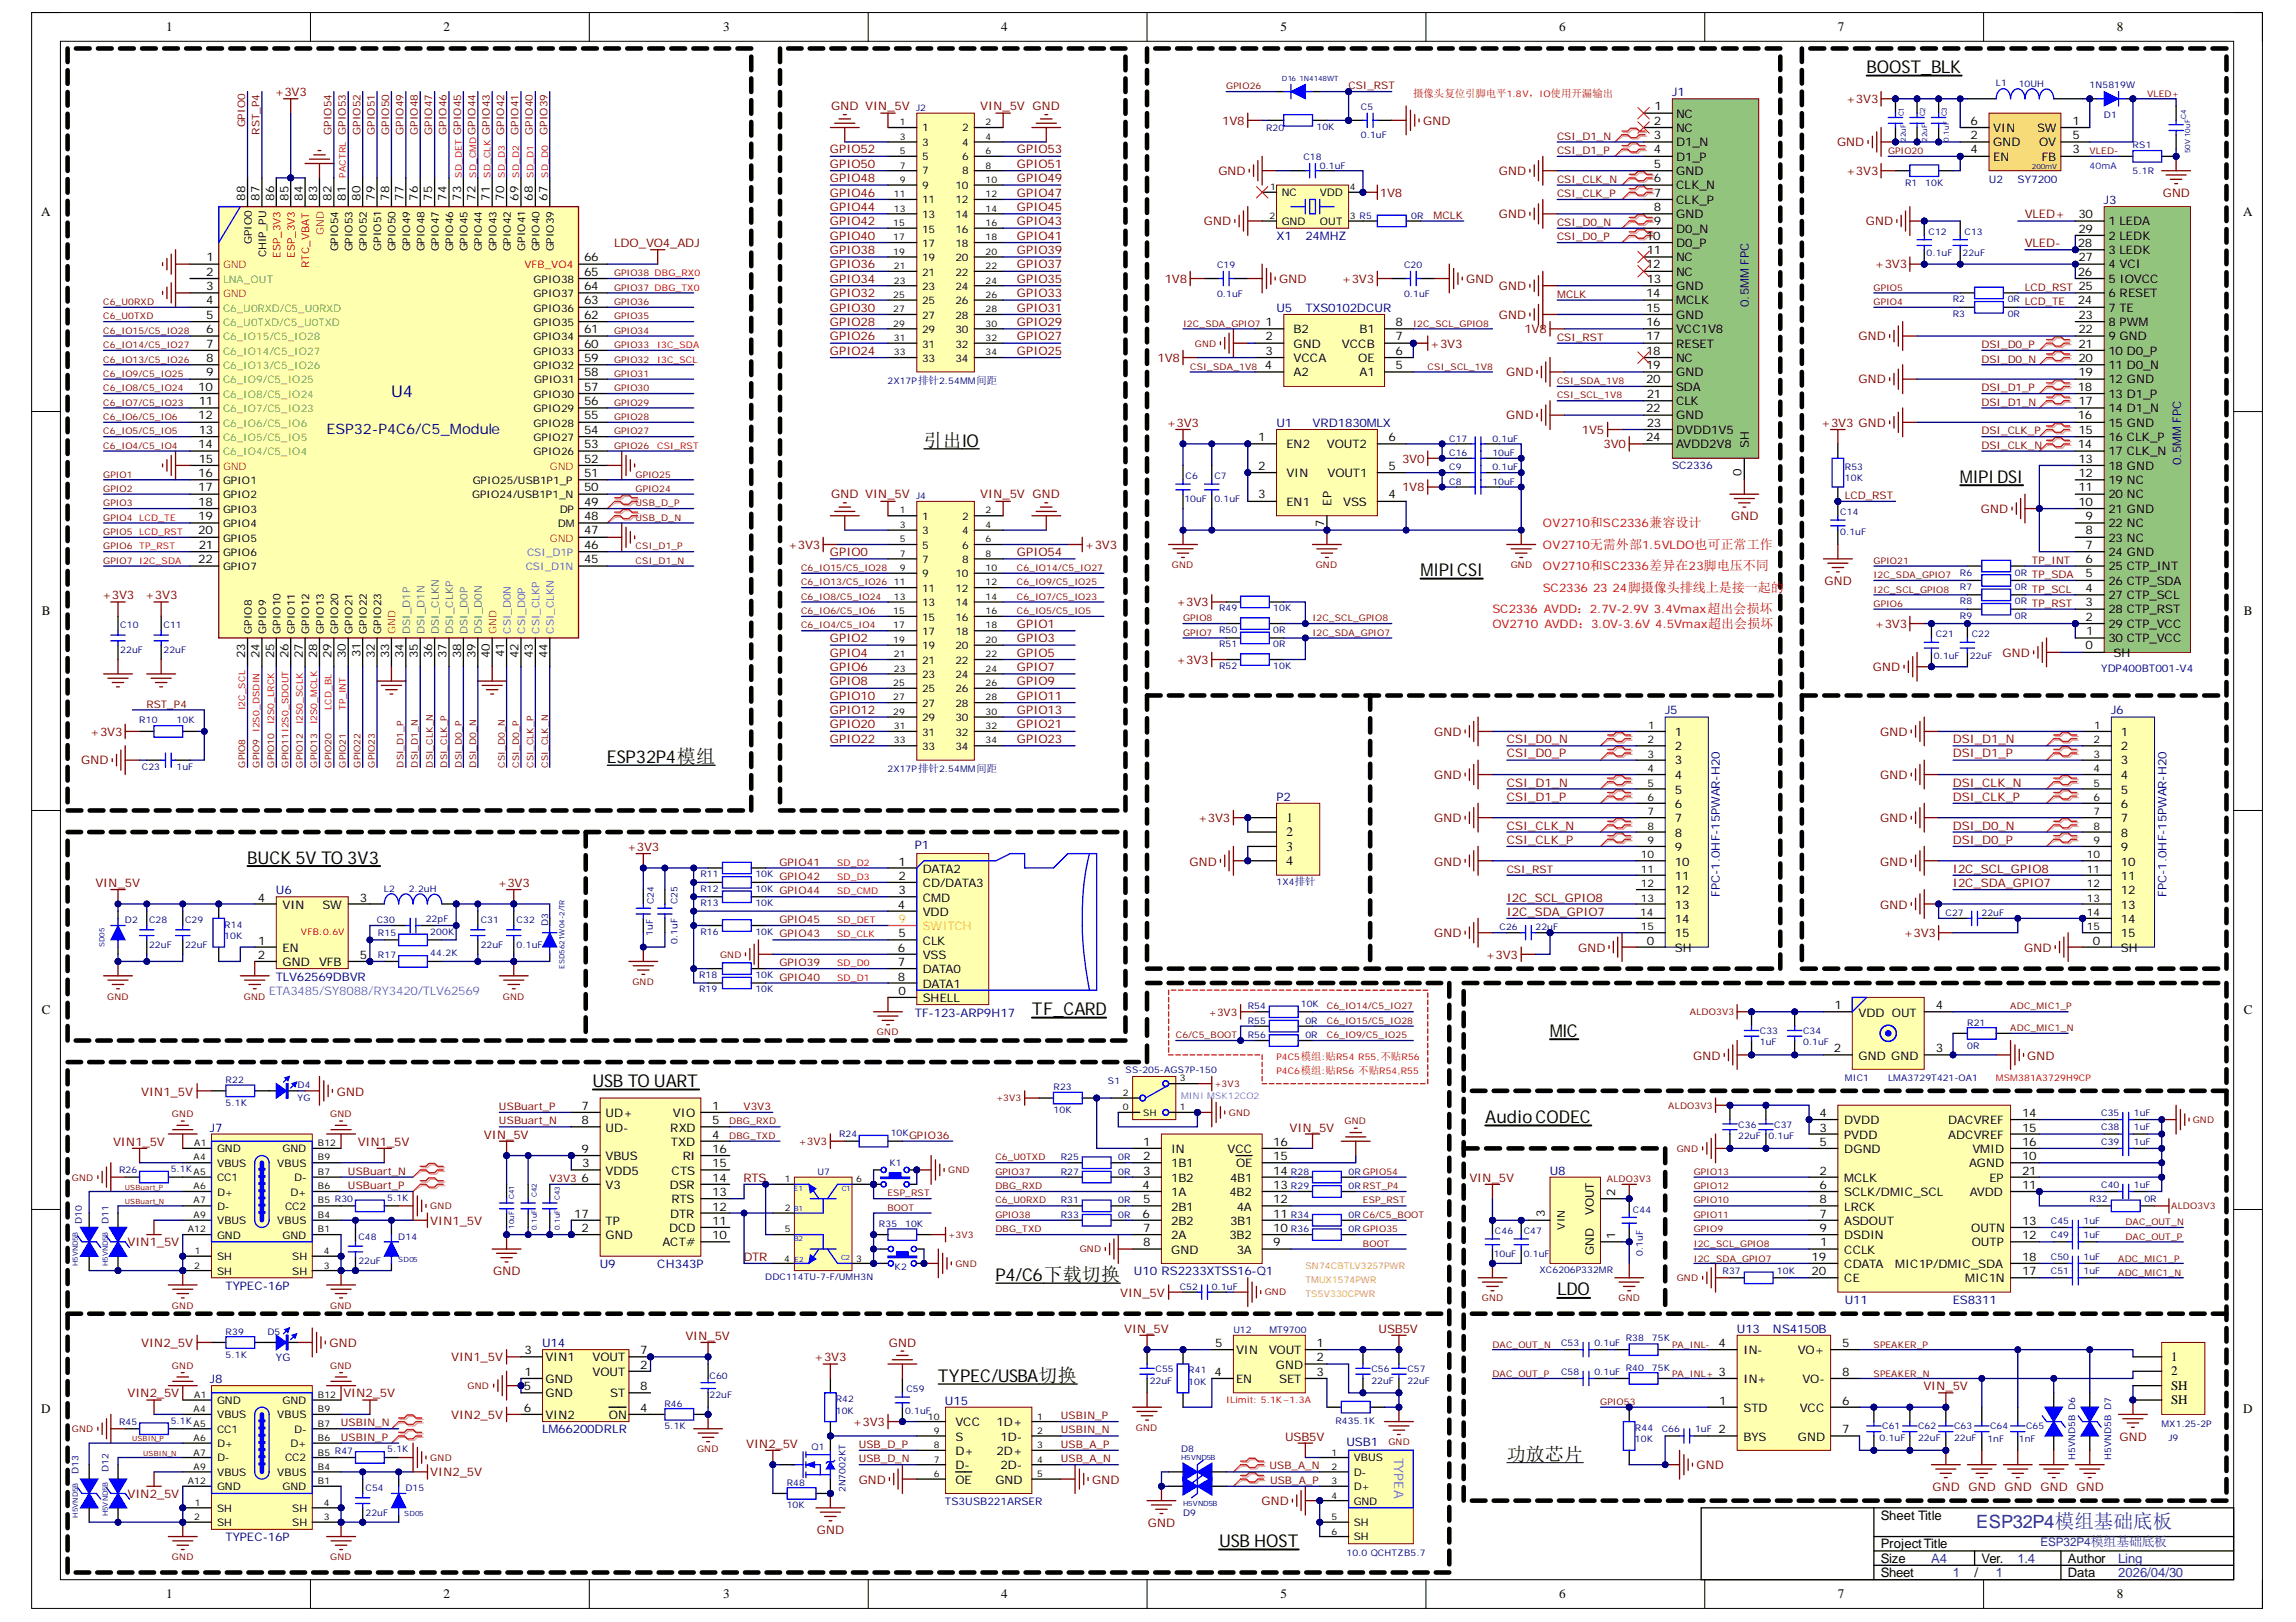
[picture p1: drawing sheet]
<svg xmlns="http://www.w3.org/2000/svg" width="297mm" height="210mm" viewBox="0 0 297 210" stroke-linecap="round" stroke-linejoin="round" font-family="sans-serif">
<defs><g id="words">
<g font-size="2.5">
<text x="119.5" y="57.8">引出IO</text>
<text x="194.9" y="189">功放芯片</text>
</g>
<text font-size="2.4" fill="#0b5394" x="255.7" y="197.7">ESP32P4模组基础底板</text>
<g font-size="2.3">
<text x="241.5" y="9.5">BOOST_BLK</text>
<text x="253.6" y="62.5">MIPI DSI</text>
<text x="183.8" y="74.6">MIPICSI</text>
<text x="78.5" y="98.7">ESP32P4模组</text>
<text x="32" y="111.8">BUCK 5V TO 3V3</text>
<text x="133.5" y="131.4">TF_CARD</text>
<text x="200.5" y="134.2">MIC</text>
<text x="76.7" y="140.7">USB TO UART</text>
<text x="192.1" y="145.3">Audio CODEC</text>
<text x="128.8" y="165.8">P4/C6下载切换</text>
<text x="201.4" y="167.6">LDO</text>
<text x="121.3" y="178.8">TYPEC/USBA切换</text>
<text x="157.7" y="200.2">USB HOST</text>
</g>
<text font-size="2.1" fill="#000080" x="50.6" y="51.4">U4</text>
<text font-size="1.9" fill="#000080" x="42.2" y="56.1">ESP32-P4C6/C5_Module</text>
<g font-size="1.7">
<text x="21.5" y="4.1">1</text>
<text x="57.4" y="4.1">2</text>
<text x="93.6" y="4.1">3</text>
<text x="129.5" y="4.1">4</text>
<text x="165.7" y="4.1">5</text>
<text x="201.7" y="4.1">6</text>
<text x="237.7" y="4.1">7</text>
<text x="273.9" y="4.1">8</text>
<text x="5.3" y="28">A</text>
<text x="290.2" y="28">A</text>
<text x="5.4" y="79.6">B</text>
<text x="290.3" y="79.6">B</text>
<text x="166.4" y="106.4">1</text>
<text x="166.4" y="108.2">2</text>
<text x="166.4" y="110.1">3</text>
<text x="166.4" y="111.9">4</text>
<text x="5.4" y="131.2">C</text>
<text x="290.3" y="131.2">C</text>
<text x="280.9" y="176.1">1</text>
<text x="280.9" y="178">2</text>
<text x="280.9" y="179.8">SH</text>
<text x="5.3" y="182.9">D</text>
<text x="280.9" y="181.7">SH</text>
<text x="290.2" y="182.9">D</text>
<text x="243.3" y="196.6">Sheet Title</text>
<text x="243.3" y="200.4">ProjectTitle</text>
<text x="243.3" y="202.2">Size</text>
<text x="256.4" y="202.2">Ver.</text>
<text x="267.5" y="202.2">Author</text>
<text x="21.5" y="206.8">1</text>
<text x="57.4" y="206.8">2</text>
<text x="93.6" y="206.8">3</text>
<text x="129.5" y="206.8">4</text>
<text x="165.7" y="206.8">5</text>
<text x="201.7" y="206.8">6</text>
<text x="237.7" y="206.8">7</text>
<text x="243.3" y="204.1">Sheet</text>
<text x="255.4" y="204.1">/</text>
<text x="267.5" y="204.1">Data</text>
<text x="273.9" y="206.8">8</text>
</g>
<text font-size="1.7" fill="#4a86e8" x="180.4" y="188.6" transform="rotate(90 180.4 188.6)">TYPEA</text>
<g font-size="1.7" fill="#0b5394">
<text x="249.8" y="202.2">A4</text>
<text x="261" y="202.2">1.4</text>
<text x="274" y="202.2">Ling</text>
<text x="252.6" y="204.1">1</text>
<text x="258.2" y="204.1">1</text>
<text x="274" y="204.1">2026/04/30</text>
</g>
<g font-size="1.5" fill="#800000">
<text x="35.5" y="12.4">+3V3</text>
<text x="107.5" y="14.3">GND VIN_5V</text>
<text x="126.8" y="14.3">VIN_5V GND</text>
<text x="158.1" y="16.1">1V8</text>
<text x="184.1" y="16.1">GND</text>
<text x="238.8" y="13.4">+3V3</text>
<text x="107.4" y="23.6">GPIO48</text>
<text x="107.4" y="21.7">GPIO50</text>
<text x="107.4" y="19.9">GPIO52</text>
<text x="131.6" y="21.7">GPIO51</text>
<text x="131.6" y="23.6">GPIO49</text>
<text x="131.6" y="19.9">GPIO53</text>
<text x="157.6" y="22.7">GND</text>
<text x="193.9" y="22.7">GND</text>
<text x="237.7" y="18.9">GND</text>
<text x="238.8" y="22.7">+3V3</text>
<text x="107.4" y="25.4">GPIO46</text>
<text x="107.4" y="27.3">GPIO44</text>
<text x="107.4" y="29.2">GPIO42</text>
<text x="131.6" y="25.4">GPIO47</text>
<text x="131.6" y="27.3">GPIO45</text>
<text x="131.6" y="29.2">GPIO43</text>
<text x="155.8" y="29.2">GND</text>
<text x="178.5" y="25.4">1V8</text>
<text x="193.9" y="28.2">GND</text>
<text x="241.4" y="29.2">GND</text>
<text x="261.9" y="28.2">VLED+</text>
<text x="279.8" y="25.4">GND</text>
<text x="79.4" y="32">LDO_VO4_ADJ</text>
<text x="107.4" y="31">GPIO40</text>
<text x="107.4" y="32.9">GPIO38</text>
<text x="107.4" y="34.7">GPIO36</text>
<text x="131.6" y="31">GPIO41</text>
<text x="131.6" y="32.9">GPIO39</text>
<text x="131.6" y="34.7">GPIO37</text>
<text x="242.6" y="34.7">+3V3</text>
<text x="261.9" y="32">VLED-</text>
<text x="107.4" y="36.6">GPIO34</text>
<text x="107.4" y="38.5">GPIO32</text>
<text x="107.4" y="40.3">GPIO30</text>
<text x="131.6" y="36.6">GPIO35</text>
<text x="131.6" y="38.5">GPIO33</text>
<text x="131.6" y="40.3">GPIO31</text>
<text x="150.7" y="36.6">1V8</text>
<text x="165.5" y="36.6">GND</text>
<text x="173.6" y="36.6">+3V3</text>
<text x="189.7" y="36.6">GND</text>
<text x="193.9" y="37.5">GND</text>
<text x="193.9" y="41.3">GND</text>
<text x="107.4" y="42.2">GPIO28</text>
<text x="107.4" y="44">GPIO26</text>
<text x="107.4" y="45.9">GPIO24</text>
<text x="131.6" y="45.9">GPIO25</text>
<text x="131.6" y="42.2">GPIO29</text>
<text x="131.6" y="44">GPIO27</text>
<text x="149.8" y="46.8">1V8</text>
<text x="185" y="45">+3V3</text>
<text x="197.2" y="43.1">1V8</text>
<text x="240.5" y="44">GND</text>
<text x="194.8" y="48.7">GND</text>
<text x="240.5" y="49.6">GND</text>
<text x="150.9" y="55.2">+3V3</text>
<text x="181.4" y="59.9">3V0</text>
<text x="194.8" y="54.3">GND</text>
<text x="204.7" y="56.1">1V5</text>
<text x="207.5" y="58">3V0</text>
<text x="235.6" y="55.2">+3V3 GND</text>
<text x="107.5" y="64.5">GND VIN_5V</text>
<text x="126.8" y="64.5">VIN_5V GND</text>
<text x="181.4" y="63.6">1V8</text>
<text x="102" y="71">+3V3</text>
<text x="107.4" y="71.9">GPIO0</text>
<text x="131.6" y="71.9">GPIO54</text>
<text x="140.4" y="71">+3V3</text>
<text x="224" y="67.3">GND</text>
<text x="256.3" y="66.4">GND</text>
<text x="13.2" y="77.5">+3V3</text>
<text x="18.8" y="77.5">+3V3</text>
<text x="236.1" y="75.7">GND</text>
<text x="107.4" y="83.1">GPIO2</text>
<text x="131.6" y="81.2">GPIO1</text>
<text x="131.6" y="83.1">GPIO3</text>
<text x="152.2" y="78.5">+3V3</text>
<text x="242.6" y="81.2">+3V3</text>
<text x="107.4" y="85">GPIO4</text>
<text x="107.4" y="86.8">GPIO6</text>
<text x="107.4" y="88.7">GPIO8</text>
<text x="131.6" y="85">GPIO5</text>
<text x="131.6" y="86.8">GPIO7</text>
<text x="131.6" y="88.7">GPIO9</text>
<text x="152.2" y="85.9">+3V3</text>
<text x="242.3" y="86.8">GND</text>
<text x="259.1" y="85">GND</text>
<text x="11.7" y="95.2">+3V3</text>
<text x="107.4" y="90.5">GPIO10</text>
<text x="107.4" y="92.4">GPIO12</text>
<text x="107.4" y="94.3">GPIO20</text>
<text x="131.6" y="90.5">GPIO11</text>
<text x="131.6" y="92.4">GPIO13</text>
<text x="131.6" y="94.3">GPIO21</text>
<text x="185.5" y="95.2">GND</text>
<text x="243.2" y="95.2">GND</text>
<text x="10.5" y="98.9">GND</text>
<text x="107.4" y="96.1">GPIO22</text>
<text x="131.6" y="96.1">GPIO23</text>
<text x="185.5" y="100.9">GND</text>
<text x="243.2" y="100.9">GND</text>
<text x="155" y="106.4">+3V3</text>
<text x="185.5" y="106.4">GND</text>
<text x="243.2" y="106.4">GND</text>
<text x="81.1" y="110.2">+3V3</text>
<text x="153.9" y="112">GND</text>
<text x="185.5" y="112">GND</text>
<text x="243.2" y="112">GND</text>
<text x="252.6" y="112.9">I2C_SCL_GPIO8</text>
<text x="12.4" y="114.8">VIN_5V</text>
<text x="64.4" y="114.8">+3V3</text>
<text x="194.9" y="116.7">I2C_SCL_GPIO8</text>
<text x="194.9" y="118.5">I2C_SDA_GPIO7</text>
<text x="243.2" y="117.6">GND</text>
<text x="252.6" y="114.8">I2C_SDA_GPIO7</text>
<text x="185.5" y="121.3">GND</text>
<text x="192.2" y="124.1">+3V3</text>
<text x="204.2" y="123.2">GND</text>
<text x="246.3" y="121.3">+3V3</text>
<text x="261.9" y="123.2">GND</text>
<text x="219" y="137.1">GND</text>
<text x="262.3" y="137.1">GND</text>
<text x="18.3" y="141.8">VIN1_5V</text>
<text x="43.6" y="141.8">GND</text>
<text x="14.6" y="148.3">VIN1_5V</text>
<text x="46.3" y="148.3">VIN1_5V</text>
<text x="62.6" y="147.4">VIN_5V</text>
<text x="166.8" y="146.4">VIN_5V</text>
<text x="96.2" y="152.9">RTS</text>
<text x="190.1" y="152.9">VIN_5V</text>
<text x="16.5" y="161.3">VIN1_5V</text>
<text x="55.7" y="158.5">VIN1_5V</text>
<text x="63.8" y="165">GND</text>
<text x="96.2" y="163.2">DTR</text>
<text x="144.9" y="167.8">VIN_5V</text>
<text x="88.7" y="173.4">VIN_5V</text>
<text x="145.4" y="172.5">VIN_5V</text>
<text x="178.4" y="172.5">USB5V</text>
<text x="18.3" y="174.3">VIN2_5V</text>
<text x="42.6" y="174.3">GND</text>
<text x="58.4" y="176.2">VIN1_5V</text>
<text x="105.3" y="176.2">+3V3</text>
<text x="115" y="174.3">GND</text>
<text x="248.8" y="179.9">VIN_5V</text>
<text x="16.5" y="180.8">VIN2_5V</text>
<text x="44.4" y="180.8">VIN2_5V</text>
<text x="58.4" y="183.6">VIN2_5V</text>
<text x="110.3" y="184.6">+3V3</text>
<text x="55.7" y="191.1">VIN2_5V</text>
<text x="96.5" y="187.3">VIN2_5V</text>
<text x="111.1" y="192">GND</text>
<text x="141.3" y="192">GND</text>
<text x="166.3" y="186.4">USB5V</text>
<text x="219.5" y="190.1">GND</text>
<text x="274.2" y="186.4">GND</text>
<text x="16.5" y="193.9">VIN2_5V</text>
<text x="148.5" y="197.6">GND</text>
<text x="163.2" y="194.8">GND</text>
<text x="250" y="192.9">GND</text>
<text x="254.7" y="192.9">GND</text>
<text x="259.3" y="192.9">GND</text>
<text x="264" y="192.9">GND</text>
<text x="268.6" y="192.9">GND</text>
<text x="105.7" y="198.5">GND</text>
</g>
<g font-size="1.5">
<text x="214" y="16.1">2</text>
<text x="214.1" y="14.3">1</text>
<text x="216.8" y="15.2">NC</text>
<text x="216.8" y="17.1">NC</text>
<text x="254.9" y="16.1">6</text>
<text x="257.9" y="17.1">VIN</text>
<text x="263.5" y="17.1">SW</text>
<text x="268.1" y="16.1">1</text>
<text x="214" y="18">3</text>
<text x="214" y="19.9">4</text>
<text x="214" y="21.7">5</text>
<text x="214" y="23.6">6</text>
<text x="216.8" y="18.9">D1_N</text>
<text x="216.8" y="20.8">D1_P</text>
<text x="216.8" y="22.7">GND</text>
<text x="254.9" y="18">2</text>
<text x="254.9" y="19.9">4</text>
<text x="257.9" y="18.9">GND</text>
<text x="257.9" y="20.8">EN</text>
<text x="263.8" y="18.9">OV</text>
<text x="264.1" y="20.8">FB</text>
<text x="268.1" y="19.9">3</text>
<text x="268.1" y="18">5</text>
<text x="31.7" y="26" transform="rotate(-90 31.7 26)">88</text>
<text x="33.6" y="26" transform="rotate(-90 33.6 26)">87</text>
<text x="35.5" y="26" transform="rotate(-90 35.5 26)">86</text>
<text x="37.3" y="26" transform="rotate(-90 37.3 26)">85</text>
<text x="39.2" y="26" transform="rotate(-90 39.2 26)">84</text>
<text x="41" y="26" transform="rotate(-90 41 26)">83</text>
<text x="42.9" y="26" transform="rotate(-90 42.9 26)">82</text>
<text x="44.8" y="26" transform="rotate(-90 44.8 26)">81</text>
<text x="46.6" y="26" transform="rotate(-90 46.6 26)">80</text>
<text x="48.5" y="26" transform="rotate(-90 48.5 26)">79</text>
<text x="50.3" y="26" transform="rotate(-90 50.3 26)">78</text>
<text x="52.2" y="26" transform="rotate(-90 52.2 26)">77</text>
<text x="54.1" y="26" transform="rotate(-90 54.1 26)">76</text>
<text x="55.9" y="26" transform="rotate(-90 55.9 26)">75</text>
<text x="57.8" y="26" transform="rotate(-90 57.8 26)">74</text>
<text x="59.6" y="26" transform="rotate(-90 59.6 26)">73</text>
<text x="61.5" y="26" transform="rotate(-90 61.5 26)">72</text>
<text x="63.4" y="26" transform="rotate(-90 63.4 26)">71</text>
<text x="65.2" y="26" transform="rotate(-90 65.2 26)">70</text>
<text x="67.1" y="26" transform="rotate(-90 67.1 26)">69</text>
<text x="69" y="26" transform="rotate(-90 69 26)">68</text>
<text x="70.8" y="26" transform="rotate(-90 70.8 26)">67</text>
<text x="214" y="25.4">7</text>
<text x="214" y="27.3">8</text>
<text x="214" y="29.2">9</text>
<text x="216.8" y="24.5">CLK_N</text>
<text x="216.8" y="26.4">CLK_P</text>
<text x="216.8" y="28.2">GND</text>
<text x="268.9" y="28.2">30</text>
<text x="272.8" y="29.2">1 LEDA</text>
<text x="26.7" y="35.7">2</text>
<text x="26.7" y="33.8">1</text>
<text x="75.6" y="35.7">65</text>
<text x="75.6" y="33.8">66</text>
<text x="213" y="31">10</text>
<text x="213" y="34.7">12</text>
<text x="213" y="32.9">11</text>
<text x="216.8" y="30.1">D0_N</text>
<text x="216.8" y="32">D0_P</text>
<text x="216.8" y="33.8">NC</text>
<text x="216.8" y="35.7">NC</text>
<text x="268.8" y="32">28</text>
<text x="268.8" y="35.7">26</text>
<text x="268.9" y="30.1">29</text>
<text x="268.9" y="33.8">27</text>
<text x="272.8" y="31">2 LEDK</text>
<text x="272.8" y="32.9">3 LEDK</text>
<text x="272.8" y="34.7">4 VCI</text>
<text x="26.7" y="37.5">3</text>
<text x="26.7" y="39.4">4</text>
<text x="26.7" y="41.3">5</text>
<text x="75.6" y="41.3">62</text>
<text x="75.6" y="39.4">63</text>
<text x="75.6" y="37.5">64</text>
<text x="213" y="38.5">14</text>
<text x="213" y="40.3">15</text>
<text x="213" y="36.6">13</text>
<text x="216.8" y="37.5">GND</text>
<text x="216.8" y="39.4">MCLK</text>
<text x="216.8" y="41.3">GND</text>
<text x="268.8" y="39.4">24</text>
<text x="268.9" y="41.3">23</text>
<text x="272.8" y="36.6">5 IOVCC</text>
<text x="272.8" y="38.5">6 RESET</text>
<text x="272.8" y="40.3">7 TE</text>
<text x="26.7" y="43.1">6</text>
<text x="26.7" y="45">7</text>
<text x="26.7" y="46.8">8</text>
<text x="75.6" y="46.8">59</text>
<text x="75.6" y="45">60</text>
<text x="75.6" y="43.1">61</text>
<text x="163.6" y="47.8">4</text>
<text x="163.7" y="42.2">1</text>
<text x="163.7" y="44">2</text>
<text x="163.7" y="45.9">3</text>
<text x="167.4" y="43.1">B2</text>
<text x="167.4" y="45">GND</text>
<text x="167.4" y="46.8">VCCA</text>
<text x="173.6" y="45">VCCB</text>
<text x="175.7" y="46.8">OE</text>
<text x="175.9" y="43.1">B1</text>
<text x="180.6" y="47.8">5</text>
<text x="180.6" y="45.9">6</text>
<text x="180.6" y="44">7</text>
<text x="180.6" y="42.2">8</text>
<text x="213" y="42.2">16</text>
<text x="213" y="44">17</text>
<text x="213" y="45.9">18</text>
<text x="213" y="47.8">19</text>
<text x="216.8" y="43.1">VCC1V8</text>
<text x="216.8" y="45">RESET</text>
<text x="216.8" y="46.8">NC</text>
<text x="268.9" y="43.1">22</text>
<text x="268.9" y="45">21</text>
<text x="268.9" y="46.8">20</text>
<text x="272.8" y="42.2">8 PWM</text>
<text x="272.8" y="44">9 GND</text>
<text x="272.8" y="45.9">10 D0_P</text>
<text x="272.8" y="47.8">11 D0_N</text>
<text x="25.6" y="50.6">10</text>
<text x="25.7" y="52.4">11</text>
<text x="26.7" y="48.7">9</text>
<text x="75.6" y="52.4">56</text>
<text x="75.6" y="50.6">57</text>
<text x="75.6" y="48.7">58</text>
<text x="167.4" y="48.7">A2</text>
<text x="175.9" y="48.7">A1</text>
<text x="213" y="49.6">20</text>
<text x="213" y="53.3">22</text>
<text x="213" y="51.5">21</text>
<text x="216.8" y="48.7">GND</text>
<text x="216.8" y="50.6">SDA</text>
<text x="216.8" y="52.4">CLK</text>
<text x="268.8" y="50.6">18</text>
<text x="268.9" y="48.7">19</text>
<text x="268.9" y="52.4">17</text>
<text x="272.8" y="49.6">12 GND</text>
<text x="272.8" y="51.5">13 D1_P</text>
<text x="272.8" y="53.3">14 D1_N</text>
<text x="25.6" y="54.3">12</text>
<text x="25.6" y="58">14</text>
<text x="25.7" y="56.1">13</text>
<text x="25.7" y="59.9">15</text>
<text x="75.6" y="58">53</text>
<text x="75.6" y="56.1">54</text>
<text x="75.6" y="54.3">55</text>
<text x="75.6" y="59.9">52</text>
<text x="162.8" y="57.1">1</text>
<text x="166.4" y="58">EN2</text>
<text x="171.7" y="58">VOUT2</text>
<text x="179.6" y="57.1">6</text>
<text x="213" y="57.1">24</text>
<text x="213" y="55.2">23</text>
<text x="216.8" y="54.3">GND</text>
<text x="216.8" y="56.1">DVDD1V5</text>
<text x="216.8" y="58">AVDD2V8</text>
<text x="226.2" y="58" transform="rotate(-90 226.2 58)">SH</text>
<text x="268.8" y="54.3">16</text>
<text x="268.8" y="58">14</text>
<text x="268.9" y="56.1">15</text>
<text x="268.9" y="59.9">13</text>
<text x="272.8" y="55.2">15 GND</text>
<text x="272.8" y="57.1">16 CLK_P</text>
<text x="272.8" y="58.9">17 CLK_N</text>
<text x="25.6" y="61.7">16</text>
<text x="25.6" y="63.6">17</text>
<text x="25.6" y="65.4">18</text>
<text x="75.6" y="65.4">49</text>
<text x="75.6" y="63.6">50</text>
<text x="75.6" y="61.7">51</text>
<text x="162.8" y="60.8">2</text>
<text x="162.8" y="64.5">3</text>
<text x="166.4" y="61.7">VIN</text>
<text x="166.4" y="65.4">EN1</text>
<text x="171.8" y="61.7">VOUT1</text>
<text x="172.3" y="65.4" transform="rotate(-90 172.3 65.4)">EP</text>
<text x="173.8" y="65.4">VSS</text>
<text x="179.6" y="64.5">4</text>
<text x="179.6" y="60.8">5</text>
<text x="225.3" y="61.6" transform="rotate(-90 225.3 61.6)">0</text>
<text x="268.9" y="61.7">12</text>
<text x="268.9" y="63.6">11</text>
<text x="268.9" y="65.4">10</text>
<text x="272.8" y="60.8">18 GND</text>
<text x="272.8" y="62.6">19 NC</text>
<text x="272.8" y="64.5">20 NC</text>
<text x="25.6" y="67.3">19</text>
<text x="25.6" y="69.2">20</text>
<text x="25.7" y="71">21</text>
<text x="75.6" y="71">46</text>
<text x="75.6" y="69.2">47</text>
<text x="75.6" y="67.3">48</text>
<text x="171.3" y="68.1" transform="rotate(-90 171.3 68.1)">7</text>
<text x="269.8" y="67.3">9</text>
<text x="269.8" y="69.2">8</text>
<text x="269.8" y="71">7</text>
<text x="272.8" y="66.4">21 GND</text>
<text x="272.8" y="68.2">22 NC</text>
<text x="272.8" y="70.1">23 NC</text>
<text x="272.8" y="71.9">24 GND</text>
<text x="25.6" y="72.9">22</text>
<text x="75.6" y="72.9">45</text>
<text x="269.8" y="72.9">6</text>
<text x="269.8" y="74.7">5</text>
<text x="269.8" y="76.6">4</text>
<text x="272.8" y="73.8">25 CTP_INT</text>
<text x="272.8" y="75.7">26 CTP_SDA</text>
<text x="272.8" y="77.5">27 CTP_SCL</text>
<text x="269.8" y="78.5">3</text>
<text x="269.8" y="80.3">2</text>
<text x="269.9" y="82.2">1</text>
<text x="272.8" y="79.4">28 CTP_RST</text>
<text x="272.8" y="81.2">29 CTP_VCC</text>
<text x="272.8" y="83.1">30 CTP_VCC</text>
<text x="31.7" y="85.1" transform="rotate(-90 31.7 85.1)">23</text>
<text x="33.6" y="85.1" transform="rotate(-90 33.6 85.1)">24</text>
<text x="35.5" y="85.1" transform="rotate(-90 35.5 85.1)">25</text>
<text x="37.3" y="85.1" transform="rotate(-90 37.3 85.1)">26</text>
<text x="39.2" y="85.1" transform="rotate(-90 39.2 85.1)">27</text>
<text x="41" y="85.1" transform="rotate(-90 41 85.1)">28</text>
<text x="42.9" y="85.1" transform="rotate(-90 42.9 85.1)">29</text>
<text x="44.8" y="85.1" transform="rotate(-90 44.8 85.1)">30</text>
<text x="46.6" y="85" transform="rotate(-90 46.6 85)">31</text>
<text x="48.5" y="85.1" transform="rotate(-90 48.5 85.1)">32</text>
<text x="50.3" y="85.1" transform="rotate(-90 50.3 85.1)">33</text>
<text x="52.2" y="85.1" transform="rotate(-90 52.2 85.1)">34</text>
<text x="54.1" y="85.1" transform="rotate(-90 54.1 85.1)">35</text>
<text x="55.9" y="85.1" transform="rotate(-90 55.9 85.1)">36</text>
<text x="57.8" y="85.1" transform="rotate(-90 57.8 85.1)">37</text>
<text x="59.6" y="85.1" transform="rotate(-90 59.6 85.1)">38</text>
<text x="61.5" y="85.1" transform="rotate(-90 61.5 85.1)">39</text>
<text x="63.4" y="85.1" transform="rotate(-90 63.4 85.1)">40</text>
<text x="65.2" y="85" transform="rotate(-90 65.2 85)">41</text>
<text x="67.1" y="85.1" transform="rotate(-90 67.1 85.1)">42</text>
<text x="69" y="85.1" transform="rotate(-90 69 85.1)">43</text>
<text x="70.8" y="85.1" transform="rotate(-90 70.8 85.1)">44</text>
<text x="269.8" y="84">0</text>
<text x="273.4" y="85">SH</text>
<text x="216.7" y="95.2">1</text>
<text x="274.4" y="95.2">1</text>
<text x="216.7" y="97.1">2</text>
<text x="216.7" y="98.9">3</text>
<text x="216.7" y="100.9">4</text>
<text x="274.4" y="97.1">2</text>
<text x="274.4" y="98.9">3</text>
<text x="274.4" y="100.9">4</text>
<text x="216.7" y="102.7">5</text>
<text x="216.7" y="104.6">6</text>
<text x="216.7" y="106.4">7</text>
<text x="274.4" y="102.7">5</text>
<text x="274.4" y="104.6">6</text>
<text x="274.4" y="106.4">7</text>
<text x="116.2" y="112">1</text>
<text x="116.2" y="113.9">2</text>
<text x="119.4" y="112.9">DATA2</text>
<text x="216.7" y="108.3">8</text>
<text x="216.7" y="110.2">9</text>
<text x="216.7" y="112">10</text>
<text x="216.7" y="113.9">11</text>
<text x="274.4" y="108.3">8</text>
<text x="274.4" y="110.2">9</text>
<text x="274.4" y="112">10</text>
<text x="274.4" y="113.9">11</text>
<text x="33.3" y="116.7">4</text>
<text x="36.6" y="117.6">VIN</text>
<text x="41.7" y="117.6">SW</text>
<text x="46.5" y="116.7">3</text>
<text x="116.2" y="117.6">4</text>
<text x="116.2" y="115.7">3</text>
<text x="119.4" y="114.8">CD/DATA3</text>
<text x="119.4" y="116.7">CMD</text>
<text x="119.4" y="118.5">VDD</text>
<text x="216.7" y="115.7">12</text>
<text x="216.7" y="117.6">13</text>
<text x="216.7" y="119.5">14</text>
<text x="274.4" y="115.7">12</text>
<text x="274.4" y="117.6">13</text>
<text x="274.4" y="119.5">14</text>
<text x="33.3" y="124.1">2</text>
<text x="33.4" y="122.2">1</text>
<text x="36.6" y="125">GND</text>
<text x="36.6" y="123.2">EN</text>
<text x="41.3" y="125">VFB</text>
<text x="46.5" y="124.1">5</text>
<text x="116.2" y="123.2">6</text>
<text x="116.2" y="125">7</text>
<text x="116.2" y="121.3">5</text>
<text x="119.4" y="122.2">CLK</text>
<text x="119.4" y="124.1">VSS</text>
<text x="119.4" y="126">DATA0</text>
<text x="213" y="122.2">0</text>
<text x="216.7" y="121.3">15</text>
<text x="216.7" y="123.2">SH</text>
<text x="270.7" y="122.2">0</text>
<text x="274.4" y="121.3">15</text>
<text x="274.4" y="123.2">SH</text>
<text x="116.2" y="126.9">8</text>
<text x="116.2" y="128.8">0</text>
<text x="119.4" y="127.8">DATA1</text>
<text x="119.4" y="129.7">SHELL</text>
<text x="237.3" y="130.6">1</text>
<text x="240.5" y="131.5">VDD OUT</text>
<text x="250.4" y="130.6">4</text>
<text x="237.2" y="136.2">2</text>
<text x="240.5" y="137.1">GND GND</text>
<text x="250.4" y="136.2">3</text>
<text x="75.2" y="143.6">7</text>
<text x="92.1" y="143.6">1</text>
<text x="75.2" y="145.5">8</text>
<text x="75.2" y="149.2">9</text>
<text x="78.3" y="144.6">UD+</text>
<text x="78.3" y="146.4">UD-</text>
<text x="86.7" y="146.4">RXD</text>
<text x="86.8" y="148.3">TXD</text>
<text x="87.1" y="144.6">VIO</text>
<text x="92.1" y="147.4">4</text>
<text x="92.1" y="145.5">5</text>
<text x="92.1" y="149.2">16</text>
<text x="147.9" y="148.3">1</text>
<text x="151.5" y="149.2">IN</text>
<text x="158.8" y="149.2">VCC</text>
<text x="164.7" y="148.3">16</text>
<text x="235.4" y="146.4">3</text>
<text x="235.4" y="144.6">4</text>
<text x="235.4" y="148.3">5</text>
<text x="238.6" y="147.4">PVDD</text>
<text x="238.6" y="145.5">DVDD</text>
<text x="238.6" y="149.2">DGND</text>
<text x="252" y="145.5">DACVREF</text>
<text x="252" y="147.4">ADCVREF</text>
<text x="255.2" y="149.2">VMID</text>
<text x="261.6" y="144.6">14</text>
<text x="261.6" y="146.4">15</text>
<text x="261.6" y="148.3">16</text>
<text x="75.2" y="152.9">6</text>
<text x="75.3" y="151.1">3</text>
<text x="78.3" y="153.9">V3</text>
<text x="78.3" y="152">VDD5</text>
<text x="78.3" y="150.1">VBUS</text>
<text x="86.6" y="153.9">DSR</text>
<text x="86.9" y="152">CTS</text>
<text x="86.9" y="155.7">RTS</text>
<text x="88.3" y="150.1">RI</text>
<text x="92.1" y="151.1">15</text>
<text x="92.1" y="152.9">14</text>
<text x="92.1" y="154.8">13</text>
<text x="147.8" y="153.9">4</text>
<text x="147.9" y="150.1">2</text>
<text x="147.9" y="152">3</text>
<text x="147.9" y="155.7">5</text>
<text x="151.5" y="151.1">1B1</text>
<text x="151.5" y="152.9">1B2</text>
<text x="151.5" y="154.8">1A</text>
<text x="159.1" y="154.8">4B2</text>
<text x="159.1" y="152.9">4B1</text>
<text x="159.9" y="151.1">OE</text>
<text x="164.7" y="155.7">12</text>
<text x="164.7" y="153.9">13</text>
<text x="164.7" y="152">14</text>
<text x="164.7" y="150.1">15</text>
<text x="209" y="154.7" transform="rotate(-90 209 154.7)">2</text>
<text x="235.4" y="152">2</text>
<text x="235.4" y="153.9">6</text>
<text x="235.4" y="155.7">8</text>
<text x="238.6" y="152.9">MCLK</text>
<text x="238.6" y="154.8">SCLK/DMIC_SCL</text>
<text x="254.8" y="151.1">AGND</text>
<text x="254.8" y="154.8">AVDD</text>
<text x="257.4" y="152.9">EP</text>
<text x="261.6" y="150.1">10</text>
<text x="261.6" y="152">21</text>
<text x="261.6" y="153.9">11</text>
<text x="74.3" y="157.6">17</text>
<text x="75.2" y="159.4">2</text>
<text x="78.3" y="160.4">GND</text>
<text x="78.3" y="158.5">TP</text>
<text x="85.7" y="161.3">ACT#</text>
<text x="86.6" y="159.4">DCD</text>
<text x="86.7" y="157.6">DTR</text>
<text x="92.1" y="160.4">10</text>
<text x="92.1" y="158.5">11</text>
<text x="92.1" y="156.7">12</text>
<text x="147.8" y="157.6">6</text>
<text x="147.9" y="159.4">7</text>
<text x="147.9" y="161.3">8</text>
<text x="151.5" y="156.7">2B1</text>
<text x="151.5" y="158.5">2B2</text>
<text x="151.5" y="160.4">2A</text>
<text x="159.1" y="160.4">3B2</text>
<text x="159.1" y="158.5">3B1</text>
<text x="160" y="156.7">4A</text>
<text x="164.7" y="161.3">9</text>
<text x="164.7" y="159.4">10</text>
<text x="164.7" y="157.6">11</text>
<text x="199.8" y="157.5" transform="rotate(-90 199.8 157.5)">3</text>
<text x="206.2" y="157.3" transform="rotate(-90 206.2 157.3)">VOUT</text>
<text x="209" y="160.3" transform="rotate(-90 209 160.3)">1</text>
<text x="235.4" y="157.6">7</text>
<text x="235.4" y="159.4">9</text>
<text x="235.5" y="161.3">1</text>
<text x="238.6" y="156.7">LRCK</text>
<text x="238.6" y="158.5">ASDOUT</text>
<text x="238.6" y="160.4">DSDIN</text>
<text x="255" y="159.4">OUTN</text>
<text x="255.1" y="161.3">OUTP</text>
<text x="261.6" y="160.4">12</text>
<text x="261.6" y="158.5">13</text>
<text x="151.5" y="162.2">GND</text>
<text x="160" y="162.2">3A</text>
<text x="206.2" y="162.4" transform="rotate(-90 206.2 162.4)">GND</text>
<text x="234.4" y="163.2">19</text>
<text x="234.4" y="165">20</text>
<text x="238.6" y="162.2">CCLK</text>
<text x="238.6" y="164.1">CDATA</text>
<text x="238.6" y="166">CE</text>
<text x="245.2" y="164.1">MIC1P/DMIC_SDA</text>
<text x="254.2" y="166">MIC1N</text>
<text x="261.6" y="165">17</text>
<text x="261.6" y="163.2">18</text>
<text x="67.8" y="179.9">5</text>
<text x="67.9" y="178">1</text>
<text x="67.9" y="175.3">3</text>
<text x="70.6" y="179">GND</text>
<text x="70.6" y="176.2">VIN1</text>
<text x="76.7" y="176.2">VOUT</text>
<text x="76.7" y="178">VOUT</text>
<text x="82.8" y="175.3">7</text>
<text x="82.8" y="177.1">2</text>
<text x="82.8" y="179.9">8</text>
<text x="157.1" y="178">4</text>
<text x="157.2" y="174.3">5</text>
<text x="159.9" y="179">EN</text>
<text x="159.9" y="175.3">VIN</text>
<text x="164.1" y="175.3">VOUT</text>
<text x="165.1" y="177.1">GND</text>
<text x="165.5" y="179">SET</text>
<text x="170.3" y="174.3">1</text>
<text x="170.3" y="176.2">2</text>
<text x="170.3" y="178">3</text>
<text x="222.3" y="174.3">4</text>
<text x="222.3" y="178">3</text>
<text x="225.6" y="175.3">IN-</text>
<text x="225.6" y="179">IN+</text>
<text x="232.6" y="175.3">VO+</text>
<text x="233.2" y="179">VO-</text>
<text x="238.3" y="174.3">5</text>
<text x="238.3" y="178">8</text>
<text x="67.8" y="182.7">6</text>
<text x="70.6" y="183.6">VIN2</text>
<text x="70.6" y="180.8">GND</text>
<text x="78.8" y="183.6">ON</text>
<text x="78.9" y="180.8">ST</text>
<text x="82.8" y="182.7">4</text>
<text x="123.6" y="184.6">VCC</text>
<text x="128.9" y="184.6">1D+</text>
<text x="222.3" y="185.5">2</text>
<text x="222.4" y="181.8">1</text>
<text x="225.6" y="182.7">STD</text>
<text x="232.8" y="182.7">VCC</text>
<text x="238.3" y="181.8">6</text>
<text x="238.3" y="185.5">7</text>
<text x="123.6" y="192">OE</text>
<text x="123.6" y="190.1">D-</text>
<text x="123.6" y="188.3">D+</text>
<text x="123.6" y="186.4">S</text>
<text x="128.8" y="192">GND</text>
<text x="128.9" y="188.3">2D+</text>
<text x="129.4" y="186.4">1D-</text>
<text x="129.4" y="190.1">2D-</text>
<text x="225.6" y="186.4">BYS</text>
<text x="232.6" y="186.4">GND</text>
</g>
<g font-size="1.5" fill="#000080">
<text x="216.3" y="12.4">J1</text>
<text x="272.2" y="26.4">J3</text>
<text x="165.2" y="31">X1</text>
<text x="168.9" y="31">24MHZ</text>
<text x="165.2" y="40.3">U5</text>
<text x="168.9" y="40.3">TXS0102DCUR</text>
<text x="226.2" y="39.7" transform="rotate(-90 226.2 39.7)">0.5MM FPC</text>
<text x="165.2" y="55.2">U1</text>
<text x="169.8" y="55.2">VRD1830MLX</text>
<text x="282.2" y="60.2" transform="rotate(-90 282.2 60.2)">0.5MM FPC</text>
<text x="215.4" y="92.4">J5</text>
<text x="273.1" y="92.4">J6</text>
<text x="165.2" y="103.6">P2</text>
<text x="118.4" y="109.9">P1</text>
<text x="35.7" y="115.7">U6</text>
<text x="222.5" y="116.1" transform="rotate(-90 222.5 116.1)">FPC-1.0HF-15PWAR-H20</text>
<text x="280.3" y="116.1" transform="rotate(-90 280.3 116.1)">FPC-1.0HF-15PWAR-H20</text>
<text x="35.7" y="126.9">TLV62569DBVR</text>
<text x="118.4" y="131.5">TF-123-ARP9H17</text>
<text x="27.2" y="146.4">J7</text>
<text x="200.5" y="152">U8</text>
<text x="29.2" y="166.9">TYPEC-16P</text>
<text x="77.6" y="164.1">U9</text>
<text x="85" y="164.1">CH343P</text>
<text x="146.7" y="165">U10 RS2233XTSS16-Q1</text>
<text x="224.7" y="172.5">U13</text>
<text x="229.4" y="172.5">NS4150B</text>
<text x="238.7" y="168.7">U11</text>
<text x="252.6" y="168.7">ES8311</text>
<text x="27.2" y="179">J8</text>
<text x="70.1" y="174.3">U14</text>
<text x="70.1" y="185.5">LM66200DRLR</text>
<text x="122.3" y="181.8">U15</text>
<text x="174.2" y="187.2">USB1</text>
<text x="29.2" y="199.4">TYPEC-16P</text>
</g>
<g font-size="1.5" fill="#f00">
<text x="199.6" y="71">OV2710无需外部1.5VLDO也可正常工作</text>
<text x="199.6" y="68.2">OV2710和SC2336兼容设计</text>
<text x="199.6" y="76.6">SC2336</text>
<text x="199.6" y="73.8">OV2710和SC2336差异在23脚电压不同</text>
<text x="206.1" y="76.6">23</text>
<text x="208.6" y="76.6">24脚摄像头排线上是接一起的</text>
<text x="193.1" y="79.4">SC2336 AVDD：2.7V-2.9V 3.4Vmax超出会损坏</text>
<text x="193.1" y="81.2">OV2710 AVDD：3.0V-3.6V 4.5Vmax超出会损坏</text>
</g>
<g font-size="1.5" fill="#980000">
<text x="194.9" y="101.8">CSI_D1_N</text>
<text x="194.9" y="98">CSI_D0_P</text>
<text x="194.9" y="96.1">CSI_D0_N</text>
<text x="252.6" y="98">DSI_D1_P</text>
<text x="252.6" y="96.1">DSI_D1_N</text>
<text x="252.6" y="101.8">DSI_CLK_N</text>
<text x="194.9" y="103.6">CSI_D1_P</text>
<text x="194.9" y="107.4">CSI_CLK_N</text>
<text x="252.6" y="107.4">DSI_D0_N</text>
<text x="252.6" y="103.6">DSI_CLK_P</text>
<text x="194.9" y="109.2">CSI_CLK_P</text>
<text x="252.6" y="109.2">DSI_D0_P</text>
</g>
<g font-size="1.5" fill="#f90">
<text x="116.2" y="119.5">9</text>
<text x="119.4" y="120.4">SWITCH</text>
</g>
<text font-size="1.5" fill="#4a86e8" x="34.8" y="128.8">ETA3485/SY8088/RY3420/TLV62569</text>
<text font-size="1.5" fill="#0b5394" x="264" y="200.1">ESP32P4模组基础底板</text>
<g font-size="1.4" fill="#800000">
<text x="174.5" y="11.6">CSI_RST</text>
<text x="31.7" y="16.5" transform="rotate(-90 31.7 16.5)">GPIO0</text>
<text x="33.6" y="17.4" transform="rotate(-90 33.6 17.4)">RST_P4</text>
<text x="42.9" y="17.4" transform="rotate(-90 42.9 17.4)">GPIO54</text>
<text x="44.8" y="17.4" transform="rotate(-90 44.8 17.4)">GPIO53</text>
<text x="46.6" y="17.4" transform="rotate(-90 46.6 17.4)">GPIO52</text>
<text x="48.5" y="17.4" transform="rotate(-90 48.5 17.4)">GPIO51</text>
<text x="50.3" y="17.4" transform="rotate(-90 50.3 17.4)">GPIO50</text>
<text x="52.2" y="17.4" transform="rotate(-90 52.2 17.4)">GPIO49</text>
<text x="54.1" y="17.4" transform="rotate(-90 54.1 17.4)">GPIO48</text>
<text x="55.9" y="17.4" transform="rotate(-90 55.9 17.4)">GPIO47</text>
<text x="57.8" y="17.4" transform="rotate(-90 57.8 17.4)">GPIO46</text>
<text x="59.6" y="17.4" transform="rotate(-90 59.6 17.4)">GPIO45</text>
<text x="61.5" y="17.4" transform="rotate(-90 61.5 17.4)">GPIO44</text>
<text x="63.4" y="17.4" transform="rotate(-90 63.4 17.4)">GPIO43</text>
<text x="65.2" y="17.4" transform="rotate(-90 65.2 17.4)">GPIO42</text>
<text x="67.1" y="17.4" transform="rotate(-90 67.1 17.4)">GPIO41</text>
<text x="69" y="17.4" transform="rotate(-90 69 17.4)">GPIO40</text>
<text x="70.8" y="17.4" transform="rotate(-90 70.8 17.4)">GPIO39</text>
<text x="201.4" y="18.1">CSI_D1_N</text>
<text x="201.4" y="19.9">CSI_D1_P</text>
<text x="201.4" y="23.7">CSI_CLK_N</text>
<text x="185.5" y="28.3">MCLK</text>
<text x="201.4" y="29.2">CSI_D0_N</text>
<text x="201.4" y="25.5">CSI_CLK_P</text>
<text x="201.4" y="31.1">CSI_D0_P</text>
<text x="201.4" y="38.5">MCLK</text>
<text x="261.9" y="37.6">LCD_RST 25</text>
<text x="261.9" y="39.5">LCD_TE</text>
<text x="201.4" y="44.1">CSI_RST</text>
<text x="256.4" y="45.1">DSI_D0_P</text>
<text x="256.4" y="46.9">DSI_D0_N</text>
<text x="256.4" y="52.5">DSI_D1_N</text>
<text x="256.4" y="50.6">DSI_D1_P</text>
<text x="256.4" y="56.2">DSI_CLK_P</text>
<text x="256.4" y="58.1">DSI_CLK_N</text>
<text x="238.7" y="64.6">LCD_RST</text>
<text x="262.9" y="73">TP_INT</text>
<text x="262.9" y="74.8">TP_SDA</text>
<text x="262.9" y="76.7">TP_SCL</text>
<text x="262.9" y="78.5">TP_RST</text>
<text x="19" y="91.6">RST_P4</text>
<text x="100.9" y="112">GPIO41</text>
<text x="100.9" y="113.9">GPIO42</text>
<text x="194.9" y="112.9">CSI_RST</text>
<text x="100.9" y="115.7">GPIO44</text>
<text x="100.9" y="119.5">GPIO45</text>
<text x="100.9" y="121.3">GPIO43</text>
<text x="100.9" y="125">GPIO39</text>
<text x="100.9" y="126.9">GPIO40</text>
<text x="156.4" y="131.5">+3V3</text>
<text x="64.6" y="143.6">USBuart_P</text>
<text x="96.2" y="143.6">V3V3</text>
<text x="64.6" y="145.5">USBuart_N</text>
<text x="103.3" y="148.2">+3V3</text>
<text x="117.6" y="147.4">GPIO36</text>
<text x="45" y="152">USBuart_N</text>
<text x="45" y="153.9">USBuart_P</text>
<text x="71.1" y="152.9">V3V3</text>
<text x="44.1" y="184.6">USBIN_N</text>
<text x="137.2" y="185.5">USBIN_N</text>
<text x="137.2" y="183.6">USBIN_P</text>
<text x="44.1" y="186.4">USBIN_P</text>
<text x="111.1" y="187.3">USB_D_P</text>
<text x="111.1" y="189.2">USB_D_N</text>
<text x="137.2" y="189.2">USB_A_N</text>
<text x="137.2" y="187.3">USB_A_P</text>
<text x="164.2" y="190.1">USB_A_N</text>
<text x="164.3" y="192">USB_A_P</text>
</g>
<g font-size="1.4">
<text x="119.3" y="17">1</text>
<text x="124.5" y="17">2</text>
<text x="119.3" y="18.8">3</text>
<text x="119.3" y="20.7">5</text>
<text x="119.3" y="22.6">7</text>
<text x="124.5" y="18.8">4</text>
<text x="124.5" y="20.7">6</text>
<text x="124.5" y="22.6">8</text>
<text x="119.3" y="24.4">9</text>
<text x="119.3" y="26.3">11</text>
<text x="119.3" y="28.2">13</text>
<text x="123.6" y="24.4">10</text>
<text x="123.6" y="26.3">12</text>
<text x="123.6" y="28.2">14</text>
<text x="165.8" y="25.4">NC</text>
<text x="165.8" y="29.2">GND</text>
<text x="170.7" y="29.2">OUT</text>
<text x="170.7" y="25.4">VDD</text>
<text x="32.6" y="31.6" transform="rotate(-90 32.6 31.6)">GPIO0</text>
<text x="34.4" y="33.3" transform="rotate(-90 34.4 33.3)">CHIP_PU</text>
<text x="43.7" y="32.5" transform="rotate(-90 43.7 32.5)">GPIO54</text>
<text x="45.6" y="32.5" transform="rotate(-90 45.6 32.5)">GPIO53</text>
<text x="47.5" y="32.5" transform="rotate(-90 47.5 32.5)">GPIO52</text>
<text x="49.3" y="32.5" transform="rotate(-90 49.3 32.5)">GPIO51</text>
<text x="51.2" y="32.5" transform="rotate(-90 51.2 32.5)">GPIO50</text>
<text x="53" y="32.5" transform="rotate(-90 53 32.5)">GPIO49</text>
<text x="54.9" y="32.5" transform="rotate(-90 54.9 32.5)">GPIO48</text>
<text x="56.8" y="32.5" transform="rotate(-90 56.8 32.5)">GPIO47</text>
<text x="58.6" y="32.5" transform="rotate(-90 58.6 32.5)">GPIO46</text>
<text x="60.5" y="32.5" transform="rotate(-90 60.5 32.5)">GPIO45</text>
<text x="62.4" y="32.5" transform="rotate(-90 62.4 32.5)">GPIO44</text>
<text x="64.2" y="32.5" transform="rotate(-90 64.2 32.5)">GPIO43</text>
<text x="66.1" y="32.5" transform="rotate(-90 66.1 32.5)">GPIO42</text>
<text x="67.9" y="32.5" transform="rotate(-90 67.9 32.5)">GPIO41</text>
<text x="69.8" y="32.5" transform="rotate(-90 69.8 32.5)">GPIO40</text>
<text x="71.7" y="32.5" transform="rotate(-90 71.7 32.5)">GPIO39</text>
<text x="119.3" y="30.1">15</text>
<text x="119.3" y="32">17</text>
<text x="119.3" y="33.8">19</text>
<text x="119.3" y="35.7">21</text>
<text x="123.6" y="30.1">16</text>
<text x="123.6" y="32">18</text>
<text x="123.6" y="33.8">20</text>
<text x="123.6" y="35.7">22</text>
<text x="69" y="40.3">GPIO36</text>
<text x="69" y="38.5">GPIO37</text>
<text x="69" y="36.6">GPIO38</text>
<text x="119.3" y="37.5">23</text>
<text x="119.3" y="39.4">25</text>
<text x="119.3" y="41.3">27</text>
<text x="123.6" y="37.5">24</text>
<text x="123.6" y="39.4">26</text>
<text x="123.6" y="41.3">28</text>
<text x="69" y="42.2">GPIO35</text>
<text x="69" y="47.8">GPIO32</text>
<text x="69" y="45.9">GPIO33</text>
<text x="69" y="44">GPIO34</text>
<text x="119.3" y="43.1">29</text>
<text x="119.3" y="45">31</text>
<text x="119.3" y="46.8">33</text>
<text x="123.6" y="43.1">30</text>
<text x="123.6" y="45">32</text>
<text x="123.6" y="46.8">34</text>
<text x="69" y="53.3">GPIO29</text>
<text x="69" y="51.5">GPIO30</text>
<text x="69.1" y="49.6">GPIO31</text>
<text x="69" y="58.9">GPIO26</text>
<text x="69" y="57.1">GPIO27</text>
<text x="69" y="55.2">GPIO28</text>
<text x="28.9" y="62.6">GPIO1</text>
<text x="28.9" y="64.5">GPIO2</text>
<text x="61.1" y="64.5">GPIO24/USB1P1_N</text>
<text x="61.2" y="62.6">GPIO25/USB1P1_P</text>
<text x="28.9" y="66.4">GPIO3</text>
<text x="28.9" y="68.2">GPIO4</text>
<text x="28.9" y="70.1">GPIO5</text>
<text x="28.9" y="71.9">GPIO6</text>
<text x="72.2" y="68.2">DM</text>
<text x="72.4" y="66.4">DP</text>
<text x="119.3" y="67.3">1</text>
<text x="119.3" y="69.2">3</text>
<text x="119.3" y="71">5</text>
<text x="124.5" y="67.3">2</text>
<text x="124.5" y="69.2">4</text>
<text x="124.5" y="71">6</text>
<text x="28.9" y="73.8">GPIO7</text>
<text x="119.3" y="72.9">7</text>
<text x="119.3" y="74.7">9</text>
<text x="119.3" y="76.6">11</text>
<text x="123.6" y="74.7">10</text>
<text x="123.6" y="76.6">12</text>
<text x="124.5" y="72.9">8</text>
<text x="32.6" y="82" transform="rotate(-90 32.6 82)">GPIO8</text>
<text x="34.4" y="82" transform="rotate(-90 34.4 82)">GPIO9</text>
<text x="36.3" y="82" transform="rotate(-90 36.3 82)">GPIO10</text>
<text x="38.2" y="82" transform="rotate(-90 38.2 82)">GPIO11</text>
<text x="40" y="82" transform="rotate(-90 40 82)">GPIO12</text>
<text x="41.9" y="82" transform="rotate(-90 41.9 82)">GPIO13</text>
<text x="43.7" y="82" transform="rotate(-90 43.7 82)">GPIO20</text>
<text x="45.6" y="82" transform="rotate(-90 45.6 82)">GPIO21</text>
<text x="47.5" y="82" transform="rotate(-90 47.5 82)">GPIO22</text>
<text x="49.3" y="82" transform="rotate(-90 49.3 82)">GPIO23</text>
<text x="119.3" y="78.5">13</text>
<text x="119.3" y="80.3">15</text>
<text x="119.3" y="82.2">17</text>
<text x="123.6" y="78.5">14</text>
<text x="123.6" y="80.3">16</text>
<text x="123.6" y="82.2">18</text>
<text x="119.3" y="84">19</text>
<text x="119.3" y="85.9">21</text>
<text x="119.3" y="87.8">23</text>
<text x="119.3" y="89.6">25</text>
<text x="123.6" y="84">20</text>
<text x="123.6" y="85.9">22</text>
<text x="123.6" y="87.8">24</text>
<text x="123.6" y="89.6">26</text>
<text x="119.3" y="91.5">27</text>
<text x="119.3" y="93.3">29</text>
<text x="119.3" y="95.2">31</text>
<text x="123.6" y="91.5">28</text>
<text x="123.6" y="93.3">30</text>
<text x="123.6" y="95.2">32</text>
<text x="213.2" y="94.3">1</text>
<text x="270.9" y="94.3">1</text>
<text x="119.3" y="97.1">33</text>
<text x="123.6" y="97.1">34</text>
<text x="213.1" y="96.2">2</text>
<text x="213.1" y="98.1">3</text>
<text x="213.1" y="99.9">4</text>
<text x="213.1" y="101.8">5</text>
<text x="270.8" y="96.2">2</text>
<text x="270.8" y="98.1">3</text>
<text x="270.8" y="99.9">4</text>
<text x="270.8" y="101.8">5</text>
<text x="213.1" y="103.6">6</text>
<text x="213.1" y="105.5">7</text>
<text x="213.1" y="107.4">8</text>
<text x="270.8" y="103.6">6</text>
<text x="270.8" y="105.5">7</text>
<text x="270.8" y="107.4">8</text>
<text x="212.3" y="111.1">10</text>
<text x="212.3" y="112.9">11</text>
<text x="213.1" y="109.2">9</text>
<text x="270" y="111.1">10</text>
<text x="270" y="112.9">11</text>
<text x="270.8" y="109.2">9</text>
<text x="212.2" y="118.5">14</text>
<text x="212.3" y="114.8">12</text>
<text x="212.3" y="116.7">13</text>
<text x="270" y="114.8">12</text>
<text x="270" y="116.7">13</text>
<text x="270" y="118.5">14</text>
<text x="212.3" y="120.4">15</text>
<text x="270" y="120.4">15</text>
<text x="28.1" y="149.1">GND</text>
<text x="36.6" y="149.1">GND</text>
<text x="28.1" y="151">VBUS</text>
<text x="28.1" y="152.9">CC1</text>
<text x="28.1" y="154.7">D+</text>
<text x="35.9" y="151">VBUS</text>
<text x="37.6" y="154.7">D+</text>
<text x="38.1" y="152.9">D-</text>
<text x="28.1" y="156.6">D-</text>
<text x="28.1" y="158.4">VBUS</text>
<text x="28.1" y="160.3">GND</text>
<text x="35.9" y="158.4">VBUS</text>
<text x="36.6" y="160.3">GND</text>
<text x="36.9" y="156.6">CC2</text>
<text x="202.5" y="159.1" transform="rotate(-90 202.5 159.1)">VIN</text>
<text x="28.1" y="163.1">SH</text>
<text x="28.1" y="164.9">SH</text>
<text x="37.8" y="164.9">SH</text>
<text x="37.8" y="163.1">SH</text>
<text x="28.1" y="181.7">GND</text>
<text x="28.1" y="183.5">VBUS</text>
<text x="28.1" y="185.4">CC1</text>
<text x="35.9" y="183.5">VBUS</text>
<text x="36.6" y="181.7">GND</text>
<text x="38.1" y="185.4">D-</text>
<text x="28.1" y="187.3">D+</text>
<text x="28.1" y="189.1">D-</text>
<text x="28.1" y="191">VBUS</text>
<text x="35.9" y="191">VBUS</text>
<text x="36.9" y="189.1">CC2</text>
<text x="37.6" y="187.3">D+</text>
<text x="175.1" y="189.1">VBUS</text>
<text x="175.1" y="191">D-</text>
<text x="28.1" y="192.8">GND</text>
<text x="28.1" y="195.6">SH</text>
<text x="28.1" y="197.5">SH</text>
<text x="36.6" y="192.8">GND</text>
<text x="37.8" y="197.5">SH</text>
<text x="37.8" y="195.6">SH</text>
<text x="175.1" y="192.8">D+</text>
<text x="175.1" y="194.7">GND</text>
<text x="175.1" y="197.5">SH</text>
<text x="175.1" y="199.4">SH</text>
</g>
<g font-size="1.4" fill="#f00">
<text x="182.8" y="12.5">摄像头复位引脚电平</text>
<text x="197.8" y="12.5">，</text>
<text x="200.6" y="12.5">使用开漏输出</text>
<text x="36.3" y="33.4" transform="rotate(-90 36.3 33.4)">ESP_3V3</text>
<text x="38.2" y="33.4" transform="rotate(-90 38.2 33.4)">ESP_3V3</text>
<text x="40" y="34.7" transform="rotate(-90 40 34.7)">RTC_VBAT</text>
<text x="67.9" y="34.7">VFB_VO4</text>
<text x="168.3" y="137.1">模组 贴</text>
<text x="178.6" y="137.1">不贴</text>
<text x="168.3" y="139">模组 贴</text>
<text x="175.7" y="139">不贴</text>
</g>
<g font-size="1.4" fill="#000080">
<text x="257.3" y="23.7">U2</text>
<text x="261" y="23.7">SY7200</text>
<text x="118.8" y="49.7">排针</text>
<text x="126.3" y="49.7">间距</text>
<text x="216.3" y="60.7">SC2336</text>
<text x="271.8" y="86.9">YDP400BT001-V4</text>
<text x="118.8" y="99.9">排针</text>
<text x="126.3" y="99.9">间距</text>
<text x="167.5" y="114.5">排针</text>
<text x="35.7" y="176.2">YG</text>
<text x="122.3" y="194.8">TS3USB221ARSER</text>
</g>
<g font-size="1.4" fill="#b45f06">
<text x="28.9" y="34.7">GND</text>
<text x="41.9" y="30.3" transform="rotate(-90 41.9 30.3)">GND</text>
<text x="28.9" y="38.5">GND</text>
<text x="28.9" y="60.8">GND</text>
<text x="71.2" y="60.8">GND</text>
<text x="71.2" y="70.1">GND</text>
<text x="51.2" y="82" transform="rotate(-90 51.2 82)">GND</text>
<text x="64.2" y="82" transform="rotate(-90 64.2 82)">GND</text>
</g>
<g font-size="1.4" fill="#6aa84f">
<text x="28.9" y="36.6">LNA_OUT</text>
<text x="28.9" y="40.3">C6_U0RXD/C5_U0RXD</text>
<text x="28.9" y="42.2">C6_U0TXD/C5_U0TXD</text>
<text x="28.9" y="44">C6_IO15/C5_IO28</text>
<text x="28.9" y="45.9">C6_IO14/C5_IO27</text>
<text x="28.9" y="47.8">C6_IO13/C5_IO26</text>
<text x="28.9" y="49.6">C6_IO9/C5_IO25</text>
<text x="28.9" y="51.5">C6_IO8/C5_IO24</text>
<text x="28.9" y="53.3">C6_IO7/C5_IO23</text>
<text x="28.9" y="55.2">C6_IO6/C5_IO6</text>
<text x="28.9" y="57.1">C6_IO5/C5_IO5</text>
<text x="28.9" y="58.9">C6_IO4/C5_IO4</text>
</g>
<g font-size="1.4" fill="#3c78d8">
<text x="68.2" y="71.9">CSI_D1P</text>
<text x="68" y="73.8">CSI_D1N</text>
<text x="66.1" y="82" transform="rotate(-90 66.1 82)">CSI_D0N</text>
<text x="67.9" y="82" transform="rotate(-90 67.9 82)">CSI_D0P</text>
<text x="69.8" y="82" transform="rotate(-90 69.8 82)">CSI_CLKP</text>
<text x="71.7" y="82" transform="rotate(-90 71.7 82)">CSI_CLKN</text>
</g>
<g font-size="1.4" fill="#45818e">
<text x="53" y="82" transform="rotate(-90 53 82)">DSI_D1P</text>
<text x="54.9" y="82" transform="rotate(-90 54.9 82)">DSI_D1N</text>
<text x="56.8" y="82" transform="rotate(-90 56.8 82)">DSI_CLKN</text>
<text x="58.6" y="82" transform="rotate(-90 58.6 82)">DSI_CLKP</text>
<text x="60.5" y="82" transform="rotate(-90 60.5 82)">DSI_D0P</text>
<text x="62.4" y="82" transform="rotate(-90 62.4 82)">DSI_D0N</text>
</g>
<g font-size="1.2" fill="#800000">
<text x="158.6" y="11.6">GPIO26</text>
<text x="277.8" y="12.5">VLED+</text>
<text x="244.3" y="19.9">GPIO20</text>
<text x="270.3" y="19.9">VLED-</text>
<text x="79.4" y="35.8">GPIO38 DBG_RX0</text>
<text x="13.4" y="39.5">C6_U0RXD</text>
<text x="13.4" y="41.3">C6_U0TXD</text>
<text x="79.4" y="39.5">GPIO36</text>
<text x="79.4" y="41.3">GPIO35</text>
<text x="79.4" y="37.6">GPIO37 DBG_TX0</text>
<text x="242.4" y="37.6">GPIO5</text>
<text x="242.4" y="39.5">GPIO4</text>
<text x="13.4" y="45.1">C6_IO14/C5_IO27</text>
<text x="13.4" y="43.2">C6_IO15/C5_IO28</text>
<text x="13.4" y="46.9">C6_IO13/C5_IO26</text>
<text x="79.4" y="43.2">GPIO34</text>
<text x="79.4" y="46.9">GPIO32</text>
<text x="79.4" y="45.1">GPIO33</text>
<text x="153.1" y="42.3">I2C_SDA_GPIO7</text>
<text x="154" y="47.8">CSI_SDA_1V8</text>
<text x="154.6" y="44.9">GND</text>
<text x="182.8" y="42.3">I2C_SCL_GPIO8</text>
<text x="184.7" y="47.8">CSI_SCL_1V8</text>
<text x="13.4" y="48.8">C6_IO9/C5_IO25</text>
<text x="13.4" y="52.5">C6_IO7/C5_IO23</text>
<text x="13.4" y="50.6">C6_IO8/C5_IO24</text>
<text x="79.4" y="52.5">GPIO29</text>
<text x="79.4" y="50.6">GPIO30</text>
<text x="79.4" y="48.8">GPIO31</text>
<text x="201.4" y="49.7">CSI_SDA_1V8</text>
<text x="201.4" y="51.6">CSI_SCL_1V8</text>
<text x="13.4" y="56.2">C6_IO5/C5_IO5</text>
<text x="13.4" y="54.4">C6_IO6/C5_IO6</text>
<text x="13.4" y="58.1">C6_IO4/C5_IO4</text>
<text x="79.4" y="56.2">GPIO27</text>
<text x="79.4" y="54.4">GPIO28</text>
<text x="79.4" y="58.1">GPIO26</text>
<text x="13.4" y="61.8">GPIO1</text>
<text x="13.4" y="63.7">GPIO2</text>
<text x="13.4" y="65.5">GPIO3</text>
<text x="82.2" y="63.7">GPIO24</text>
<text x="82.2" y="61.8">GPIO25</text>
<text x="82.2" y="65.5">USB_D_P</text>
<text x="13.4" y="69.2">GPIO5</text>
<text x="13.4" y="67.4">GPIO4</text>
<text x="13.4" y="71.1">GPIO6</text>
<text x="82.2" y="71.1">CSI_D1_P</text>
<text x="82.2" y="67.4">USB_D_N</text>
<text x="13.4" y="73">GPIO7</text>
<text x="82.2" y="73">CSI_D1_N</text>
<text x="103.6" y="77.6">C6_IO8/C5_IO24</text>
<text x="103.6" y="75.7">C6_IO13/C5_IO26</text>
<text x="103.6" y="73.9">C6_IO15/C5_IO28</text>
<text x="131.6" y="77.6">C6_IO7/C5_IO23</text>
<text x="131.6" y="75.7">C6_IO9/C5_IO25</text>
<text x="131.6" y="73.9">C6_IO14/C5_IO27</text>
<text x="151.6" y="73.6">GND</text>
<text x="170.2" y="73.6">GND</text>
<text x="195.4" y="73.6">GND</text>
<text x="242.4" y="73">GPIO21</text>
<text x="242.4" y="74.8">I2C_SDA_GPIO7</text>
<text x="242.4" y="76.7">I2C_SCL_GPIO8</text>
<text x="103.6" y="81.3">C6_IO4/C5_IO4</text>
<text x="103.6" y="79.5">C6_IO6/C5_IO6</text>
<text x="131.6" y="79.5">C6_IO5/C5_IO5</text>
<text x="153.1" y="82.3">GPIO7</text>
<text x="153.1" y="80.4">GPIO8</text>
<text x="169.8" y="82.3">I2C_SDA_GPIO7</text>
<text x="169.8" y="80.4">I2C_SCL_GPIO8</text>
<text x="242.4" y="78.5">GPIO6</text>
<text x="31.7" y="99.3" transform="rotate(-90 31.7 99.3)">GPIO8</text>
<text x="33.6" y="99.3" transform="rotate(-90 33.6 99.3)">GPIO9</text>
<text x="35.5" y="99.3" transform="rotate(-90 35.5 99.3)">GPIO10</text>
<text x="37.3" y="99.3" transform="rotate(-90 37.3 99.3)">GPIO11I2S0_SDOUT</text>
<text x="39.2" y="99.3" transform="rotate(-90 39.2 99.3)">GPIO12</text>
<text x="41" y="99.3" transform="rotate(-90 41 99.3)">GPIO13</text>
<text x="42.9" y="99.3" transform="rotate(-90 42.9 99.3)">GPIO20</text>
<text x="44.8" y="99.3" transform="rotate(-90 44.8 99.3)">GPIO21</text>
<text x="46.6" y="99.3" transform="rotate(-90 46.6 99.3)">GPIO22</text>
<text x="48.5" y="99.3" transform="rotate(-90 48.5 99.3)">GPIO23</text>
<text x="52.2" y="99.3" transform="rotate(-90 52.2 99.3)">DSI_D1_P</text>
<text x="54.1" y="99.3" transform="rotate(-90 54.1 99.3)">DSI_D1_N</text>
<text x="56" y="99.3" transform="rotate(-90 56 99.3)">DSI_CLK_N</text>
<text x="57.9" y="99.3" transform="rotate(-90 57.9 99.3)">DSI_CLK_P</text>
<text x="59.7" y="99.3" transform="rotate(-90 59.7 99.3)">DSI_D0_P</text>
<text x="61.6" y="99.3" transform="rotate(-90 61.6 99.3)">DSI_D0_N</text>
<text x="65.3" y="99.3" transform="rotate(-90 65.3 99.3)">CSI_D0_N</text>
<text x="67.2" y="99.3" transform="rotate(-90 67.2 99.3)">CSI_D0_P</text>
<text x="69" y="99.3" transform="rotate(-90 69 99.3)">CSI_CLK_P</text>
<text x="70.9" y="99.3" transform="rotate(-90 70.9 99.3)">CSI_CLK_N</text>
<text x="93.2" y="123.9">GND</text>
<text x="13.9" y="129.4">GND</text>
<text x="31.6" y="129.4">GND</text>
<text x="65.1" y="129.4">GND</text>
<text x="81.8" y="127.5">GND</text>
<text x="171.7" y="130.6">C6_IO14/C5_IO27</text>
<text x="218.6" y="131.4">ALDO3V3</text>
<text x="260.1" y="130.6">ADC_MIC1_P</text>
<text x="113.5" y="134">GND</text>
<text x="152.1" y="134.3">C6/C5_BOOT</text>
<text x="171.7" y="132.5">C6_IO15/C5_IO28</text>
<text x="171.7" y="134.3">C6_IO9/C5_IO25</text>
<text x="260.1" y="133.4">ADC_MIC1_N</text>
<text x="128.9" y="142.5">+3V3</text>
<text x="157.1" y="140.7">+3V3</text>
<text x="215.8" y="143.5">ALDO3V3</text>
<text x="22.3" y="144.6">GND</text>
<text x="42.7" y="144.6">GND</text>
<text x="94.3" y="147.4">DBG_TXD</text>
<text x="94.3" y="145.5">DBG_RXD</text>
<text x="159" y="144.4">GND</text>
<text x="174" y="145.5">GND</text>
<text x="216.9" y="149">GND</text>
<text x="283.7" y="145.3">GND</text>
<text x="9.3" y="152.8">GND</text>
<text x="114.8" y="154.8">ESP_RST</text>
<text x="122.7" y="151.8">GND</text>
<text x="128.8" y="153.9">DBG_RXD</text>
<text x="128.8" y="152">GPIO37</text>
<text x="128.8" y="150.1">C6_U0TXD</text>
<text x="128.8" y="155.7">C6_U0RXD</text>
<text x="176.3" y="155.7">ESP_RST</text>
<text x="207.9" y="152.9">ALDO3V3</text>
<text x="219.1" y="152">GPIO13</text>
<text x="219.1" y="153.9">GPIO12</text>
<text x="219.1" y="155.7">GPIO10</text>
<text x="55.7" y="156.5">GND</text>
<text x="114.8" y="156.7">BOOT</text>
<text x="122.7" y="160.2">+3V3</text>
<text x="128.8" y="159.4">DBG_TXD</text>
<text x="128.8" y="157.6">GPIO38</text>
<text x="176.3" y="161.4">BOOT</text>
<text x="219.1" y="159.4">GPIO9</text>
<text x="219.1" y="157.6">GPIO11</text>
<text x="219.1" y="161.4">I2C_SCL_GPIO8</text>
<text x="275" y="158.5">DAC_OUT_N</text>
<text x="275" y="160.5">DAC_OUT_P</text>
<text x="280.9" y="156.5">ALDO3V3</text>
<text x="123.6" y="163.9">GND</text>
<text x="139.7" y="162.1">GND</text>
<text x="163.6" y="167.6">GND</text>
<text x="216.9" y="165.8">GND</text>
<text x="219.1" y="163.3">I2C_SDA_GPIO7</text>
<text x="274" y="163.3">ADC_MIC1_P</text>
<text x="274" y="165.1">ADC_MIC1_N</text>
<text x="22.3" y="169.3">GND</text>
<text x="42.7" y="169.3">GND</text>
<text x="191.7" y="168.4">GND</text>
<text x="209.4" y="168.4">GND</text>
<text x="22.3" y="177.2">GND</text>
<text x="42.7" y="177.2">GND</text>
<text x="60.5" y="179.7">GND</text>
<text x="193.1" y="174.4">DAC_OUT_N</text>
<text x="193.1" y="178.1">DAC_OUT_P</text>
<text x="216.3" y="174.4">PA_INL-</text>
<text x="216.3" y="178.1">PA_INL+</text>
<text x="242.4" y="174.4">SPEAKER_P</text>
<text x="242.4" y="178.1">SPEAKER_N</text>
<text x="9.3" y="185.3">GND</text>
<text x="147" y="185.2">GND</text>
<text x="207" y="181.9">GPIO53</text>
<text x="55.7" y="189">GND</text>
<text x="90.2" y="187.9">GND</text>
<text x="179.6" y="187">GND</text>
<text x="22.3" y="201.9">GND</text>
<text x="42.7" y="201.9">GND</text>
</g>
<g font-size="1.2" fill="#000080">
<text x="258.2" y="11.2">L1</text>
<text x="261.2" y="11.2">10UH</text>
<text x="270.3" y="11.4">1N5819W</text>
<text x="118.5" y="14.4">J2</text>
<text x="163.8" y="17">R20</text>
<text x="170.3" y="16.8">10K</text>
<text x="176.1" y="14.2">C5</text>
<text x="176.1" y="17.9">0.1uF</text>
<text x="272.2" y="15.3">D1</text>
<text x="168.6" y="20.7">C18</text>
<text x="170.7" y="21.8">0.1uF</text>
<text x="275.9" y="19.2">RS1</text>
<text x="275.9" y="22.6">5.1R</text>
<text x="182.6" y="28.3">0R</text>
<text x="246.5" y="24">R1</text>
<text x="249.1" y="24">10K</text>
<text x="157.5" y="34.7">C19</text>
<text x="181.7" y="34.7">C20</text>
<text x="249.3" y="33.1">0.1uF</text>
<text x="249.5" y="30.3">C12</text>
<text x="253.9" y="33.1">22uF</text>
<text x="254.2" y="30.3">C13</text>
<text x="157.5" y="38.4">0.1uF</text>
<text x="181.7" y="38.4">0.1uF</text>
<text x="252.6" y="39.1">R2</text>
<text x="252.6" y="41">R3</text>
<text x="259.7" y="39.1">0R</text>
<text x="259.7" y="41">0R</text>
<text x="114.8" y="49.7">2X17P</text>
<text x="121.5" y="49.7">2.54MM</text>
<text x="187.5" y="59">C16</text>
<text x="187.5" y="57.1">C17</text>
<text x="193.1" y="59">10uF</text>
<text x="193.1" y="57.1">0.1uF</text>
<text x="118.5" y="64.6">J4</text>
<text x="153.2" y="65">10uF</text>
<text x="153.4" y="62">C6</text>
<text x="157.1" y="62">C7</text>
<text x="157.1" y="65">0.1uF</text>
<text x="187.5" y="62.7">C8</text>
<text x="187.5" y="60.9">C9</text>
<text x="193.1" y="62.7">10uF</text>
<text x="193.1" y="60.9">0.1uF</text>
<text x="238.7" y="60.9">R53</text>
<text x="238.7" y="62.2">10K</text>
<text x="238.1" y="66.6">C14</text>
<text x="238.1" y="69.2">0.1uF</text>
<text x="253.6" y="76.3">R7</text>
<text x="253.6" y="74.5">R6</text>
<text x="260.7" y="76.3">0R</text>
<text x="260.7" y="74.5">0R</text>
<text x="15.6" y="81.3">C10</text>
<text x="21.2" y="81.3">C11</text>
<text x="157.7" y="83.8">R51</text>
<text x="157.7" y="81.9">R50</text>
<text x="157.7" y="79.1">R49</text>
<text x="164.7" y="83.8">0R</text>
<text x="164.7" y="81.9">0R</text>
<text x="164.7" y="79.1">10K</text>
<text x="250.4" y="82.4">C21</text>
<text x="253.6" y="78.2">R8</text>
<text x="253.6" y="80.1">R9</text>
<text x="255.1" y="82.4">C22</text>
<text x="260.7" y="78.2">0R</text>
<text x="260.7" y="80.1">0R</text>
<text x="15.6" y="84.5">22uF</text>
<text x="21.2" y="84.5">22uF</text>
<text x="157.7" y="86.6">R52</text>
<text x="164.7" y="86.6">10K</text>
<text x="250.2" y="85.2">0.1uF</text>
<text x="254.8" y="85.2">22uF</text>
<text x="18" y="93.6">R10</text>
<text x="22.8" y="93.6">10K</text>
<text x="18.4" y="99.6">C23</text>
<text x="22.8" y="99.6">1uF</text>
<text x="114.8" y="99.9">2X17P</text>
<text x="121.5" y="99.9">2.54MM</text>
<text x="90.6" y="113.5">R11</text>
<text x="97.7" y="113.5">10K</text>
<text x="16.2" y="119.5">D2</text>
<text x="19.3" y="119.5">C28</text>
<text x="23.9" y="119.5">C29</text>
<text x="48.7" y="119.5">C30</text>
<text x="49.7" y="115.4">L2</text>
<text x="52.9" y="115.4">2.2uH</text>
<text x="55.1" y="119.3">22pF</text>
<text x="62.2" y="119.5">C31</text>
<text x="66.8" y="119.5">C32</text>
<text x="70.9" y="119.8" transform="rotate(-90 70.9 119.8)">D3</text>
<text x="84.6" y="117" transform="rotate(-90 84.6 117)">C24</text>
<text x="87.7" y="117" transform="rotate(-90 87.7 117)">C25</text>
<text x="90.6" y="117.3">R13</text>
<text x="90.6" y="115.4">R12</text>
<text x="97.7" y="117.3">10K</text>
<text x="97.7" y="115.4">10K</text>
<text x="165.2" y="114.5">1X4</text>
<text x="251.7" y="118.5">C27</text>
<text x="256.4" y="118.5">22uF</text>
<text x="19.3" y="122.7">22uF</text>
<text x="23.9" y="122.7">22uF</text>
<text x="29" y="120.1">R14</text>
<text x="29" y="121.6">10K</text>
<text x="48.9" y="121.1">R15</text>
<text x="48.9" y="123.9">R17</text>
<text x="55.7" y="121">200K</text>
<text x="55.7" y="123.8">44.2K</text>
<text x="62.2" y="122.7">22uF</text>
<text x="66.8" y="122.7">0.1uF</text>
<text x="84.4" y="121.1" transform="rotate(-90 84.4 121.1)">1uF</text>
<text x="87.7" y="122.2" transform="rotate(-90 87.7 122.2)">0.1uF</text>
<text x="90.6" y="121">R16</text>
<text x="97.7" y="121">10K</text>
<text x="194" y="120.4">C26</text>
<text x="198.7" y="120.4">22uF</text>
<text x="90.4" y="126.6">R18</text>
<text x="90.4" y="128.4">R19</text>
<text x="97.7" y="126.6">10K</text>
<text x="97.7" y="128.4">10K</text>
<text x="161.4" y="130.6">R54</text>
<text x="168.3" y="130.3">10K</text>
<text x="161.4" y="134.3">R56</text>
<text x="161.4" y="132.5">R55</text>
<text x="168.9" y="134.3">0R</text>
<text x="168.9" y="132.5">0R</text>
<text x="227.7" y="133.8">C33</text>
<text x="227.7" y="135.3">1uF</text>
<text x="233.3" y="133.8">C34</text>
<text x="233.3" y="135.3">0.1uF</text>
<text x="254.5" y="132.7">R21</text>
<text x="254.5" y="135.7">0R</text>
<text x="29.2" y="140.2">R22</text>
<text x="29.2" y="143.1">5.1K</text>
<text x="38.5" y="140.8">D4</text>
<text x="38.5" y="142.5">YG</text>
<text x="136.3" y="141.1">R23</text>
<text x="143.3" y="140.3">S1</text>
<text x="145.6" y="138.8">SS-205-AGS7P-150</text>
<text x="238.7" y="139.9">MIC1</text>
<text x="244.3" y="139.9">LMA3729T421-OA1</text>
<text x="108.6" y="147.2">R24</text>
<text x="115.2" y="147">10K</text>
<text x="136.3" y="144.1">10K</text>
<text x="224.9" y="145.9">C36</text>
<text x="224.9" y="147.4">22uF</text>
<text x="228.8" y="147.4">0.1uF</text>
<text x="229.5" y="145.9">C37</text>
<text x="271.8" y="148.1">C39</text>
<text x="271.8" y="144.4">C35</text>
<text x="271.8" y="146.3">C38</text>
<text x="276.1" y="148.1">1uF</text>
<text x="276.1" y="144.4">1uF</text>
<text x="276.1" y="146.3">1uF</text>
<text x="15.4" y="151.8">R26</text>
<text x="22.1" y="151.7">5.1K</text>
<text x="50.1" y="155.4">5.1K</text>
<text x="105.8" y="152">U7</text>
<text x="115.1" y="150.9">K1</text>
<text x="137.2" y="152">R27</text>
<text x="137.2" y="150.1">R25</text>
<text x="137.2" y="155.7">R31</text>
<text x="144.7" y="152">0R</text>
<text x="144.7" y="150.1">0R</text>
<text x="144.7" y="155.7">0R</text>
<text x="167" y="153.9">R29</text>
<text x="167" y="152">R28</text>
<text x="174.5" y="153.9">0R RST_P4</text>
<text x="174.5" y="152">0R GPIO54</text>
<text x="270.3" y="155.6">R32</text>
<text x="271.8" y="153.7">C40</text>
<text x="276.1" y="153.7">1uF</text>
<text x="277.4" y="155.6">0R</text>
<text x="10.6" y="158.4" transform="rotate(-90 10.6 158.4)">D10</text>
<text x="14" y="158.4" transform="rotate(-90 14 158.4)">D11</text>
<text x="46.4" y="160.5">C48</text>
<text x="51.5" y="160.5">D14</text>
<text x="113.7" y="158.8">R35</text>
<text x="117.1" y="158.8">10K</text>
<text x="137.2" y="157.6">R33</text>
<text x="144.7" y="157.6">0R</text>
<text x="167" y="157.6">R34</text>
<text x="167" y="159.4">R36</text>
<text x="174.5" y="157.6">0R C6/C5_BOOT</text>
<text x="174.5" y="159.4">0R GPIO35</text>
<text x="193.4" y="159.7">C46</text>
<text x="197.1" y="159.7">C47</text>
<text x="211.3" y="156.9">C44</text>
<text x="265.3" y="158.3">C45</text>
<text x="265.3" y="160.2">C49</text>
<text x="269.6" y="158.3">1uF</text>
<text x="269.6" y="160.2">1uF</text>
<text x="46.4" y="163.6">22uF</text>
<text x="99" y="165.6">DDC114TU-7-F/UMH3N</text>
<text x="115.7" y="164.4">K2</text>
<text x="152.6" y="167">C52</text>
<text x="156.8" y="167">0.1uF</text>
<text x="193.2" y="162.7">10uF</text>
<text x="197.1" y="162.7">0.1uF</text>
<text x="199.2" y="164.7">XC6206P332MR</text>
<text x="212.5" y="162.6" transform="rotate(-90 212.5 162.6)">0.1uF</text>
<text x="222.9" y="164.9">R37</text>
<text x="229.9" y="164.9">10K</text>
<text x="265.3" y="163">C50</text>
<text x="265.3" y="164.9">C51</text>
<text x="269.6" y="163">1uF</text>
<text x="269.6" y="164.9">1uF</text>
<text x="29.2" y="172.7">R39</text>
<text x="34.6" y="172.7">D5</text>
<text x="159.6" y="172.6">U12</text>
<text x="164.2" y="172.6">MT9700</text>
<text x="210.3" y="173.5">R38</text>
<text x="213.7" y="173.5">75K</text>
<text x="29.2" y="175.7">5.1K</text>
<text x="91.8" y="178.5">C60</text>
<text x="148.7" y="179.1">22uF</text>
<text x="149.5" y="177.5">C55</text>
<text x="153.7" y="177.7">R41</text>
<text x="153.7" y="179.2">10K</text>
<text x="177.4" y="177.5">C56</text>
<text x="177.4" y="179.1">22uF</text>
<text x="182.1" y="177.5">C57</text>
<text x="182.1" y="179.1">22uF</text>
<text x="202" y="174.2">C53</text>
<text x="202" y="177.9">C58</text>
<text x="206.3" y="174.2">0.1uF</text>
<text x="206.3" y="177.9">0.1uF</text>
<text x="210.3" y="177.4">R40</text>
<text x="213.7" y="177.4">75K</text>
<text x="15.4" y="184.4">R45</text>
<text x="22.1" y="184.2">5.1K</text>
<text x="86" y="182">R46</text>
<text x="86" y="185">5.1K</text>
<text x="91.8" y="180.9">22uF</text>
<text x="108.1" y="181.4">R42</text>
<text x="108.1" y="183">10K</text>
<text x="117.1" y="183">0.1uF</text>
<text x="117.3" y="180.2">C59</text>
<text x="172.8" y="184.2">R435.1K</text>
<text x="211.5" y="185.2">R44</text>
<text x="215" y="185.3">C66</text>
<text x="219.3" y="185.3">1uF</text>
<text x="243.5" y="185">C61</text>
<text x="248.2" y="185">C62</text>
<text x="252.8" y="185">C63</text>
<text x="257.5" y="185">C64</text>
<text x="262.1" y="185">C65</text>
<text x="279.6" y="184.6">MX1.25-2P</text>
<text x="10.2" y="190.8" transform="rotate(-90 10.2 190.8)">D13</text>
<text x="14" y="190.5" transform="rotate(-90 14 190.5)">D12</text>
<text x="50.1" y="187.9">5.1K</text>
<text x="105" y="187.6">Q1</text>
<text x="152.8" y="187.9">D8</text>
<text x="211.5" y="186.7">10K</text>
<text x="243.2" y="186.5">0.1uF</text>
<text x="248.2" y="186.5">22uF</text>
<text x="252.8" y="186.5">22uF</text>
<text x="257.1" y="186.7">1nF</text>
<text x="261.2" y="186.7">1nF</text>
<text x="268.5" y="189" transform="rotate(-90 268.5 189)">H5VND5B D6</text>
<text x="273.1" y="189" transform="rotate(-90 273.1 189)">H5VND5B D7</text>
<text x="280.6" y="186.5">J9</text>
<text x="47.3" y="193">C54</text>
<text x="47.3" y="196.1">22uF</text>
<text x="52.5" y="193">D15</text>
<text x="101.8" y="192.3">R48</text>
<text x="101.8" y="195.2">10K</text>
<text x="109.4" y="193.1" transform="rotate(-90 109.4 193.1)">2N7002KT</text>
<text x="153.1" y="196.1">D9</text>
<text x="174.2" y="201.4">10.0 QCHTZB5.7</text>
</g>
<g font-size="1.2">
<text x="116.4" y="16.2">1</text>
<text x="127.5" y="16.2">2</text>
<text x="116.4" y="18.1">3</text>
<text x="116.4" y="19.9">5</text>
<text x="116.4" y="21.8">7</text>
<text x="116.4" y="23.7">9</text>
<text x="127.5" y="18.1">4</text>
<text x="127.5" y="19.9">6</text>
<text x="127.5" y="21.8">8</text>
<text x="127.5" y="23.7">10</text>
<text x="115.6" y="29.2">15</text>
<text x="115.7" y="25.5">11</text>
<text x="115.7" y="27.4">13</text>
<text x="127.5" y="25.5">12</text>
<text x="127.5" y="27.4">14</text>
<text x="127.5" y="29.2">16</text>
<text x="164.2" y="28.3">2</text>
<text x="164.3" y="24.6">1</text>
<text x="174.6" y="28.3">3 R5</text>
<text x="174.6" y="24.6">4</text>
<text x="115.6" y="31.1">17</text>
<text x="115.6" y="33">19</text>
<text x="115.7" y="34.8">21</text>
<text x="127.5" y="31.1">18</text>
<text x="127.5" y="33">20</text>
<text x="127.5" y="34.8">22</text>
<text x="115.6" y="38.5">25</text>
<text x="115.6" y="40.4">27</text>
<text x="115.7" y="36.7">23</text>
<text x="127.5" y="36.7">24</text>
<text x="127.5" y="38.5">26</text>
<text x="127.5" y="40.4">28</text>
<text x="115.6" y="42.3">29</text>
<text x="115.7" y="44.1">31</text>
<text x="115.7" y="46">33</text>
<text x="127.5" y="42.3">30</text>
<text x="127.5" y="44.1">32</text>
<text x="127.5" y="46">34</text>
<text x="116.4" y="66.4">1</text>
<text x="116.4" y="68.3">3</text>
<text x="116.4" y="70.2">5</text>
<text x="127.5" y="66.4">2</text>
<text x="127.5" y="68.3">4</text>
<text x="127.5" y="70.2">6</text>
<text x="115.7" y="75.7">11</text>
<text x="115.7" y="77.6">13</text>
<text x="116.4" y="72">7</text>
<text x="116.4" y="73.9">9</text>
<text x="127.5" y="72">8</text>
<text x="127.5" y="73.9">10</text>
<text x="127.5" y="75.7">12</text>
<text x="127.5" y="77.6">14</text>
<text x="115.6" y="79.5">15</text>
<text x="115.6" y="81.3">17</text>
<text x="115.6" y="83.2">19</text>
<text x="127.5" y="79.5">16</text>
<text x="127.5" y="81.3">18</text>
<text x="127.5" y="83.2">20</text>
<text x="115.6" y="88.8">25</text>
<text x="115.7" y="85">21</text>
<text x="115.7" y="86.9">23</text>
<text x="127.5" y="85">22</text>
<text x="127.5" y="86.9">24</text>
<text x="127.5" y="88.8">26</text>
<text x="115.6" y="90.6">27</text>
<text x="115.6" y="92.5">29</text>
<text x="115.7" y="94.3">31</text>
<text x="127.5" y="90.6">28</text>
<text x="127.5" y="92.5">30</text>
<text x="127.5" y="94.3">32</text>
<text x="115.7" y="96.2">33</text>
<text x="127.5" y="96.2">34</text>
<text x="145.3" y="141.8">2</text>
<text x="145.3" y="143.6">0</text>
<text x="152.6" y="139.9">3</text>
<text x="152.6" y="143.6">1</text>
<text x="25.1" y="148.3">A1</text>
<text x="41.1" y="148.3">B12</text>
<text x="147.9" y="144.4">SH</text>
<text x="25" y="150.1">A4</text>
<text x="25" y="152">A5</text>
<text x="25" y="153.9">A6</text>
<text x="25" y="155.7">A7</text>
<text x="41.1" y="150.1">B9</text>
<text x="41.1" y="152">B7</text>
<text x="41.1" y="153.9">B6</text>
<text x="41.1" y="155.7">B5 R30</text>
<text x="101.5" y="152.9">1</text>
<text x="110.7" y="152.9">6</text>
<text x="24.3" y="159.4">A12</text>
<text x="25" y="157.6">A9</text>
<text x="41.1" y="157.6">B4</text>
<text x="41.1" y="159.4">B1</text>
<text x="101.5" y="156.7">2</text>
<text x="101.5" y="159.4">5</text>
<text x="25.1" y="164.2">2</text>
<text x="25.2" y="162.3">1</text>
<text x="41.9" y="164.2">3</text>
<text x="41.9" y="162.3">4</text>
<text x="101.4" y="163.3">4</text>
<text x="110.7" y="163.3">3</text>
<text x="25" y="182.8">A4</text>
<text x="25" y="184.6">A5</text>
<text x="25.1" y="180.9">A1</text>
<text x="41.1" y="180.9">B12</text>
<text x="41.1" y="182.8">B9</text>
<text x="41.1" y="184.6">B7</text>
<text x="120.1" y="183.7">10</text>
<text x="120.8" y="185.6">9</text>
<text x="134.2" y="183.7">1</text>
<text x="134.2" y="185.6">2</text>
<text x="25" y="186.5">A6</text>
<text x="25" y="188.4">A7</text>
<text x="25" y="190.2">A9</text>
<text x="41.1" y="186.5">B6</text>
<text x="41.1" y="188.4">B5 R47</text>
<text x="41.1" y="190.2">B4</text>
<text x="120.8" y="191.2">6</text>
<text x="120.8" y="189.3">7</text>
<text x="120.8" y="187.4">8</text>
<text x="134.2" y="187.4">3</text>
<text x="134.2" y="189.3">4</text>
<text x="134.2" y="191.2">5</text>
<text x="172.3" y="188.4">1</text>
<text x="172.3" y="190.2">2</text>
<text x="24.3" y="192.1">A12</text>
<text x="25.1" y="196.7">2</text>
<text x="25.2" y="194.9">1</text>
<text x="41.1" y="192.1">B1</text>
<text x="41.9" y="196.7">3</text>
<text x="41.9" y="194.9">4</text>
<text x="172.3" y="192.1">3</text>
<text x="172.3" y="193.9">4</text>
<text x="172.3" y="196.7">5</text>
<text x="172.3" y="198.6">6</text>
</g>
<g font-size="1.2" fill="#f00">
<text x="194.9" y="12.5">1.8V</text>
<text x="199.2" y="12.5">IO</text>
<text x="44.8" y="23" transform="rotate(-90 44.8 23)">PACTRL</text>
<text x="59.7" y="23" transform="rotate(-90 59.7 23)">SD_DET</text>
<text x="61.6" y="23" transform="rotate(-90 61.6 23)">SD_CMD</text>
<text x="63.5" y="23" transform="rotate(-90 63.5 23)">SD_CLK</text>
<text x="65.3" y="23" transform="rotate(-90 65.3 23)">SD_D3</text>
<text x="67.2" y="23" transform="rotate(-90 67.2 23)">SD_D2</text>
<text x="69" y="23" transform="rotate(-90 69 23)">SD_D1</text>
<text x="70.9" y="23" transform="rotate(-90 70.9 23)">SD_D0</text>
<text x="85" y="45.1">I3C_SDA</text>
<text x="85" y="46.9">I3C_SCL</text>
<text x="85" y="58.1">CSI_RST</text>
<text x="18" y="67.4">LCD_TE</text>
<text x="18" y="71.1">TP_RST</text>
<text x="18" y="69.2">LCD_RST</text>
<text x="18" y="73">I2C_SDA</text>
<text x="31.7" y="91.9" transform="rotate(-90 31.7 91.9)">I2C_SCL</text>
<text x="33.6" y="94.7" transform="rotate(-90 33.6 94.7)">I2S0_DSDIN</text>
<text x="35.5" y="93.8" transform="rotate(-90 35.5 93.8)">I2S0_LRCK</text>
<text x="39.2" y="93.8" transform="rotate(-90 39.2 93.8)">I2S0_SCLK</text>
<text x="41" y="93.8" transform="rotate(-90 41 93.8)">I2S0_MCLK</text>
<text x="42.9" y="91.9" transform="rotate(-90 42.9 91.9)">LCD_BL</text>
<text x="44.8" y="91.9" transform="rotate(-90 44.8 91.9)">TP_INT</text>
<text x="108.3" y="113.9">SD_D3</text>
<text x="108.3" y="112">SD_D2</text>
<text x="108.3" y="115.7">SD_CMD</text>
<text x="108.3" y="119.5">SD_DET</text>
<text x="38.9" y="121">VFB:0.6V</text>
<text x="108.3" y="121.3">SD_CLK</text>
<text x="108.3" y="125">SD_D0</text>
<text x="108.3" y="126.9">SD_D1</text>
<text x="165.2" y="137.1">P4C5</text>
<text x="171" y="137.1">:</text>
<text x="172.9" y="137.1">R54 R55,</text>
<text x="181.3" y="137.1">R56</text>
<text x="165.2" y="139">P4C6</text>
<text x="171" y="139">:</text>
<text x="172.9" y="139">R56</text>
<text x="178.4" y="139">R54,R55</text>
<text x="258.2" y="139.9">MSM381A3729H9CP</text>
<text x="158.6" y="181.6">ILimit: 5.1K~1.3A</text>
</g>
<text font-size="1.2" fill="#00f" x="270.3" y="21.8">40mA</text>
<text font-size="1.2" fill="#4a86e8" x="152.8" y="142.2">MINI MSK12CO2</text>
<g font-size="1.2" fill="#e69138">
<text x="168.9" y="167.9">TS5V330CPWR</text>
<text x="168.9" y="166">TMUX1574PWR</text>
<text x="168.9" y="164.2">SN74CBTLV3257PWR</text>
</g>
<g font-size=".9" fill="#000080">
<text x="165.8" y="10.5">D16</text>
<text x="168.1" y="10.5">1N4148WT</text>
<text x="246.3" y="15" transform="rotate(-90 246.3 15)">C1</text>
<text x="249.1" y="15" transform="rotate(-90 249.1 15)">C2</text>
<text x="251.9" y="15" transform="rotate(-90 251.9 15)">C3</text>
<text x="282.8" y="15.4" transform="rotate(-90 282.8 15.4)">C4</text>
<text x="246.5" y="18.3" transform="rotate(-90 246.5 18.3)">22uF</text>
<text x="249.3" y="18.3" transform="rotate(-90 249.3 18.3)">22uF</text>
<text x="252.1" y="18.3" transform="rotate(-90 252.1 18.3)">0.1uF</text>
<text x="262.9" y="21.9">200mV</text>
<text x="283.3" y="19.9" transform="rotate(-90 283.3 19.9)">50V 10uF</text>
<text x="13.5" y="122.6" transform="rotate(-90 13.5 122.6)">SD05</text>
<text x="73" y="125.4" transform="rotate(-90 73 125.4)">ESD5621W04-2/TR</text>
<text x="66.5" y="155.1" transform="rotate(-90 66.5 155.1)">C41</text>
<text x="69.5" y="155" transform="rotate(-90 69.5 155)">C42</text>
<text x="72.4" y="155.3" transform="rotate(-90 72.4 155.3)">C43</text>
<text x="66.5" y="159" transform="rotate(-90 66.5 159)">10uF</text>
<text x="69.5" y="159.2" transform="rotate(-90 69.5 159.2)">0.1uF</text>
<text x="72.4" y="159.2" transform="rotate(-90 72.4 159.2)">0.1uF</text>
<text x="10.1" y="163.8" transform="rotate(-90 10.1 163.8)">H5VND5B</text>
<text x="14" y="163.8" transform="rotate(-90 14 163.8)">H5VND5B</text>
<text x="51.5" y="163.3">SD05</text>
<text x="152.8" y="189">H5VND5B</text>
<text x="10.1" y="196.4" transform="rotate(-90 10.1 196.4)">H5VND5B</text>
<text x="14" y="196.2" transform="rotate(-90 14 196.2)">H5VND5B</text>
<text x="52.3" y="196.2">SD05</text>
<text x="153.1" y="194.9">H5VND5B</text>
</g>
<g font-size=".9" fill="#800000">
<text x="16.2" y="154">USBuart_P</text>
<text x="16.2" y="155.8">USBuart_N</text>
<text x="17.1" y="186.5">USBIN_P</text>
<text x="18.5" y="188.4">USBIN_N</text>
</g>
<g font-size=".9" fill="#00f">
<text x="102.7" y="154.1">E1</text>
<text x="108.9" y="154.1">C1</text>
<text x="102.7" y="156.7">B1</text>
<text x="102.7" y="160.6">B2</text>
<text x="102.8" y="163.3">E2</text>
<text x="108.8" y="163.1">C2</text>
</g>
</g></defs>
<path d="M4.1 1.6h288.6v206.5h-288.6z" fill="none" stroke="#000" stroke-width=".13"/>
<path d="M7.8 5.3h281.2v199.1h-281.2z" fill-rule="evenodd" fill="#fff"/>
<g fill="none" stroke="#000" stroke-width=".13">
<path d="M4.1 1.6h3.7M7.8 5.3h281.2v199.1h-281.2zM40.2 1.6v3.7M76.2 1.6v3.7M112.3 1.6v3.7M148.4 1.6v3.7M184.5 1.6v3.7M220.5 1.6v3.7M256.6 1.6v3.7M289 1.6h3.7v3.7M4.1 53.3h3.7M289 53.3h3.7"/>
<path d="M4.1 104.9h3.7M289 104.9h3.7M4.1 156.5h3.7M289 156.5h3.7M40.2 204.4v3.7M76.2 204.4v3.7M112.3 204.4v3.7M148.4 204.4v3.7M184.5 204.4v3.7M220.5 204.4v3.7M256.6 204.4v3.7M292.7 204.4v3.7"/>
</g>
<path d="M220.1 195.1h68.9v9.3h-68.9z" fill-rule="evenodd" fill="#fff"/>
<path d="M220.1 195.1h68.9v9.3h-68.9zM242.4 198.8h46.6M242.4 195.1v9.3M242.4 200.7h46.6M242.4 202.6h46.6M255.5 200.7v1.9M266.6 200.7v3.7" fill="none" stroke="#000" stroke-width=".17"/>
<circle cx="37.6" cy="23" r=".37" fill="#000080"/>
<circle cx="37.6" cy="23" r=".37" fill="none" stroke="#000080" stroke-width=".13"/>
<path d="M28.3 26.7h46.5v55.9h-46.5z" fill-rule="evenodd" fill="#ffffb0"/>
<path d="M28.3 26.7h46.5v55.9h-46.5z" fill="none" stroke="#800000" stroke-width=".17"/>
<g fill="none" stroke="#000" stroke-width=".17">
<path d="M24.6 34.2h3.7M24.6 36h3.7M24.6 37.9h3.7M24.6 39.8h3.7M37.6 23v3.7M39.5 23v3.7M41.3 23v3.7M43.2 23v3.7M45.1 23v3.7M46.9 23v3.7M24.6 41.6h3.7M24.6 43.5h3.7"/>
<path d="M24.6 45.3h3.7M24.6 47.2h3.7M24.6 49.1h3.7M24.6 50.9h3.7M24.6 52.8h3.7M24.6 54.6h3.7M24.6 56.5h3.7M24.6 58.4h3.7M74.8 41.6h3.8M24.6 60.2h3.7M24.6 62.1h3.7M24.6 63.9h3.7"/>
<path d="M24.6 65.8h3.7M24.6 67.7h3.7M24.6 69.5h3.7M24.6 71.4h3.7M24.6 73.3h3.7M32 82.6v3.7M33.9 82.6v3.7M35.7 82.6v3.7"/>
</g>
<circle cx="37.6" cy="23" r=".37" fill="#000080"/>
<circle cx="37.6" cy="23" r=".37" fill="none" stroke="#000080" stroke-width=".13"/>
<g fill="none" stroke="#000" stroke-width=".17">
<path d="M32 23v3.7M33.9 23v3.7M35.7 23v3.7M48.8 23v3.7M50.6 23v3.7M52.5 23v3.7M54.4 23v3.7M56.2 23v3.7M58.1 23v3.7M59.9 23v3.7M61.8 23v3.7M63.7 23v3.7"/>
<path d="M65.5 23v3.7M67.4 23v3.7M69.3 23v3.7M71.1 23v3.7M74.8 39.8h3.8M74.8 37.9h3.8M74.8 36h3.8M74.8 34.2h3.8M74.8 47.2h3.8M74.8 58.4h3.8M74.8 56.5h3.8M74.8 54.6h3.8"/>
<path d="M74.8 52.8h3.8M74.8 50.9h3.8M74.8 49.1h3.8M74.8 45.3h3.8M74.8 43.5h3.8M74.8 73.3h3.8M74.8 71.4h3.8M74.8 69.5h3.8M74.8 67.7h3.8M74.8 65.8h3.8M74.8 63.9h3.8M74.8 62.1h3.8"/>
<path d="M74.8 60.2h3.8M37.6 82.6v3.7M39.5 82.6v3.7M41.3 82.6v3.7M43.2 82.6v3.7M45.1 82.6v3.7M46.9 82.6v3.7M48.8 82.6v3.7M50.6 82.6v3.7M52.5 82.6v3.7M54.4 82.6v3.7M56.2 82.6v3.7"/>
<path d="M58.1 82.6v3.7M59.9 82.6v3.7M61.8 82.6v3.7M63.7 82.6v3.7M65.5 82.6v3.7M67.4 82.6v3.7M69.3 82.6v3.7M71.1 82.6v3.7M27.4 173.7h1.8M33 173.7h1.8"/>
</g>
<path d="M28.3 26.7h2.8l-2.8 4.7zM29.2 173h3.8v1.5h-3.8z" fill="none" stroke="#00f" stroke-width=".17"/>
<g fill="none" stroke="#800000" stroke-width=".17">
<path d="M36.7 12.8h1.8M37.6 12.8v1.8M41.1 19.5h.4M21 34v.4M21 37.7v.4M21.6 33.4v1.5M21.6 37.2v1.4M22.2 32.9v2.6M22.2 36.6v2.6M22.7 32.3v7.5M22.7 34.2h1.9M22.7 37.9h1.9"/>
<path d="M39.5 21.2h3.7M40 20.6h2.6M40.6 20h1.5M41.3 21.2v1.8M84.2 32.3h1.8M85.1 32.3v1.9M21.6 59.5v1.5M22.2 58.9v2.6M22.7 58.4v3.7M80.4 58.4v3.7M81 58.9v2.6M81.6 59.5v1.5"/>
<path d="M21 60v.4M22.7 60.2h1.9M78.6 60.2h1.8M78.6 69.5h1.8M80.4 67.7v3.7M81 68.2v2.6M81.6 68.8v1.5M82.1 60v.4M82.1 69.3v.4M48.8 88.1h3.7M49.3 88.7h2.6M49.9 89.3h1.5"/>
<path d="M50.5 89.8h.3M50.6 86.3v1.8M61.8 88.1h3.7M62.4 88.7h2.6M62.9 89.3h1.5M63.5 89.8h.4M63.7 86.3v1.8M38.5 173.7h1.9M40.4 171.9v3.7M41 172.4v2.6M41.5 173v1.5M42.1 173.5v.4"/>
</g>
<circle cx="44.1" cy="197" r=".37" fill="#000080"/>
<circle cx="44.1" cy="197" r=".37" fill="none" stroke="#000080" stroke-width=".13"/>
<circle cx="44.1" cy="195.1" r=".37" fill="#000080"/>
<circle cx="44.1" cy="195.1" r=".37" fill="none" stroke="#000080" stroke-width=".13"/>
<circle cx="23.6" cy="195.1" r=".37" fill="#000080"/>
<circle cx="23.6" cy="195.1" r=".37" fill="none" stroke="#000080" stroke-width=".13"/>
<circle cx="23.6" cy="197" r=".37" fill="#000080"/>
<circle cx="23.6" cy="197" r=".37" fill="none" stroke="#000080" stroke-width=".13"/>
<path d="M27.4 179.3h13v18.6h-13z" fill-rule="evenodd" fill="#ffffb0"/>
<path d="M27.4 179.3h13v18.6h-13z" fill="none" stroke="#800000" stroke-width=".13"/>
<g fill="none" stroke="#000" stroke-width=".17">
<path d="M23.6 181.2h3.8M23.6 183h3.8M23.6 184.9h3.8M23.6 186.8h3.8M23.6 188.6h3.8M23.6 190.5h3.8M23.6 192.3h3.8M40.4 181.2h3.7M40.4 183h3.7M40.4 184.9h3.7M40.4 186.8h3.7M40.4 188.6h3.7"/>
<path d="M40.4 190.5h3.7M40.4 192.3h3.7M40.4 197h3.7"/>
</g>
<circle cx="44.1" cy="197" r=".37" fill="#000080"/>
<circle cx="44.1" cy="197" r=".37" fill="none" stroke="#000080" stroke-width=".13"/>
<path d="M40.4 195.1h3.7" fill="none" stroke="#000" stroke-width=".17"/>
<circle cx="44.1" cy="195.1" r=".37" fill="#000080"/>
<circle cx="44.1" cy="195.1" r=".37" fill="none" stroke="#000080" stroke-width=".13"/>
<path d="M27.4 180.2h13v13.1h-13zM33 190.5v-7.5a.93 .93 0 0 1 .9-.9 .93 .93 0 0 1 .9 .9v7.5a.93 .93 0 0 1-.9 .9 .93 .93 0 0 1-.9-.9M33.5 183.8h.8v.2h-.8zM33.5 184.7h.8v.2h-.8zM33.5 185.6h.8v.2h-.8zM33.5 186.6h.8v.2h-.8zM33.5 187.5h.8v.2h-.8zM33.5 188.4h.8v.2h-.8zM33.5 189.4h.8v.1h-.8z" fill="none" stroke="#00f" stroke-width=".17"/>
<path d="M33.9 183v7.5" fill="none" stroke="#00f" stroke-width=".59"/>
<path d="M23.6 195.1h3.8" fill="none" stroke="#000" stroke-width=".17"/>
<circle cx="23.6" cy="195.1" r=".37" fill="#000080"/>
<circle cx="23.6" cy="195.1" r=".37" fill="none" stroke="#000080" stroke-width=".13"/>
<path d="M23.6 197h3.8" fill="none" stroke="#000" stroke-width=".17"/>
<circle cx="23.6" cy="197" r=".37" fill="#000080"/>
<circle cx="23.6" cy="197" r=".37" fill="none" stroke="#000080" stroke-width=".13"/>
<g fill="none" stroke="#800000" stroke-width=".17">
<path d="M21.8 179.3h3.7M22.3 178.8h2.6M22.9 178.2h1.5M23.5 177.6h.3M23.6 179.3v1.9M42.3 179.3h3.7M42.8 178.8h2.6M43.4 178.2h1.5M43.9 177.6h.4M44.1 179.3v1.9M19 181.2h1.9M19.9 181.2v1.8"/>
<path d="M42.3 198.8h3.7M42.8 199.4h2.6M43.4 200h1.5M44.1 197v1.8M46.9 181.2h1.9M47.9 181.2v1.8M53.4 190.5h1.9M55.3 189.5v1.9M43.9 200.5h.4"/>
</g>
<path d="M44.1 188.6h1.9M49.7 188.6h1.9" fill="none" stroke="#000" stroke-width=".17"/>
<path d="M46 187.9h3.7v1.5h-3.7z" fill="none" stroke="#00f" stroke-width=".17"/>
<circle cx="44.1" cy="197" r=".37" fill="#000080"/>
<circle cx="44.1" cy="197" r=".37" fill="none" stroke="#000080" stroke-width=".13"/>
<path d="M25.5 172.8v1.9M25.5 173.7h1.9M12.7 184.7v.4M13.2 184.1v1.5M13.8 183.6v2.6M14.3 183v3.8M14.3 184.9h1.9M51.6 188.6h1.8M53.4 186.8v3.7M54 187.3v2.6M54.6 187.9v1.5M55.1 188.4v.4" fill="none" stroke="#800000" stroke-width=".17"/>
<path d="M34.8 173.7h.9M37 173.7h1.5M16.2 184.9h1.9M21.8 184.9h1.8" fill="none" stroke="#000" stroke-width=".17"/>
<path d="M18.1 184.1h3.7v1.5h-3.7z" fill="none" stroke="#00f" stroke-width=".17"/>
<path d="M35.7 172.8l1.3 .9-1.3 1z" fill="#00f"/>
<path d="M35.7 172.8l1.3 .9-1.3 1zM37.4 171.9l-.7 .7M38.4 172.6l-.8 .8" fill="none" stroke="#00f" stroke-width=".17"/>
<path d="M37.8 172.8l.6-.2-.2 .6z" fill="#00f"/>
<path d="M37.8 172.8l.6-.2-.2 .6z" fill="none" stroke="#00f" stroke-width=".17"/>
<path d="M36.9 172.1l.5-.2-.2 .5z" fill="#00f"/>
<path d="M36.9 172.1l.5-.2-.2 .5zM37 172.8h.2v1.9h-.2z" fill="none" stroke="#00f" stroke-width=".17"/>
<path d="M37 172.8h.2v1.9h-.2z" fill-rule="evenodd" fill="#00f"/>
<path d="M37 172.8h.2v1.9h-.2z" fill="none" stroke="#00f" stroke-width=".13"/>
<path d="M19 192.3h1.9M19.9 190.5v1.8" fill="none" stroke="#800000" stroke-width=".17"/>
<circle cx="73.9" cy="159.8" r=".37" fill="#000080"/>
<circle cx="73.9" cy="159.8" r=".37" fill="none" stroke="#000080" stroke-width=".13"/>
<circle cx="73.9" cy="149.5" r=".37" fill="#000080"/>
<circle cx="73.9" cy="149.5" r=".37" fill="none" stroke="#000080" stroke-width=".13"/>
<path d="M77.6 142.1h13.1v20.5h-13.1z" fill-rule="evenodd" fill="#ffffb0"/>
<path d="M77.6 142.1h13.1v20.5h-13.1z" fill="none" stroke="#800000" stroke-width=".13"/>
<path d="M73.9 144h3.7M73.9 145.8h3.7M73.9 153.3h3.7M73.9 159.8h3.7M90.7 144h3.7M90.7 147.7h3.7M90.7 145.8h3.7M90.7 160.7h3.7" fill="none" stroke="#000" stroke-width=".17"/>
<circle cx="73.9" cy="159.8" r=".37" fill="#000080"/>
<circle cx="73.9" cy="159.8" r=".37" fill="none" stroke="#000080" stroke-width=".13"/>
<path d="M73.9 151.4h3.7M73.9 149.5h3.7M90.7 151.4h3.7M90.7 153.3h3.7M90.7 149.5h3.7M90.7 158.8h3.7M90.7 157h3.7M90.7 155.1h3.7" fill="none" stroke="#000" stroke-width=".17"/>
<circle cx="73.9" cy="149.5" r=".37" fill="#000080"/>
<circle cx="73.9" cy="149.5" r=".37" fill="none" stroke="#000080" stroke-width=".13"/>
<path d="M65.5 153.3v1.8M65.5 157v1.8M68.3 153.3v1.8M68.3 157v1.8M71.1 153.3v1.8M71.1 157v1.8M73.9 157.9h3.7" fill="none" stroke="#000" stroke-width=".17"/>
<path d="M64.6 155.7h1.9M64.6 156.4h1.9M65.5 155.1v.6M65.5 156.4v.6M67.4 155.7h1.9M67.4 156.4h1.9M68.3 155.1v.6M68.3 156.4v.6M70.2 155.7h1.9M70.2 156.4h1.9M71.1 155.1v.6M71.1 156.4v.6" fill="none" stroke="#00f" stroke-width=".17"/>
<path d="M65.5 159.8v1.8M63.7 161.6h3.7M64.2 162.2h2.6M64.8 162.8h1.5M65.4 163.3h.3" fill="none" stroke="#800000" stroke-width=".17"/>
<circle cx="65.5" cy="159.8" r=".37" fill="#000080"/>
<circle cx="65.5" cy="159.8" r=".37" fill="none" stroke="#000080" stroke-width=".13"/>
<path d="M64.6 147.7h1.9M65.5 147.7v1.8" fill="none" stroke="#800000" stroke-width=".17"/>
<circle cx="65.5" cy="149.5" r=".37" fill="#000080"/>
<circle cx="65.5" cy="149.5" r=".37" fill="none" stroke="#000080" stroke-width=".13"/>
<g fill="none" stroke="#000" stroke-width=".17">
<path d="M86 115.1v1.9M86 118.8v1.9M91.6 119.8h1.9M91.6 116.1h1.9M91.6 114.2h1.9M91.6 112.3h1.9M97.2 119.8h1.9M97.2 116.1h1.9M97.2 114.2h1.9M97.2 112.3h1.9M91.6 125.4h1.9M91.6 127.2h1.9"/>
<path d="M97.2 125.4h1.9M97.2 127.2h1.9"/>
</g>
<path d="M85.1 117.5h1.8M85.1 118.3h1.8M86 117v.5M86 118.3v.5M93.5 119h3.7v1.5h-3.7zM93.5 115.3h3.7v1.5h-3.7zM93.5 113.4h3.7v1.5h-3.7zM93.5 111.6h3.7v1.5h-3.7zM93.5 124.6h3.7v1.5h-3.7zM93.5 126.5h3.7v1.5h-3.7z" fill="none" stroke="#00f" stroke-width=".17"/>
<path d="M82.3 110.5h1.9M83.2 110.5v1.8" fill="none" stroke="#800000" stroke-width=".17"/>
<circle cx="83.2" cy="112.3" r=".37" fill="#000080"/>
<circle cx="83.2" cy="112.3" r=".37" fill="none" stroke="#000080" stroke-width=".13"/>
<path d="M133.5 131.7h9.6" fill="none" stroke="#000" stroke-width=".25"/>
<path d="M118.6 110.5h9.3v19.5h-9.3z" fill-rule="evenodd" fill="#ffffb0"/>
<path d="M118.6 110.5h9.3v19.5h-9.3z" fill="none" stroke="#800000" stroke-width=".13"/>
<path d="M114.9 112.3h3.7M114.9 114.2h3.7M114.9 116.1h3.7M114.9 117.9h3.7M114.9 121.6h3.7M114.9 123.5h3.7M114.9 125.4h3.7M114.9 127.2h3.7M114.9 129.1h3.7" fill="none" stroke="#000" stroke-width=".17"/>
<path d="M114.9 119.8h3.7" fill="none" stroke="#f90" stroke-width=".17"/>
<path d="M118.6 112.3l.9-.9h9.3l1.9-.9h1.9v1.8h3.7l1.9-1.8h3.7v17.6h-23.3zM140.9 110.5a41.8 41.8 0 0 0-.1 16.7l.1 .9" fill="none" stroke="#00f" stroke-width=".17"/>
<path d="M113 130.9h3.7M113.6 131.5h2.6M114.1 132.1h1.5M114.7 132.6h.4M114.9 129.1v1.8M115.1 191.2v.4M115.6 190.7v1.4M116.2 190.1v2.6M116.7 189.5v3.8M116.7 191.4h1.9" fill="none" stroke="#800000" stroke-width=".17"/>
<circle cx="116.7" cy="184" r=".37" fill="#000080"/>
<circle cx="116.7" cy="184" r=".37" fill="none" stroke="#000080" stroke-width=".13"/>
<path d="M116.7 182.1v1.9" fill="none" stroke="#000" stroke-width=".17"/>
<circle cx="116.7" cy="184" r=".37" fill="#000080"/>
<circle cx="116.7" cy="184" r=".37" fill="none" stroke="#000080" stroke-width=".13"/>
<path d="M116.7 178.4v1.8" fill="none" stroke="#000" stroke-width=".17"/>
<path d="M115.8 180.8h1.9M115.8 181.5h1.9M116.7 180.2v.6M116.7 181.5v.6" fill="none" stroke="#00f" stroke-width=".17"/>
<path d="M114.9 176.5h3.7M115.4 176h2.6M116 175.4h1.5M116.6 174.8h.3M116.7 176.5v1.9M114.9 183v1.9M114.9 184h1.8" fill="none" stroke="#800000" stroke-width=".17"/>
<circle cx="116.7" cy="184" r=".37" fill="#000080"/>
<circle cx="116.7" cy="184" r=".37" fill="none" stroke="#000080" stroke-width=".13"/>
<circle cx="107.4" cy="193.3" r=".37" fill="#000080"/>
<circle cx="107.4" cy="193.3" r=".37" fill="none" stroke="#000080" stroke-width=".13"/>
<path d="M105.6 193.3h1.8" fill="none" stroke="#000" stroke-width=".17"/>
<circle cx="107.4" cy="193.3" r=".37" fill="#000080"/>
<circle cx="107.4" cy="193.3" r=".37" fill="none" stroke="#000080" stroke-width=".13"/>
<path d="M100 193.3h1.8" fill="none" stroke="#000" stroke-width=".17"/>
<path d="M101.8 192.5h3.8v1.5h-3.8z" fill="none" stroke="#00f" stroke-width=".17"/>
<circle cx="107.4" cy="185.8" r=".37" fill="#000080"/>
<circle cx="107.4" cy="185.8" r=".37" fill="none" stroke="#000080" stroke-width=".13"/>
<path d="M107.4 178.4v1.8M107.4 184v1.8" fill="none" stroke="#000" stroke-width=".17"/>
<circle cx="107.4" cy="185.8" r=".37" fill="#000080"/>
<circle cx="107.4" cy="185.8" r=".37" fill="none" stroke="#000080" stroke-width=".13"/>
<path d="M106.7 180.2h1.5v3.8h-1.5z" fill="none" stroke="#00f" stroke-width=".17"/>
<circle cx="234" cy="144.9" r=".37" fill="#000080"/>
<circle cx="234" cy="144.9" r=".37" fill="none" stroke="#000080" stroke-width=".13"/>
<circle cx="263.8" cy="154.2" r=".37" fill="#000080"/>
<circle cx="263.8" cy="154.2" r=".37" fill="none" stroke="#000080" stroke-width=".13"/>
<path d="M237.8 143h22.3v24.2h-22.3z" fill-rule="evenodd" fill="#ffffb0"/>
<path d="M237.8 143h22.3v24.2h-22.3z" fill="none" stroke="#800000" stroke-width=".13"/>
<path d="M234 146.8h3.8M234 144.9h3.8M260.1 158.8h3.7M260.1 160.7h3.7M260.1 165.4h3.7M260.1 163.5h3.7" fill="none" stroke="#000" stroke-width=".17"/>
<circle cx="234" cy="144.9" r=".37" fill="#000080"/>
<circle cx="234" cy="144.9" r=".37" fill="none" stroke="#000080" stroke-width=".13"/>
<g fill="none" stroke="#000" stroke-width=".17">
<path d="M234 148.6h3.8M234 152.3h3.8M234 154.2h3.8M234 156.1h3.8M234 157.9h3.8M234 159.8h3.8M260.1 148.6h3.7M260.1 152.3h3.7M260.1 154.2h3.7M260.1 144.9h3.7M260.1 146.8h3.7M260.1 150.5h3.7"/>
<path d="M234 161.6h3.8M234 163.5h3.8M234 165.4h3.8"/>
</g>
<circle cx="263.8" cy="154.2" r=".37" fill="#000080"/>
<circle cx="263.8" cy="154.2" r=".37" fill="none" stroke="#000080" stroke-width=".13"/>
<g fill="none" stroke="#000" stroke-width=".17">
<path d="M265.7 158.8h1.9M269.4 158.8h1.9M271.3 156.1h1.9M272.2 148.6h1.9M272.2 144.9h1.9M272.2 146.8h1.9M272.2 154.2h1.9M275.9 148.6h1.9M275.9 144.9h1.9M275.9 146.8h1.9M275.9 154.2h1.9M276.9 156.1h1.8"/>
<path d="M265.7 160.7h1.9M265.7 163.5h1.9M265.7 165.4h1.9M269.4 160.7h1.9M269.4 163.5h1.9M269.4 165.4h1.9"/>
</g>
<g fill="none" stroke="#00f" stroke-width=".17">
<path d="M267.6 158.8h.5M268.1 157.9v3.7M268.9 157.9v3.7M268.9 158.8h.5M273.2 155.3h3.7v1.5h-3.7zM274.1 148.6h.5M274.1 144.9h.5M274.1 146.8h.5M274.1 154.2h.5M274.6 144v5.5M274.6 153.3v1.8M275.4 144v5.5"/>
<path d="M275.4 153.3v1.8M275.4 148.6h.5M275.4 144.9h.5M275.4 146.8h.5M275.4 154.2h.5M267.6 160.7h.5M267.6 163.5h.5M267.6 165.4h.5M268.1 162.6v3.7M268.9 162.6v3.7M268.9 160.7h.5M268.9 163.5h.5"/>
<path d="M268.9 165.4h.5"/>
</g>
<path d="M220.3 148.4v.4M220.8 147.9v1.5M221.4 147.3v2.6M221.9 146.8v3.7M221.9 148.6h1.9" fill="none" stroke="#800000" stroke-width=".17"/>
<circle cx="223.8" cy="148.6" r=".37" fill="#000080"/>
<circle cx="223.8" cy="148.6" r=".37" fill="none" stroke="#000080" stroke-width=".13"/>
<circle cx="228.5" cy="143" r=".37" fill="#000080"/>
<circle cx="228.5" cy="143" r=".37" fill="none" stroke="#000080" stroke-width=".13"/>
<circle cx="228.5" cy="148.6" r=".37" fill="#000080"/>
<circle cx="228.5" cy="148.6" r=".37" fill="none" stroke="#000080" stroke-width=".13"/>
<path d="M228.5 143v1.9" fill="none" stroke="#000" stroke-width=".17"/>
<circle cx="228.5" cy="143" r=".37" fill="#000080"/>
<circle cx="228.5" cy="143" r=".37" fill="none" stroke="#000080" stroke-width=".13"/>
<path d="M228.5 146.8v1.8" fill="none" stroke="#000" stroke-width=".17"/>
<circle cx="228.5" cy="148.6" r=".37" fill="#000080"/>
<circle cx="228.5" cy="148.6" r=".37" fill="none" stroke="#000080" stroke-width=".13"/>
<path d="M227.5 146.2h1.9M227.5 145.4h1.9M228.5 144.9v.5M228.5 146.2v.6" fill="none" stroke="#00f" stroke-width=".17"/>
<circle cx="223.8" cy="143" r=".37" fill="#000080"/>
<circle cx="223.8" cy="143" r=".37" fill="none" stroke="#000080" stroke-width=".13"/>
<circle cx="223.8" cy="148.6" r=".37" fill="#000080"/>
<circle cx="223.8" cy="148.6" r=".37" fill="none" stroke="#000080" stroke-width=".13"/>
<path d="M223.8 143v1.9" fill="none" stroke="#000" stroke-width=".17"/>
<circle cx="223.8" cy="143" r=".37" fill="#000080"/>
<circle cx="223.8" cy="143" r=".37" fill="none" stroke="#000080" stroke-width=".13"/>
<path d="M223.8 146.8v1.8" fill="none" stroke="#000" stroke-width=".17"/>
<circle cx="223.8" cy="148.6" r=".37" fill="#000080"/>
<circle cx="223.8" cy="148.6" r=".37" fill="none" stroke="#000080" stroke-width=".13"/>
<path d="M222.9 146.2h1.8M222.9 145.4h1.8M223.8 144.9v.5M223.8 146.2v.6M225.7 164.6h3.7v1.5h-3.7z" fill="none" stroke="#00f" stroke-width=".17"/>
<path d="M223.8 165.4h1.9M229.4 165.4h1.9" fill="none" stroke="#000" stroke-width=".17"/>
<path d="M221.9 142.1v1.9M221.9 143h1.9M220.3 165.2v.3M220.8 164.6v1.5M221.4 164.1v2.6M221.9 163.5v3.7M221.9 165.4h1.9" fill="none" stroke="#800000" stroke-width=".17"/>
<circle cx="223.8" cy="143" r=".37" fill="#000080"/>
<circle cx="223.8" cy="143" r=".37" fill="none" stroke="#000080" stroke-width=".13"/>
<path d="M278.7 156.1h1.9M280.6 155.1v1.9" fill="none" stroke="#800000" stroke-width=".17"/>
<circle cx="242.4" cy="182.1" r=".38" fill="#000080"/>
<circle cx="242.4" cy="182.1" r=".38" fill="none" stroke="#000080" stroke-width=".13"/>
<circle cx="242.4" cy="187.7" r=".37" fill="#000080"/>
<circle cx="242.4" cy="187.7" r=".37" fill="none" stroke="#000080" stroke-width=".13"/>
<path d="M242.4 182.1v1.9" fill="none" stroke="#000" stroke-width=".17"/>
<circle cx="242.4" cy="182.1" r=".38" fill="#000080"/>
<circle cx="242.4" cy="182.1" r=".38" fill="none" stroke="#000080" stroke-width=".13"/>
<path d="M242.4 185.8v1.9" fill="none" stroke="#000" stroke-width=".17"/>
<circle cx="242.4" cy="187.7" r=".37" fill="#000080"/>
<circle cx="242.4" cy="187.7" r=".37" fill="none" stroke="#000080" stroke-width=".13"/>
<path d="M241.5 185.3h1.9M241.5 184.5h1.9M242.4 184v.5M242.4 185.3v.5" fill="none" stroke="#00f" stroke-width=".17"/>
<circle cx="247.1" cy="182.1" r=".37" fill="#000080"/>
<circle cx="247.1" cy="182.1" r=".37" fill="none" stroke="#000080" stroke-width=".13"/>
<circle cx="247.1" cy="187.7" r=".37" fill="#000080"/>
<circle cx="247.1" cy="187.7" r=".37" fill="none" stroke="#000080" stroke-width=".13"/>
<path d="M247.1 182.1v1.9" fill="none" stroke="#000" stroke-width=".17"/>
<circle cx="247.1" cy="182.1" r=".37" fill="#000080"/>
<circle cx="247.1" cy="182.1" r=".37" fill="none" stroke="#000080" stroke-width=".13"/>
<path d="M247.1 185.8v1.9" fill="none" stroke="#000" stroke-width=".17"/>
<circle cx="247.1" cy="187.7" r=".37" fill="#000080"/>
<circle cx="247.1" cy="187.7" r=".37" fill="none" stroke="#000080" stroke-width=".13"/>
<path d="M246.2 185.3h1.8M246.2 184.5h1.8M247.1 184v.5M247.1 185.3v.5" fill="none" stroke="#00f" stroke-width=".17"/>
<circle cx="251.7" cy="182.1" r=".37" fill="#000080"/>
<circle cx="251.7" cy="182.1" r=".37" fill="none" stroke="#000080" stroke-width=".13"/>
<circle cx="251.7" cy="187.7" r=".37" fill="#000080"/>
<circle cx="251.7" cy="187.7" r=".37" fill="none" stroke="#000080" stroke-width=".13"/>
<path d="M251.7 182.1v1.9" fill="none" stroke="#000" stroke-width=".17"/>
<circle cx="251.7" cy="182.1" r=".37" fill="#000080"/>
<circle cx="251.7" cy="182.1" r=".37" fill="none" stroke="#000080" stroke-width=".13"/>
<path d="M251.7 185.8v1.9" fill="none" stroke="#000" stroke-width=".17"/>
<circle cx="251.7" cy="187.7" r=".37" fill="#000080"/>
<circle cx="251.7" cy="187.7" r=".37" fill="none" stroke="#000080" stroke-width=".13"/>
<path d="M250.8 185.3h1.9M250.8 184.5h1.9M251.7 184v.5M251.7 185.3v.5" fill="none" stroke="#00f" stroke-width=".17"/>
<path d="M249.9 189.5h3.7M250.4 190.1h2.6M251 190.7h1.5M251.5 191.2h.4M251.7 187.7v1.8" fill="none" stroke="#800000" stroke-width=".17"/>
<circle cx="251.7" cy="187.7" r=".37" fill="#000080"/>
<circle cx="251.7" cy="187.7" r=".37" fill="none" stroke="#000080" stroke-width=".13"/>
<circle cx="275.9" cy="181.2" r=".38" fill="#000080"/>
<circle cx="275.9" cy="181.2" r=".38" fill="none" stroke="#000080" stroke-width=".13"/>
<path d="M279.7 173.7h5.6v9.3h-5.6z" fill-rule="evenodd" fill="#ffffb0"/>
<path d="M279.7 173.7h5.6v9.3h-5.6z" fill="none" stroke="#800000" stroke-width=".13"/>
<path d="M275.9 175.6h3.8M275.9 177.5h3.8M275.9 179.3h3.8M275.9 181.2h3.8" fill="none" stroke="#000" stroke-width=".17"/>
<circle cx="275.9" cy="181.2" r=".38" fill="#000080"/>
<circle cx="275.9" cy="181.2" r=".38" fill="none" stroke="#000080" stroke-width=".13"/>
<path d="M274.1 183h3.7M274.6 183.6h2.6M275.2 184.1h1.5M275.8 184.7h.3M275.9 181.2v1.8" fill="none" stroke="#800000" stroke-width=".17"/>
<circle cx="275.9" cy="181.2" r=".38" fill="#000080"/>
<circle cx="275.9" cy="181.2" r=".38" fill="none" stroke="#000080" stroke-width=".13"/>
<path d="M224.7 172.8h12.1v14.9h-12.1z" fill-rule="evenodd" fill="#ffffb0"/>
<path d="M224.7 172.8h12.1v14.9h-12.1z" fill="none" stroke="#800000" stroke-width=".13"/>
<g fill="none" stroke="#000" stroke-width=".17">
<path d="M208.9 174.7h1.9M208.9 178.4h1.9M214.5 174.7h1.9M214.5 178.4h1.9M221 174.7h3.7M221 178.4h3.7M236.8 174.7h3.8M236.8 178.4h3.8M215.4 185.8h1.9M219.2 185.8h5.5M221 182.1h3.7M236.8 182.1h3.8"/>
<path d="M236.8 185.8h3.8"/>
</g>
<path d="M210.8 173.9h3.7v1.5h-3.7zM210.8 177.6h3.7v1.5h-3.7zM217.3 185.8h.6M217.9 184.9v1.9M218.6 184.9v1.9M218.6 185.8h.6" fill="none" stroke="#00f" stroke-width=".17"/>
<circle cx="210.8" cy="182.1" r=".38" fill="#000080"/>
<circle cx="210.8" cy="182.1" r=".38" fill="none" stroke="#000080" stroke-width=".13"/>
<path d="M210.8 182.1v1.9" fill="none" stroke="#000" stroke-width=".17"/>
<circle cx="210.8" cy="182.1" r=".38" fill="#000080"/>
<circle cx="210.8" cy="182.1" r=".38" fill="none" stroke="#000080" stroke-width=".13"/>
<path d="M202.4 174.7h1.9M202.4 178.4h1.9M206.1 174.7h1.9M206.1 178.4h1.9M210.8 187.7v1.8" fill="none" stroke="#000" stroke-width=".17"/>
<path d="M204.3 174.7h.5M204.3 178.4h.5M204.8 173.7v1.9M204.8 177.5v1.8M205.6 173.7v1.9M205.6 177.5v1.8M205.6 174.7h.5M205.6 178.4h.5M210 184h1.5v3.7h-1.5z" fill="none" stroke="#00f" stroke-width=".17"/>
<path d="M194.9 189.3h9.9" fill="none" stroke="#000" stroke-width=".13"/>
<circle cx="252.7" cy="136.5" r=".37" fill="#000080"/>
<circle cx="252.7" cy="136.5" r=".37" fill="none" stroke="#000080" stroke-width=".13"/>
<path d="M239.6 129.1h9.3v9.3h-9.3z" fill-rule="evenodd" fill="#ffffb0"/>
<path d="M239.6 129.1h9.3v9.3h-9.3z" fill="none" stroke="#800000" stroke-width=".13"/>
<path d="M235.9 130.9h3.7M235.9 136.5h3.7M248.9 136.5h3.8" fill="none" stroke="#000" stroke-width=".17"/>
<circle cx="252.7" cy="136.5" r=".37" fill="#000080"/>
<circle cx="252.7" cy="136.5" r=".37" fill="none" stroke="#000080" stroke-width=".13"/>
<path d="M248.9 130.9h3.8" fill="none" stroke="#000" stroke-width=".17"/>
<g fill="none" stroke="#00f" stroke-width=".17">
<path d="M239.6 129.1h1.9l-1.9 1.8z"/>
<circle cx="244.3" cy="133.7" r="1.05"/>
</g>
<g fill="none" stroke="#00f" stroke-width=".59">
<path d="M244.2 133.7h.2v.1h-.2z"/>
<circle cx="244.3" cy="133.7" r=".1"/>
</g>
<circle cx="226.6" cy="130.9" r=".37" fill="#000080"/>
<circle cx="226.6" cy="130.9" r=".37" fill="none" stroke="#000080" stroke-width=".13"/>
<circle cx="226.6" cy="136.5" r=".37" fill="#000080"/>
<circle cx="226.6" cy="136.5" r=".37" fill="none" stroke="#000080" stroke-width=".13"/>
<path d="M226.6 130.9v1.9" fill="none" stroke="#000" stroke-width=".17"/>
<circle cx="226.6" cy="130.9" r=".37" fill="#000080"/>
<circle cx="226.6" cy="130.9" r=".37" fill="none" stroke="#000080" stroke-width=".13"/>
<path d="M226.6 134.7v1.8" fill="none" stroke="#000" stroke-width=".17"/>
<circle cx="226.6" cy="136.5" r=".37" fill="#000080"/>
<circle cx="226.6" cy="136.5" r=".37" fill="none" stroke="#000080" stroke-width=".13"/>
<path d="M225.7 134.1h1.8M225.7 133.4h1.8M226.6 132.8v.6M226.6 134.1v.6" fill="none" stroke="#00f" stroke-width=".17"/>
<circle cx="232.2" cy="130.9" r=".37" fill="#000080"/>
<circle cx="232.2" cy="130.9" r=".37" fill="none" stroke="#000080" stroke-width=".13"/>
<circle cx="232.2" cy="136.5" r=".37" fill="#000080"/>
<circle cx="232.2" cy="136.5" r=".37" fill="none" stroke="#000080" stroke-width=".13"/>
<path d="M232.2 130.9v1.9" fill="none" stroke="#000" stroke-width=".17"/>
<circle cx="232.2" cy="130.9" r=".37" fill="#000080"/>
<circle cx="232.2" cy="130.9" r=".37" fill="none" stroke="#000080" stroke-width=".13"/>
<path d="M232.2 134.7v1.8" fill="none" stroke="#000" stroke-width=".17"/>
<circle cx="232.2" cy="136.5" r=".37" fill="#000080"/>
<circle cx="232.2" cy="136.5" r=".37" fill="none" stroke="#000080" stroke-width=".13"/>
<path d="M231.3 134.1h1.8M231.3 133.4h1.8M232.2 132.8v.6M232.2 134.1v.6" fill="none" stroke="#00f" stroke-width=".17"/>
<path d="M223.1 136.3v.4M223.6 135.8v1.5M224.2 135.2v2.6M224.7 134.7v3.7M224.7 136.5h1.9" fill="none" stroke="#800000" stroke-width=".17"/>
<circle cx="226.6" cy="136.5" r=".37" fill="#000080"/>
<circle cx="226.6" cy="136.5" r=".37" fill="none" stroke="#000080" stroke-width=".13"/>
<path d="M258.3 136.5h1.8M260.1 134.7v3.7M260.7 135.2v2.6M261.2 135.8v1.5M261.8 136.3v.4M254.5 189.5h3.8M255.1 190.1h2.6M255.6 190.7h1.5M256.2 191.2h.4M256.4 187.7v1.8" fill="none" stroke="#800000" stroke-width=".17"/>
<path d="M252.7 133.7h1.8M258.3 133.7h1.8M256.4 182.1v1.9M256.4 185.8v1.9" fill="none" stroke="#000" stroke-width=".17"/>
<path d="M254.5 133h3.8v1.5h-3.8zM255.5 185.3h1.8M255.5 184.5h1.8M256.4 184v.5M256.4 185.3v.5" fill="none" stroke="#00f" stroke-width=".17"/>
<path d="M265.7 184l1.1 1.8h-2.2z" fill="#00f"/>
<path d="M264.2 183.2l.6 .8h1.8l.6 .7M265.7 184l1.1 1.8h-2.2z" fill="none" stroke="#00f" stroke-width=".17"/>
<path d="M264.6 182.1h2.2l-1.1 1.9z" fill="#00f"/>
<path d="M260.1 185.3h1.9M260.1 184.5h1.9M261 184v.5M261 185.3v.5M264.6 182.1h2.2l-1.1 1.9z" fill="none" stroke="#00f" stroke-width=".17"/>
<path d="M261 182.1v1.9M261 185.8v1.9M265.7 180.2v1.9M265.7 185.8v1.9" fill="none" stroke="#000" stroke-width=".17"/>
<path d="M259.2 189.5h3.7M259.7 190.1h2.6M260.3 190.7h1.5M260.9 191.2h.3M261 187.7v1.8M263.8 189.5h3.8M264.4 190.1h2.6M265 190.7h1.4M265.5 191.2h.4M265.7 187.7v1.8" fill="none" stroke="#800000" stroke-width=".17"/>
<path d="M270.4 184l1.1 1.8h-2.3z" fill="#00f"/>
<path d="M268.9 183.2l.5 .8h1.9l.5 .7M270.4 184l1.1 1.8h-2.3z" fill="none" stroke="#00f" stroke-width=".17"/>
<path d="M269.2 182.1h2.3l-1.1 1.9z" fill="#00f"/>
<path d="M82.3 117.5h1.9M82.3 118.3h1.9M83.2 117v.5M83.2 118.3v.5M269.2 182.1h2.3l-1.1 1.9z" fill="none" stroke="#00f" stroke-width=".17"/>
<path d="M83.2 115.1v1.9M83.2 118.8v1.9M270.4 180.2v1.9M270.4 185.8v1.9" fill="none" stroke="#000" stroke-width=".17"/>
<path d="M81.4 124.4h3.7M81.9 125h2.6M82.5 125.5h1.5M83 126.1h.4M83.2 122.6v1.8M268.5 189.5h3.7M269 190.1h2.7M269.6 190.7h1.5M270.2 191.2h.3M270.4 187.7v1.8" fill="none" stroke="#800000" stroke-width=".17"/>
<circle cx="83.2" cy="122.6" r=".37" fill="#000080"/>
<circle cx="83.2" cy="122.6" r=".37" fill="none" stroke="#000080" stroke-width=".13"/>
<path d="M41.3 139.3v3.7M41.9 139.9v2.6M96.4 123.3v.4M97 122.7v1.5M97.6 122.2v2.6M98.1 121.6v3.8M98.1 123.5h1.9M39.5 141.2h1.8M42.5 140.4v1.5M43 141v.4" fill="none" stroke="#800000" stroke-width=".17"/>
<path d="M27.4 141.2h1.8M33 141.2h1.8" fill="none" stroke="#000" stroke-width=".17"/>
<path d="M29.2 140.4h3.8v1.5h-3.8z" fill="none" stroke="#00f" stroke-width=".17"/>
<circle cx="44.1" cy="164.4" r=".37" fill="#000080"/>
<circle cx="44.1" cy="164.4" r=".37" fill="none" stroke="#000080" stroke-width=".13"/>
<circle cx="44.1" cy="162.6" r=".37" fill="#000080"/>
<circle cx="44.1" cy="162.6" r=".37" fill="none" stroke="#000080" stroke-width=".13"/>
<circle cx="23.6" cy="162.6" r=".37" fill="#000080"/>
<circle cx="23.6" cy="162.6" r=".37" fill="none" stroke="#000080" stroke-width=".13"/>
<circle cx="23.6" cy="164.4" r=".37" fill="#000080"/>
<circle cx="23.6" cy="164.4" r=".37" fill="none" stroke="#000080" stroke-width=".13"/>
<path d="M27.4 146.8h13v18.6h-13z" fill-rule="evenodd" fill="#ffffb0"/>
<path d="M27.4 146.8h13v18.6h-13z" fill="none" stroke="#800000" stroke-width=".13"/>
<g fill="none" stroke="#000" stroke-width=".17">
<path d="M23.6 148.6h3.8M23.6 150.5h3.8M23.6 152.3h3.8M23.6 154.2h3.8M23.6 156.1h3.8M23.6 157.9h3.8M23.6 159.8h3.8M40.4 148.6h3.7M40.4 150.5h3.7M40.4 152.3h3.7M40.4 154.2h3.7M40.4 156.1h3.7"/>
<path d="M40.4 157.9h3.7M40.4 159.8h3.7M40.4 164.4h3.7"/>
</g>
<circle cx="44.1" cy="164.4" r=".37" fill="#000080"/>
<circle cx="44.1" cy="164.4" r=".37" fill="none" stroke="#000080" stroke-width=".13"/>
<path d="M40.4 162.6h3.7" fill="none" stroke="#000" stroke-width=".17"/>
<circle cx="44.1" cy="162.6" r=".37" fill="#000080"/>
<circle cx="44.1" cy="162.6" r=".37" fill="none" stroke="#000080" stroke-width=".13"/>
<path d="M27.4 147.7h13v13h-13zM33 157.9v-7.4a.93 .93 0 0 1 .9-1 .93 .93 0 0 1 .9 1v7.4a.93 .93 0 0 1-.9 .9 .93 .93 0 0 1-.9-.9M33.5 151.2h.8v.2h-.8zM33.5 152.1h.8v.2h-.8zM33.5 153.1h.8v.2h-.8zM33.5 154h.8v.2h-.8zM33.5 154.9h.8v.2h-.8zM33.5 155.9h.8v.2h-.8zM33.5 156.8h.8v.2h-.8z" fill="none" stroke="#00f" stroke-width=".17"/>
<path d="M33.9 150.5v7.4" fill="none" stroke="#00f" stroke-width=".59"/>
<path d="M23.6 162.6h3.8" fill="none" stroke="#000" stroke-width=".17"/>
<circle cx="23.6" cy="162.6" r=".37" fill="#000080"/>
<circle cx="23.6" cy="162.6" r=".37" fill="none" stroke="#000080" stroke-width=".13"/>
<path d="M23.6 164.4h3.8" fill="none" stroke="#000" stroke-width=".17"/>
<circle cx="23.6" cy="164.4" r=".37" fill="#000080"/>
<circle cx="23.6" cy="164.4" r=".37" fill="none" stroke="#000080" stroke-width=".13"/>
<g fill="none" stroke="#800000" stroke-width=".17">
<path d="M17.1 148.6h1.9M18.1 148.6v1.9M21.8 146.8h3.7M22.3 146.2h2.6M22.9 145.6h1.5M23.5 145.1h.3M23.6 146.8v1.8M42.3 146.8h3.7M42.8 146.2h2.6M43.4 145.6h1.5M43.9 145.1h.4M44.1 146.8v1.8"/>
<path d="M48.8 148.6h1.8M49.7 148.6v1.9M53.4 157.9h1.9M55.3 157v1.8M42.3 166.3h3.7M42.8 166.8h2.6M43.4 167.4h1.5M43.9 168h.4M44.1 164.4v1.9"/>
</g>
<path d="M44.1 156.1h1.9M49.7 156.1h1.9" fill="none" stroke="#000" stroke-width=".17"/>
<path d="M46 155.3h3.7v1.5h-3.7z" fill="none" stroke="#00f" stroke-width=".17"/>
<circle cx="44.1" cy="164.4" r=".37" fill="#000080"/>
<circle cx="44.1" cy="164.4" r=".37" fill="none" stroke="#000080" stroke-width=".13"/>
<path d="M12.7 152.1v.4M13.2 151.6v1.5M13.8 151v2.6M14.3 150.5v3.7M14.3 152.3h1.9M25.5 140.2v1.9M25.5 141.2h1.9M51.6 156.1h1.8M53.4 154.2v3.7M54 154.8v2.6M54.6 155.3v1.5M55.1 155.9v.3" fill="none" stroke="#800000" stroke-width=".17"/>
<path d="M16.2 152.3h1.9M21.8 152.3h1.8M34.8 141.2h.9M37 141.2h1.5" fill="none" stroke="#000" stroke-width=".17"/>
<path d="M18.1 151.6h3.7v1.5h-3.7z" fill="none" stroke="#00f" stroke-width=".17"/>
<path d="M35.7 140.2l1.3 1-1.3 .9z" fill="#00f"/>
<path d="M37.4 139.3l-.7 .8M35.7 140.2l1.3 1-1.3 .9zM38.4 140.1l-.8 .7" fill="none" stroke="#00f" stroke-width=".17"/>
<path d="M37.8 140.2l.6-.1-.2 .5z" fill="#00f"/>
<path d="M37.8 140.2l.6-.1-.2 .5z" fill="none" stroke="#00f" stroke-width=".17"/>
<path d="M36.9 139.5l.5-.2-.2 .6z" fill="#00f"/>
<path d="M36.9 139.5l.5-.2-.2 .6zM37 140.2h.2v1.9h-.2z" fill="none" stroke="#00f" stroke-width=".17"/>
<path d="M37 140.2h.2v1.9h-.2z" fill-rule="evenodd" fill="#00f"/>
<path d="M37 140.2h.2v1.9h-.2z" fill="none" stroke="#00f" stroke-width=".13"/>
<path d="M19 159.8h1.9M19.9 157.9v1.9" fill="none" stroke="#800000" stroke-width=".17"/>
<circle cx="59" cy="117" r=".37" fill="#000080"/>
<circle cx="59" cy="117" r=".37" fill="none" stroke="#000080" stroke-width=".13"/>
<path d="M47.9 117h1.8M57.2 117h1.8" fill="none" stroke="#000" stroke-width=".17"/>
<circle cx="59" cy="117" r=".37" fill="#000080"/>
<circle cx="59" cy="117" r=".37" fill="none" stroke="#000080" stroke-width=".13"/>
<path d="M49.7 117a1.03 1.03 0 0 1 1.2-1.3 1.36 1.36 0 0 1 .7 1.3 1.03 1.03 0 0 1 1.2-1.3 1.34 1.34 0 0 1 .6 1.3 1.03 1.03 0 0 1 1.3-1.3 1.34 1.34 0 0 1 .6 1.3 1.02 1.02 0 0 1 1.2-1.2 1.29 1.29 0 0 1 .7 1.2" fill="none" stroke="#00f" stroke-width=".17"/>
<circle cx="47.8" cy="124.4" r=".37" fill="#000080"/>
<circle cx="47.8" cy="124.4" r=".37" fill="none" stroke="#000080" stroke-width=".13"/>
<path d="M35.7 116.1h9.4v9.3h-9.4z" fill-rule="evenodd" fill="#ffffb0"/>
<path d="M35.7 116.1h9.4v9.3h-9.4z" fill="none" stroke="#800000" stroke-width=".13"/>
<path d="M33 117h2.7M45.1 117h2.8M33 124.4h2.7M45.1 124.4h2.8" fill="none" stroke="#000" stroke-width=".17"/>
<circle cx="47.8" cy="124.4" r=".37" fill="#000080"/>
<circle cx="47.8" cy="124.4" r=".37" fill="none" stroke="#000080" stroke-width=".13"/>
<path d="M19 117.9v1.9M19 121.6v1.9M33 122.6h2.7M49.7 121.6h1.9M49.7 124.4h1.9M55.3 121.6h1.9M55.3 124.4h1.9" fill="none" stroke="#000" stroke-width=".17"/>
<path d="M19 119.8v.5M18.1 121.1h1.8M18.1 120.3h1.8M19 121.1v.5M51.6 120.9h3.7v1.5h-3.7zM51.6 123.7h3.7v1.5h-3.7z" fill="none" stroke="#00f" stroke-width=".17"/>
<path d="M13.4 126.3h3.7M14 126.8h2.6M14.5 127.4h1.5M15.1 128h.4M15.3 124.4v1.9" fill="none" stroke="#800000" stroke-width=".17"/>
<circle cx="15.3" cy="124.4" r=".37" fill="#000080"/>
<circle cx="15.3" cy="124.4" r=".37" fill="none" stroke="#000080" stroke-width=".13"/>
<path d="M64.6 126.3h3.7M65.2 126.8h2.6M65.7 127.4h1.5M66.3 128h.4M66.5 124.4v1.9" fill="none" stroke="#800000" stroke-width=".17"/>
<circle cx="66.5" cy="124.4" r=".37" fill="#000080"/>
<circle cx="66.5" cy="124.4" r=".37" fill="none" stroke="#000080" stroke-width=".13"/>
<path d="M65.5 115.1h1.9M66.5 115.1v1.9" fill="none" stroke="#800000" stroke-width=".17"/>
<circle cx="66.5" cy="117" r=".37" fill="#000080"/>
<circle cx="66.5" cy="117" r=".37" fill="none" stroke="#000080" stroke-width=".13"/>
<path d="M15.3 119.8l.9 1.8h-1.9z" fill="#00f"/>
<path d="M15.3 119.8l.9 1.8h-1.9z" fill="none" stroke="#00f" stroke-width=".13"/>
<g fill="none" stroke="#00f" stroke-width=".17">
<path d="M14.3 119.8h1.9M15.3 118.8v1M52.5 119.8h.6M53.1 118.8v1.9M53.8 119.8h.6M53.8 118.8v1.9M61.8 119.8v.5M66.5 119.8v.5M15.3 121.6v1M60.9 121.1h1.8M60.9 120.3h1.8M61.8 121.1v.5"/>
<path d="M65.5 121.1h1.9M65.5 120.3h1.9M66.5 121.1v.5"/>
</g>
<path d="M15.3 117.9v.9M50.6 119.8h1.9M54.4 119.8h1.8M61.8 117.9v1.9M66.5 117.9v1.9M15.3 122.6v.9M61.8 121.6v1.9M66.5 121.6v1.9" fill="none" stroke="#000" stroke-width=".17"/>
<path d="M279.7 144.9h1.8M281.5 143v3.8M282.1 143.6v2.6M282.6 144.1v1.5M283.2 144.7v.4" fill="none" stroke="#800000" stroke-width=".17"/>
<circle cx="279.7" cy="144.9" r=".37" fill="#000080"/>
<circle cx="279.7" cy="144.9" r=".37" fill="none" stroke="#000080" stroke-width=".13"/>
<path d="M14.3 115.1h1.9M15.3 115.1v1.9" fill="none" stroke="#800000" stroke-width=".17"/>
<circle cx="15.3" cy="117" r=".37" fill="#000080"/>
<circle cx="15.3" cy="117" r=".37" fill="none" stroke="#000080" stroke-width=".13"/>
<circle cx="28.3" cy="117" r=".37" fill="#000080"/>
<circle cx="28.3" cy="117" r=".37" fill="none" stroke="#000080" stroke-width=".13"/>
<path d="M28.3 117v1.8M28.3 122.6v1.8" fill="none" stroke="#000" stroke-width=".17"/>
<circle cx="28.3" cy="117" r=".37" fill="#000080"/>
<circle cx="28.3" cy="117" r=".37" fill="none" stroke="#000080" stroke-width=".13"/>
<path d="M23.6 119.8v.5M27.6 118.8h1.4v3.8h-1.4zM22.7 121.1h1.9M22.7 120.3h1.9M23.6 121.1v.5" fill="none" stroke="#00f" stroke-width=".17"/>
<path d="M31.1 126.3h3.7M31.6 126.8h2.7M32.2 127.4h1.5M32.8 128h.3M33 124.4v1.9" fill="none" stroke="#800000" stroke-width=".17"/>
<path d="M23.6 117.9v1.9M23.6 121.6v1.9" fill="none" stroke="#000" stroke-width=".17"/>
<circle cx="46" cy="164.4" r=".37" fill="#000080"/>
<circle cx="46" cy="164.4" r=".37" fill="none" stroke="#000080" stroke-width=".13"/>
<path d="M46 158.8v1.9M46 162.6v1.8" fill="none" stroke="#000" stroke-width=".17"/>
<circle cx="46" cy="164.4" r=".37" fill="#000080"/>
<circle cx="46" cy="164.4" r=".37" fill="none" stroke="#000080" stroke-width=".13"/>
<path d="M45.1 162h1.8M45.1 161.3h1.8M46 160.7v.6M46 162v.6M90.7 179.7h1.8M90.7 178.9h1.8M91.6 178.4v.5M91.6 179.7v.5" fill="none" stroke="#00f" stroke-width=".17"/>
<path d="M91.6 176.5v1.9M91.6 180.2v1.9" fill="none" stroke="#000" stroke-width=".17"/>
<path d="M89.7 184.9h3.8M90.3 185.5h2.6M90.9 186h1.4M91.4 186.6h.4M91.6 183v1.9" fill="none" stroke="#800000" stroke-width=".17"/>
<circle cx="91.6" cy="183" r=".37" fill="#000080"/>
<circle cx="91.6" cy="183" r=".37" fill="none" stroke="#000080" stroke-width=".13"/>
<circle cx="46.9" cy="197" r=".37" fill="#000080"/>
<circle cx="46.9" cy="197" r=".37" fill="none" stroke="#000080" stroke-width=".13"/>
<path d="M46.9 191.4v1.9M46.9 195.1v1.9" fill="none" stroke="#000" stroke-width=".17"/>
<circle cx="46.9" cy="197" r=".37" fill="#000080"/>
<circle cx="46.9" cy="197" r=".37" fill="none" stroke="#000080" stroke-width=".13"/>
<path d="M46 194.6h1.9M46 193.8h1.9M46.9 193.3v.5M46.9 194.6v.5" fill="none" stroke="#00f" stroke-width=".17"/>
<path d="M65.5 174.7v1.8M65.5 175.6h1.9" fill="none" stroke="#800000" stroke-width=".17"/>
<circle cx="113" cy="159.8" r=".37" fill="#000080"/>
<circle cx="113" cy="159.8" r=".37" fill="none" stroke="#000080" stroke-width=".13"/>
<path d="M113 159.8h1.9M118.6 159.8h1.9" fill="none" stroke="#000" stroke-width=".17"/>
<circle cx="113" cy="159.8" r=".37" fill="#000080"/>
<circle cx="113" cy="159.8" r=".37" fill="none" stroke="#000080" stroke-width=".13"/>
<path d="M20.9 98.4h.5M21.4 97.4v1.9M22.2 97.4v1.9M22.2 98.4h.5M114.9 159h3.7v1.5h-3.7z" fill="none" stroke="#00f" stroke-width=".17"/>
<path d="M120.5 159.8h1.8M122.3 158.8v1.9" fill="none" stroke="#800000" stroke-width=".17"/>
<path d="M19 98.4h1.9M22.7 98.4h1.9" fill="none" stroke="#000" stroke-width=".17"/>
<circle cx="118.6" cy="151.4" r=".37" fill="#000080"/>
<circle cx="118.6" cy="151.4" r=".37" fill="none" stroke="#000080" stroke-width=".13"/>
<circle cx="113" cy="153.3" r=".37" fill="#000080"/>
<circle cx="113" cy="153.3" r=".37" fill="none" stroke="#000080" stroke-width=".13"/>
<path d="M117.7 151.4h.9" fill="none" stroke="#000" stroke-width=".17"/>
<circle cx="118.6" cy="151.4" r=".37" fill="#000080"/>
<circle cx="118.6" cy="151.4" r=".37" fill="none" stroke="#000080" stroke-width=".13"/>
<path d="M117.7 153.3h.9" fill="none" stroke="#000" stroke-width=".17"/>
<path d="M113.9 152.3h1.2v-.5h1.5v.5h1.1v.2h-3.8z" fill-rule="evenodd" fill="#00f"/>
<g fill="none" stroke="#00f" stroke-width=".17">
<path d="M113.9 152.3h1.2v-.5h1.5v.5h1.1v.2h-3.8z"/>
<circle cx="114.3" cy="153.3" r=".33"/>
<circle cx="114.3" cy="153.3" r=".34"/>
<circle cx="117.3" cy="153.3" r=".34"/>
<circle cx="117.3" cy="153.3" r=".33"/>
</g>
<path d="M113 151.4h.9M113 153.3h.9" fill="none" stroke="#000" stroke-width=".17"/>
<circle cx="113" cy="153.3" r=".37" fill="#000080"/>
<circle cx="113" cy="153.3" r=".37" fill="none" stroke="#000080" stroke-width=".13"/>
<g fill="none" stroke="#00f" stroke-width=".17">
<path d="M19.9 93.9h3.7v1.5h-3.7z"/>
<circle cx="114.3" cy="151.4" r=".33"/>
<circle cx="114.3" cy="151.4" r=".34"/>
<circle cx="117.3" cy="151.4" r=".34"/>
<circle cx="117.3" cy="151.4" r=".33"/>
</g>
<path d="M18.1 94.6h1.8M23.6 94.6h1.9" fill="none" stroke="#000" stroke-width=".17"/>
<path d="M16.2 93.7v1.9M16.2 94.6h1.9" fill="none" stroke="#800000" stroke-width=".17"/>
<circle cx="119.5" cy="163.5" r=".37" fill="#000080"/>
<circle cx="119.5" cy="163.5" r=".37" fill="none" stroke="#000080" stroke-width=".13"/>
<path d="M113.9 161.6h1M113.9 163.5h1" fill="none" stroke="#000" stroke-width=".17"/>
<path d="M114.9 162.6h1.1v-.6h1.5v.6h1.1v.2h-3.7z" fill-rule="evenodd" fill="#00f"/>
<g fill="none" stroke="#00f" stroke-width=".17">
<path d="M114.9 162.6h1.1v-.6h1.5v.6h1.1v.2h-3.7z"/>
<circle cx="115.3" cy="163.5" r=".33"/>
<circle cx="115.3" cy="163.5" r=".34"/>
<circle cx="118.2" cy="163.5" r=".34"/>
<circle cx="118.2" cy="163.5" r=".33"/>
</g>
<path d="M118.6 161.6h.9M118.6 163.5h.9" fill="none" stroke="#000" stroke-width=".17"/>
<circle cx="119.5" cy="163.5" r=".37" fill="#000080"/>
<circle cx="119.5" cy="163.5" r=".37" fill="none" stroke="#000080" stroke-width=".13"/>
<g fill="none" stroke="#00f" stroke-width=".17">
<circle cx="115.3" cy="161.6" r=".33"/>
<circle cx="115.3" cy="161.6" r=".34"/>
<circle cx="118.2" cy="161.6" r=".34"/>
<circle cx="118.2" cy="161.6" r=".33"/>
</g>
<path d="M119.5 163.5h1.9M121.4 161.6v3.8M122 162.2v2.6M122.5 162.8v1.4M123.1 163.3v.4" fill="none" stroke="#800000" stroke-width=".17"/>
<circle cx="119.5" cy="163.5" r=".37" fill="#000080"/>
<circle cx="119.5" cy="163.5" r=".37" fill="none" stroke="#000080" stroke-width=".13"/>
<path d="M14.5 98.2v.4M15.1 97.6v1.5M15.6 97.1v2.6M16.2 96.5v3.7M16.2 98.4h1.9M167.2 194v.4M167.8 193.5v1.4M168.3 192.9v2.6M168.9 192.3v3.8M168.9 194.2h1.8" fill="none" stroke="#800000" stroke-width=".17"/>
<circle cx="170.7" cy="194.2" r=".37" fill="#000080"/>
<circle cx="170.7" cy="194.2" r=".37" fill="none" stroke="#000080" stroke-width=".13"/>
<path d="M153.1 189.4l1.8 1.1-1.8 1.1z" fill="#00f"/>
<path d="M153.1 189.4l1.8 1.1-1.8 1.1zM155.7 189l-.8 .5v1.9l-.7 .6" fill="none" stroke="#00f" stroke-width=".17"/>
<path d="M154.9 190.5l1.9-1.1v2.2z" fill="#00f"/>
<path d="M154.9 190.5l1.9-1.1v2.2z" fill="none" stroke="#00f" stroke-width=".17"/>
<path d="M151.2 190.5h1.9M156.8 190.5h1.8" fill="none" stroke="#000" stroke-width=".17"/>
<path d="M148.4 194.2h3.7M149 194.8h2.6M149.5 195.3h1.5M150.1 195.9h.3M150.3 192.3v1.9" fill="none" stroke="#800000" stroke-width=".17"/>
<circle cx="150.3" cy="192.3" r=".37" fill="#000080"/>
<circle cx="150.3" cy="192.3" r=".37" fill="none" stroke="#000080" stroke-width=".13"/>
<path d="M159.6 172.8h9.3v7.4h-9.3z" fill-rule="evenodd" fill="#ffffb0"/>
<path d="M159.6 172.8h9.3v7.4h-9.3z" fill="none" stroke="#800000" stroke-width=".13"/>
<path d="M156.8 178.4h2.8M156.8 174.7h2.8M168.9 178.4h2.8M168.9 174.7h2.8M168.9 176.5h2.8" fill="none" stroke="#000" stroke-width=".17"/>
<path d="M180.1 172.8h1.8M181 172.8v1.9" fill="none" stroke="#800000" stroke-width=".17"/>
<circle cx="181" cy="174.7" r=".37" fill="#000080"/>
<circle cx="181" cy="174.7" r=".37" fill="none" stroke="#000080" stroke-width=".13"/>
<circle cx="176.3" cy="174.7" r=".38" fill="#000080"/>
<circle cx="176.3" cy="174.7" r=".38" fill="none" stroke="#000080" stroke-width=".13"/>
<circle cx="176.3" cy="180.2" r=".38" fill="#000080"/>
<circle cx="176.3" cy="180.2" r=".38" fill="none" stroke="#000080" stroke-width=".13"/>
<path d="M176.3 174.7v1.8" fill="none" stroke="#000" stroke-width=".17"/>
<circle cx="176.3" cy="174.7" r=".38" fill="#000080"/>
<circle cx="176.3" cy="174.7" r=".38" fill="none" stroke="#000080" stroke-width=".13"/>
<path d="M176.3 178.4v1.8" fill="none" stroke="#000" stroke-width=".17"/>
<circle cx="176.3" cy="180.2" r=".38" fill="#000080"/>
<circle cx="176.3" cy="180.2" r=".38" fill="none" stroke="#000080" stroke-width=".13"/>
<path d="M175.4 177.8h1.9M175.4 177.1h1.9M176.3 176.5v.6M176.3 177.8v.6" fill="none" stroke="#00f" stroke-width=".17"/>
<circle cx="181" cy="174.7" r=".37" fill="#000080"/>
<circle cx="181" cy="174.7" r=".37" fill="none" stroke="#000080" stroke-width=".13"/>
<circle cx="181" cy="180.2" r=".37" fill="#000080"/>
<circle cx="181" cy="180.2" r=".37" fill="none" stroke="#000080" stroke-width=".13"/>
<path d="M181 174.7v1.8" fill="none" stroke="#000" stroke-width=".17"/>
<circle cx="181" cy="174.7" r=".37" fill="#000080"/>
<circle cx="181" cy="174.7" r=".37" fill="none" stroke="#000080" stroke-width=".13"/>
<path d="M181 178.4v1.8" fill="none" stroke="#000" stroke-width=".17"/>
<circle cx="181" cy="180.2" r=".37" fill="#000080"/>
<circle cx="181" cy="180.2" r=".37" fill="none" stroke="#000080" stroke-width=".13"/>
<path d="M180.1 177.8h1.8M180.1 177.1h1.8M181 176.5v.6M181 177.8v.6M173.5 181.4h3.8v1.4h-3.8z" fill="none" stroke="#00f" stroke-width=".17"/>
<path d="M171.7 182.1h1.8M177.3 182.1h1.8" fill="none" stroke="#000" stroke-width=".17"/>
<path d="M167.9 186.8h1.9M168.9 186.8v1.8" fill="none" stroke="#800000" stroke-width=".17"/>
<circle cx="153.1" cy="174.7" r=".37" fill="#000080"/>
<circle cx="153.1" cy="174.7" r=".37" fill="none" stroke="#000080" stroke-width=".13"/>
<path d="M153.1 174.7v1.8" fill="none" stroke="#000" stroke-width=".17"/>
<circle cx="153.1" cy="174.7" r=".37" fill="#000080"/>
<circle cx="153.1" cy="174.7" r=".37" fill="none" stroke="#000080" stroke-width=".13"/>
<path d="M153.1 180.2v1.9" fill="none" stroke="#000" stroke-width=".17"/>
<path d="M152.3 176.5h1.5v3.7h-1.5z" fill="none" stroke="#00f" stroke-width=".17"/>
<path d="M147.5 172.8h1.8M148.4 172.8v1.9" fill="none" stroke="#800000" stroke-width=".17"/>
<circle cx="148.4" cy="174.7" r=".38" fill="#000080"/>
<circle cx="148.4" cy="174.7" r=".38" fill="none" stroke="#000080" stroke-width=".13"/>
<circle cx="148.4" cy="174.7" r=".38" fill="#000080"/>
<circle cx="148.4" cy="174.7" r=".38" fill="none" stroke="#000080" stroke-width=".13"/>
<path d="M148.4 174.7v1.8" fill="none" stroke="#000" stroke-width=".17"/>
<circle cx="148.4" cy="174.7" r=".38" fill="#000080"/>
<circle cx="148.4" cy="174.7" r=".38" fill="none" stroke="#000080" stroke-width=".13"/>
<path d="M148.4 178.4v1.8" fill="none" stroke="#000" stroke-width=".17"/>
<path d="M147.5 177.8h1.8M147.5 177.1h1.8M148.4 176.5v.6M148.4 177.8v.6" fill="none" stroke="#00f" stroke-width=".17"/>
<path d="M146.5 182.1h3.8M147.1 182.7h2.6M147.6 183.2h1.5M148.2 183.8h.4M148.4 180.2v1.9" fill="none" stroke="#800000" stroke-width=".17"/>
<path d="M153.1 191.2l1.8 1.1-1.8 1.2z" fill="#00f"/>
<path d="M153.1 191.2l1.8 1.1-1.8 1.2zM155.7 190.8l-.8 .6v1.9l-.7 .5" fill="none" stroke="#00f" stroke-width=".17"/>
<path d="M154.9 192.3l1.9-1.1v2.3z" fill="#00f"/>
<path d="M154.9 192.3l1.9-1.1v2.3z" fill="none" stroke="#00f" stroke-width=".17"/>
<path d="M151.2 192.3h1.9M156.8 192.3h1.8" fill="none" stroke="#000" stroke-width=".17"/>
<path d="M250.8 180.2h1.9M251.7 180.2v1.9" fill="none" stroke="#800000" stroke-width=".17"/>
<circle cx="251.7" cy="182.1" r=".37" fill="#000080"/>
<circle cx="251.7" cy="182.1" r=".37" fill="none" stroke="#000080" stroke-width=".13"/>
<g fill="none" stroke="#800000" stroke-width=".17">
<path d="M159.8 28.4v.4M160.3 27.9v1.4M160.9 27.3v2.6M161.4 26.7v3.8M161.4 28.6h1.9M161.6 21.9v.4M162.2 21.3v1.5M162.7 20.8v2.6M163.3 22.1h1.9M163.3 20.2v3.7M176.3 24.9h1.9M178.2 24v1.8"/>
<path d="M197.9 21.9v.4M197.9 27.5v.4M197.9 36.8v.4M198.5 21.3v1.5M198.5 26.9v1.5M198.5 36.2v1.5M198.5 40v1.4M199 20.8v2.6M199 26.4v2.6M199 35.7v2.6M199 39.4v2.6M199.6 20.2v3.8"/>
<path d="M199.6 25.8v3.7M199.6 35.1v7.5M199.6 22.1h1.9M199.6 27.7h1.9M199.6 37h1.9M197.9 40.5v.4M198.9 48v.3M198.9 53.5v.4M199.4 47.4v1.5M199.4 53v1.5M199.6 40.7h1.9M200 46.8v2.6"/>
<path d="M200 52.4v2.6M200.5 46.3v3.7M200.5 51.9v3.7M200.5 53.7h1.9M200.5 48.1h1.9M244.5 48.9v.4M244.5 54.5v.3M245 48.3v1.5M245 53.9v1.5M245.6 47.8v2.6M245.6 53.3v2.7M246.2 47.2v3.7"/>
<path d="M246.2 52.8v3.7M246.2 49.1h1.8M246.2 54.7h1.8"/>
</g>
<g fill="none" stroke="#d0a3a3" stroke-width=".17">
<path d="M210 17.2h.8l.3-.4h.8l.4 .4h.7M210 17.6h.8l.3 .4h.8l.4-.4h.7M210 19h.8l.3-.4h.8l.4 .4h.7M210 19.5h.8l.3 .4h.8l.4-.4h.7M211 22.7h.7l.4-.3h.7l.4 .3h.7M211 23.2h.7l.4 .4h.7l.4-.4h.7M211 24.6h.7l.4-.4h.7l.4 .4h.7M211 25.1h.7l.4 .3h.7l.4-.3h.7M211 28.3h.7l.4-.4h.7l.4 .4h.7M211 28.8h.7l.4 .4h.7l.4-.4h.7M211 30.2h.7l.4-.4h.7l.4 .4h.7M211 30.7h.7l.4 .3h.7l.4-.3h.7"/>
<path d="M265 44.1h.7l.4-.3h.7l.4 .3h.7M265 44.6h.7l.4 .4h.7l.4-.4h.7M265 46h.7l.4-.4h.7l.4 .4h.7M265 46.5h.7l.4 .3h.7l.4-.3h.7M265 49.7h.7l.4-.4h.7l.4 .4h.7M265 50.2h.7l.4 .4h.7l.4-.4h.7M265 51.6h.7l.4-.4h.7l.4 .4h.7M265 52h.7l.4 .4h.7l.4-.4h.7M265 55.3h.7l.4-.4h.7l.4 .4h.7M265 55.8h.7l.4 .3h.7l.4-.3h.7M265 57.2h.7l.4-.4h.7l.4 .4h.7M265 57.6h.7l.4 .4h.7l.4-.4h.7"/>
</g>
<path d="M210 17.6l-1.1 .8M210 19.5l-1.1 .7M211 23.2l-1.2 .8M211 25.1l-1.2 .7M211 28.8l-1.2 .7M211 30.7l-1.2 .7M265 44.6l-1.2 .7M265 46.5l-1.2 .7M265 50.2l-1.2 .7M265 52l-1.2 .8M265 55.8l-1.2 .7M265 57.6l-1.2 .8" fill="none" stroke="#d0a3a3" stroke-width=".13"/>
<g fill="none" stroke="#f00" stroke-width=".17">
<path d="M209.8 17h.8l.4-.4h.7l.4 .4h.7M209.8 17.4h.8l.4 .4h.7l.4-.4h.7M209.8 18.8h.8l.4-.3h.7l.4 .3h.7M209.8 19.3h.8l.4 .4h.7l.4-.4h.7M210.8 22.6h.7l.4-.4h.7l.4 .4h.7M210.8 23h.7l.4 .4h.7l.4-.4h.7M210.8 24.4h.7l.4-.4h.7l.4 .4h.7M210.8 24.9h.7l.4 .4h.7l.4-.4h.7M210.8 28.1h.7l.4-.3h.7l.4 .3h.7M210.8 28.6h.7l.4 .4h.7l.4-.4h.7M210.8 30h.7l.4-.4h.7l.4 .4h.7M210.8 30.5h.7l.4 .3h.7l.4-.3h.7"/>
<path d="M264.8 43.9h.7l.4-.3h.7l.4 .3h.7M264.8 44.4h.7l.4 .4h.7l.4-.4h.7M264.8 45.8h.7l.4-.4h.7l.4 .4h.7M264.8 46.3h.7l.4 .4h.7l.4-.4h.7M264.8 49.5h.7l.4-.3h.7l.4 .3h.7M264.8 50h.7l.4 .4h.7l.4-.4h.7M264.8 51.4h.7l.4-.4h.7l.4 .4h.7M264.8 51.9h.7l.4 .3h.7l.4-.3h.7M264.8 55.1h.7l.4-.4h.7l.4 .4h.7M264.8 55.6h.7l.4 .4h.7l.4-.4h.7M264.8 57h.7l.4-.4h.7l.4 .4h.7M264.8 57.4h.7l.4 .4h.7l.4-.4h.7"/>
</g>
<path d="M209.8 17.4l-.9 1M209.8 19.3l-.9 .9M210.8 23l-1 1M210.8 24.9l-1 .9M210.8 28.6l-1 .9M210.8 30.5l-1 .9M264.8 44.4l-1 .9M264.8 46.3l-1 .9M264.8 50l-1 .9M264.8 51.9l-1 .9M264.8 55.6l-1 .9M264.8 57.4l-1 1" fill="none" stroke="#f00" stroke-width=".13"/>
<path d="M167 22.1h1.9M170.7 22.1h1.9M188.4 59.3h1.9M192.2 59.3h1.8M153 60.2v1.9M153 63.9v1.9M156.8 60.2v1.9M156.8 63.9v1.9M188.4 63h1.9M192.2 63h1.8" fill="none" stroke="#000" stroke-width=".17"/>
<g fill="none" stroke="#00f" stroke-width=".17">
<path d="M168.9 22.1h.5M169.4 21.2v1.8M170.2 21.2v1.8M170.2 22.1h.5M190.3 59.3h.6M190.9 58.4v1.8M191.6 58.4v1.8M191.6 59.3h.6M152.1 62.6h1.9M152.1 63.4h1.9M153 62.1v.5M153 63.4v.5"/>
<path d="M155.8 62.6h1.9M155.8 63.4h1.9M156.8 62.1v.5M156.8 63.4v.5M190.3 63h.6M190.9 62.1v1.9M191.6 62.1v1.9M191.6 63h.6"/>
</g>
<circle cx="176.3" cy="24.9" r=".37" fill="#000080"/>
<circle cx="176.3" cy="24.9" r=".37" fill="none" stroke="#000080" stroke-width=".13"/>
<path d="M176.3 28.6h1.9M181.9 28.6h1.9" fill="none" stroke="#000" stroke-width=".17"/>
<path d="M178.2 27.9h3.7v1.4h-3.7z" fill="none" stroke="#00f" stroke-width=".17"/>
<circle cx="176.3" cy="24.9" r=".37" fill="#000080"/>
<circle cx="176.3" cy="24.9" r=".37" fill="none" stroke="#000080" stroke-width=".13"/>
<path d="M165.2 24h9.3v5.5h-9.3z" fill-rule="evenodd" fill="#ffffb0"/>
<path d="M165.2 24h9.3v5.5h-9.3z" fill="none" stroke="#800000" stroke-width=".13"/>
<path d="M163.3 24.9h1.9M163.3 28.6h1.9M174.5 24.9h1.8M174.5 28.6h1.8" fill="none" stroke="#000" stroke-width=".17"/>
<circle cx="176.3" cy="24.9" r=".37" fill="#000080"/>
<circle cx="176.3" cy="24.9" r=".37" fill="none" stroke="#000080" stroke-width=".13"/>
<path d="M167 26.7h1.9M168.9 25.8v1.9M169.4 25.8h.8v1.9h-.8zM170.7 25.8v1.9M170.7 26.7h1.9" fill="none" stroke="#00f" stroke-width=".17"/>
<path d="M215.4 189.5h1.9M217.3 187.7v3.7M217.9 188.2v2.6M218.4 188.8v1.5M219 189.4v.3" fill="none" stroke="#800000" stroke-width=".17"/>
<circle cx="215.4" cy="189.5" r=".37" fill="#000080"/>
<circle cx="215.4" cy="189.5" r=".37" fill="none" stroke="#000080" stroke-width=".13"/>
<circle cx="254.5" cy="80.7" r=".37" fill="#000080"/>
<circle cx="254.5" cy="80.7" r=".37" fill="none" stroke="#000080" stroke-width=".13"/>
<path d="M254.5 80.7v1.9M254.5 84.4v1.9" fill="none" stroke="#000" stroke-width=".17"/>
<circle cx="254.5" cy="80.7" r=".37" fill="#000080"/>
<circle cx="254.5" cy="80.7" r=".37" fill="none" stroke="#000080" stroke-width=".13"/>
<path d="M253.6 83.1h1.9M253.6 83.9h1.9M254.5 82.6v.5M254.5 83.9v.5" fill="none" stroke="#00f" stroke-width=".17"/>
<circle cx="249.9" cy="86.3" r=".37" fill="#000080"/>
<circle cx="249.9" cy="86.3" r=".37" fill="none" stroke="#000080" stroke-width=".13"/>
<circle cx="249.9" cy="80.7" r=".37" fill="#000080"/>
<circle cx="249.9" cy="80.7" r=".37" fill="none" stroke="#000080" stroke-width=".13"/>
<path d="M249.9 84.4v1.9" fill="none" stroke="#000" stroke-width=".17"/>
<circle cx="249.9" cy="86.3" r=".37" fill="#000080"/>
<circle cx="249.9" cy="86.3" r=".37" fill="none" stroke="#000080" stroke-width=".13"/>
<path d="M249.9 80.7v1.9" fill="none" stroke="#000" stroke-width=".17"/>
<circle cx="249.9" cy="80.7" r=".37" fill="#000080"/>
<circle cx="249.9" cy="80.7" r=".37" fill="none" stroke="#000080" stroke-width=".13"/>
<path d="M248.9 83.1h1.9M248.9 83.9h1.9M249.9 82.6v.5M249.9 83.9v.5" fill="none" stroke="#00f" stroke-width=".17"/>
<path d="M247.1 79.8v1.8M246.3 86.1v.4M246.9 85.5v1.5M247.1 80.7h1.8M247.5 85v2.6M248 84.4v3.7M248 86.3h1.9" fill="none" stroke="#800000" stroke-width=".17"/>
<circle cx="249.9" cy="86.3" r=".37" fill="#000080"/>
<circle cx="249.9" cy="86.3" r=".37" fill="none" stroke="#000080" stroke-width=".13"/>
<path d="M200.5 41.6v1.9M200.5 42.6h1.9" fill="none" stroke="#800000" stroke-width=".17"/>
<path d="M254.5 77h1.9M254.5 75.1h1.9M260.1 77h1.9M260.1 75.1h1.9" fill="none" stroke="#000" stroke-width=".17"/>
<path d="M256.4 76.2h3.7v1.5h-3.7zM256.4 74.4h3.7v1.5h-3.7z" fill="none" stroke="#00f" stroke-width=".17"/>
<circle cx="253.6" cy="34.2" r=".37" fill="#000080"/>
<circle cx="253.6" cy="34.2" r=".37" fill="none" stroke="#000080" stroke-width=".13"/>
<path d="M253.6 32.3v1.9" fill="none" stroke="#000" stroke-width=".17"/>
<circle cx="253.6" cy="34.2" r=".37" fill="#000080"/>
<circle cx="253.6" cy="34.2" r=".37" fill="none" stroke="#000080" stroke-width=".13"/>
<path d="M253.6 28.6v1.9" fill="none" stroke="#000" stroke-width=".17"/>
<path d="M252.7 31h1.8M252.7 31.8h1.8M253.6 30.5v.5M253.6 31.8v.5" fill="none" stroke="#00f" stroke-width=".17"/>
<circle cx="248.9" cy="34.2" r=".37" fill="#000080"/>
<circle cx="248.9" cy="34.2" r=".37" fill="none" stroke="#000080" stroke-width=".13"/>
<circle cx="248.9" cy="28.6" r=".37" fill="#000080"/>
<circle cx="248.9" cy="28.6" r=".37" fill="none" stroke="#000080" stroke-width=".13"/>
<path d="M248.9 32.3v1.9" fill="none" stroke="#000" stroke-width=".17"/>
<circle cx="248.9" cy="34.2" r=".37" fill="#000080"/>
<circle cx="248.9" cy="34.2" r=".37" fill="none" stroke="#000080" stroke-width=".13"/>
<path d="M248.9 28.6v1.9" fill="none" stroke="#000" stroke-width=".17"/>
<circle cx="248.9" cy="28.6" r=".37" fill="#000080"/>
<circle cx="248.9" cy="28.6" r=".37" fill="none" stroke="#000080" stroke-width=".13"/>
<path d="M248 31h1.9M248 31.8h1.9M248.9 30.5v.5M248.9 31.8v.5" fill="none" stroke="#00f" stroke-width=".17"/>
<path d="M244.5 43.3v.4M245 42.7v1.5M245.6 42.2v2.6M246.2 41.6v3.7M246.2 43.5h1.8M151.2 70.5h3.7M151.7 71h2.7M152.3 71.6h1.5M152.9 72.1h.3M153 68.6v1.9" fill="none" stroke="#800000" stroke-width=".17"/>
<circle cx="153" cy="68.6" r=".37" fill="#000080"/>
<circle cx="153" cy="68.6" r=".37" fill="none" stroke="#000080" stroke-width=".13"/>
<path d="M162.5 24.1l1.5 1.5M164 24.1l-1.5 1.5" fill="none" stroke="#f00" stroke-width=".13"/>
<path d="M138.2 152.3h1.8M138.2 157.9h1.8M143.7 152.3h1.9M143.7 157.9h1.9M167.9 157.9h1.9M173.5 157.9h1.9" fill="none" stroke="#000" stroke-width=".17"/>
<path d="M140 151.6h3.7v1.5h-3.7zM140 157.2h3.7v1.5h-3.7zM169.8 157.2h3.7v1.5h-3.7z" fill="none" stroke="#00f" stroke-width=".17"/>
<path d="M200.5 152.3h6.6v11.2h-6.6z" fill-rule="evenodd" fill="#ffffb0"/>
<path d="M200.5 152.3h6.6v11.2h-6.6z" fill="none" stroke="#800000" stroke-width=".13"/>
<path d="M197.7 157.9h2.8M207.1 155.1h2.7M207.1 160.7h2.7" fill="none" stroke="#000" stroke-width=".17"/>
<circle cx="196.8" cy="157.9" r=".37" fill="#000080"/>
<circle cx="196.8" cy="157.9" r=".37" fill="none" stroke="#000080" stroke-width=".13"/>
<path d="M196.8 157.9v1.9M196.8 161.6v1.9" fill="none" stroke="#000" stroke-width=".17"/>
<circle cx="196.8" cy="157.9" r=".37" fill="#000080"/>
<circle cx="196.8" cy="157.9" r=".37" fill="none" stroke="#000080" stroke-width=".13"/>
<path d="M196.8 159.8v.5M195.9 160.3h1.8M195.9 161.1h1.8M196.8 161.1v.5" fill="none" stroke="#00f" stroke-width=".17"/>
<circle cx="210.8" cy="160.7" r=".37" fill="#000080"/>
<circle cx="210.8" cy="160.7" r=".37" fill="none" stroke="#000080" stroke-width=".13"/>
<circle cx="210.8" cy="155.1" r=".37" fill="#000080"/>
<circle cx="210.8" cy="155.1" r=".37" fill="none" stroke="#000080" stroke-width=".13"/>
<path d="M210.8 158.8v1.9" fill="none" stroke="#000" stroke-width=".17"/>
<circle cx="210.8" cy="160.7" r=".37" fill="#000080"/>
<circle cx="210.8" cy="160.7" r=".37" fill="none" stroke="#000080" stroke-width=".13"/>
<path d="M210.8 155.1v1.9" fill="none" stroke="#000" stroke-width=".17"/>
<circle cx="210.8" cy="155.1" r=".37" fill="#000080"/>
<circle cx="210.8" cy="155.1" r=".37" fill="none" stroke="#000080" stroke-width=".13"/>
<path d="M209.8 157.5h1.9M209.8 158.3h1.9M210.8 157v.5M210.8 158.3v.5" fill="none" stroke="#00f" stroke-width=".17"/>
<circle cx="193.1" cy="163.5" r=".37" fill="#000080"/>
<circle cx="193.1" cy="163.5" r=".37" fill="none" stroke="#000080" stroke-width=".13"/>
<circle cx="193.1" cy="157.9" r=".37" fill="#000080"/>
<circle cx="193.1" cy="157.9" r=".37" fill="none" stroke="#000080" stroke-width=".13"/>
<path d="M193.1 161.6v1.9" fill="none" stroke="#000" stroke-width=".17"/>
<circle cx="193.1" cy="163.5" r=".37" fill="#000080"/>
<circle cx="193.1" cy="163.5" r=".37" fill="none" stroke="#000080" stroke-width=".13"/>
<path d="M193.1 157.9v1.9" fill="none" stroke="#000" stroke-width=".17"/>
<circle cx="193.1" cy="157.9" r=".37" fill="#000080"/>
<circle cx="193.1" cy="157.9" r=".37" fill="none" stroke="#000080" stroke-width=".13"/>
<path d="M193.1 159.8v.5M192.2 160.3h1.8M192.2 161.1h1.8M193.1 161.1v.5" fill="none" stroke="#00f" stroke-width=".17"/>
<path d="M209.8 153.3h1.9M210.8 153.3v1.8M208.9 165.4h3.7M209.5 165.9h2.6M210 166.5h1.5M210.6 167h.4M210.8 163.5v1.9" fill="none" stroke="#800000" stroke-width=".17"/>
<circle cx="210.8" cy="155.1" r=".37" fill="#000080"/>
<circle cx="210.8" cy="155.1" r=".37" fill="none" stroke="#000080" stroke-width=".13"/>
<path d="M192.2 153.3h1.8M193.1 153.3v1.8M191.2 165.4h3.7M191.8 165.9h2.6M192.3 166.5h1.5M192.9 167h.4M193.1 163.5v1.9" fill="none" stroke="#800000" stroke-width=".17"/>
<circle cx="193.1" cy="163.5" r=".37" fill="#000080"/>
<circle cx="193.1" cy="163.5" r=".37" fill="none" stroke="#000080" stroke-width=".13"/>
<g fill="none" stroke="#000" stroke-width=".59">
<path d="M8.7 6.3v1.7M8.7 9.1v1.7M8.7 11.9v1.8M8.7 14.7v1.8M8.7 17.5v1.8M9.8 6.3h1.8M12.7 6.3h1.8M15.5 6.3h1.8M18.4 6.3h1.8M21.2 6.3h1.8M24.1 6.3h1.8M26.9 6.3h1.8"/>
<path d="M29.8 6.3h1.8M32.6 6.3h1.8M35.5 6.3h1.8M38.3 6.3h1.8M41.2 6.3h1.8M44.1 6.3h1.7M46.9 6.3h1.8M49.8 6.3h1.7M52.6 6.3h1.8M55.5 6.3h1.7M58.3 6.3h1.8M61.2 6.3h1.8"/>
<path d="M64 6.3h1.8M66.9 6.3h1.8M69.7 6.3h1.8M72.6 6.3h1.8M75.4 6.3h1.8M78.3 6.3h1.8M81.1 6.3h1.8M84 6.3h1.8M86.8 6.3h1.8M89.7 6.3h1.8M92.6 6.3h1.7M95.4 6.3h1.8"/>
<path d="M97.2 7.3v1.8M97.2 10.1v1.8M97.2 13v1.7M97.2 15.8v1.7M97.2 18.6v1.8M100.9 6.3v1.7M100.9 9.1v1.7M100.9 11.9v1.8M100.9 14.7v1.8M100.9 17.5v1.8M102 6.3h1.7M104.8 6.3h1.7"/>
<path d="M107.5 6.3h1.8M110.3 6.3h1.8M113.1 6.3h1.8M115.9 6.3h1.8M118.7 6.3h1.8M121.5 6.3h1.8M124.3 6.3h1.8M127.1 6.3h1.7M129.9 6.3h1.7M132.7 6.3h1.7M135.5 6.3h1.7M138.3 6.3h1.7"/>
<path d="M141.1 6.3h1.7M143.9 6.3h1.7M145.6 7.3v1.8M145.6 10.1v1.8M145.6 13v1.7M145.6 15.8v1.7M145.6 18.6v1.8M148.4 6.3v1.7M148.4 9.1v1.7M148.4 11.9v1.7M148.4 14.6v1.8M148.4 17.4v1.8"/>
<path d="M149.5 6.3h1.7M152.3 6.3h1.7M155.1 6.3h1.8M157.9 6.3h1.8M160.8 6.3h1.7M163.6 6.3h1.7M166.4 6.3h1.8M169.2 6.3h1.8M172.1 6.3h1.7M174.9 6.3h1.7M177.7 6.3h1.8M180.5 6.3h1.8"/>
<path d="M183.4 6.3h1.7M186.2 6.3h1.7M189 6.3h1.8M191.8 6.3h1.8M194.7 6.3h1.7M197.5 6.3h1.7M200.3 6.3h1.8M203.1 6.3h1.8M206 6.3h1.7M208.8 6.3h1.7M211.6 6.3h1.8M214.4 6.3h1.8"/>
<path d="M217.3 6.3h1.7M220.1 6.3h1.7M222.9 6.3h1.8M225.7 6.3h1.8M228.6 6.3h1.7M230.3 7.3v1.8M230.3 10.1v1.8M230.3 12.9v1.7M230.3 15.7v1.7M230.3 18.5v1.7M8.7 20.4v1.7M8.7 23.2v1.7"/>
<path d="M8.7 26v1.8M8.7 28.8v1.8M8.7 31.6v1.8M8.7 34.4v1.8M8.7 37.3v1.7M97.2 21.4v1.8M97.2 24.2v1.8M97.2 27.1v1.7M97.2 29.9v1.7M97.2 32.7v1.7M97.2 35.5v1.8M97.2 38.3v1.8"/>
<path d="M100.9 20.4v1.7M100.9 23.2v1.7M100.9 26v1.8M100.9 28.8v1.8M100.9 31.6v1.8M100.9 34.4v1.8M100.9 37.3v1.7M145.6 21.4v1.8M145.6 24.2v1.8M145.6 27.1v1.7M145.6 29.9v1.7M145.6 32.7v1.7"/>
<path d="M145.6 35.5v1.8M145.6 38.3v1.8M148.4 20.2v1.8M148.4 23v1.8M148.4 25.8v1.8M148.4 28.6v1.7M148.4 31.4v1.7M148.4 34.2v1.7M148.4 37v1.7M148.4 39.8v1.7M230.3 21.3v1.7M230.3 24.1v1.7"/>
<path d="M230.3 26.9v1.7M230.3 29.6v1.8M230.3 32.4v1.8M230.3 35.2v1.8M230.3 38v1.8M8.7 40.1v1.7M8.7 42.9v1.8M8.7 45.7v1.8M8.7 48.5v1.8M8.7 51.4v1.7M8.7 54.2v1.7M8.7 57v1.7"/>
<path d="M8.7 59.8v1.8M97.2 41.1v1.8M97.2 44v1.7M97.2 46.8v1.7M97.2 49.6v1.8M97.2 52.4v1.8M97.2 55.2v1.8M97.2 58v1.8M100.9 40.1v1.7M100.9 42.9v1.8M100.9 45.7v1.8M100.9 48.5v1.8"/>
<path d="M100.9 51.4v1.7M100.9 54.2v1.7M100.9 57v1.7M100.9 59.8v1.8M145.6 41.1v1.8M145.6 44v1.7M145.6 46.8v1.7M145.6 49.6v1.8M145.6 52.4v1.8M145.6 55.2v1.8M145.6 58v1.8M148.4 42.6v1.7"/>
<path d="M148.4 45.3v1.8M148.4 48.1v1.8M148.4 50.9v1.8M148.4 53.7v1.8M148.4 56.5v1.8M148.4 59.3v1.7M230.3 40.8v1.8M230.3 43.6v1.7M230.3 46.4v1.7M230.3 49.2v1.7M230.3 52v1.7M230.3 54.8v1.7"/>
<path d="M230.3 57.6v1.7M8.7 62.6v1.8M8.7 65.4v1.8M8.7 68.3v1.7M8.7 71.1v1.7M8.7 73.9v1.8M8.7 76.7v1.8M8.7 79.5v1.8M97.2 60.9v1.7M97.2 63.7v1.7M97.2 66.5v1.8M97.2 69.3v1.8"/>
<path d="M97.2 72.1v1.8M97.2 75v1.7M97.2 77.8v1.7M100.9 62.6v1.8M100.9 65.4v1.8M100.9 68.3v1.7M100.9 71.1v1.7M100.9 73.9v1.8M100.9 76.7v1.8M100.9 79.5v1.8M145.6 60.9v1.7M145.6 63.7v1.7"/>
<path d="M145.6 66.5v1.8M145.6 69.3v1.8M145.6 72.1v1.8M145.6 75v1.7M145.6 77.8v1.7M148.4 62.1v1.7M148.4 64.9v1.7M148.4 67.7v1.7M148.4 70.5v1.7M148.4 73.3v1.7M148.4 76v1.8M148.4 78.8v1.8"/>
<path d="M230.3 60.4v1.7M230.3 63.1v1.8M230.3 65.9v1.8M230.3 68.7v1.8M230.3 71.5v1.8M230.3 74.3v1.7M230.3 77.1v1.7M230.3 79.9v1.7M8.7 82.3v1.8M8.7 85.2v1.7M8.7 88v1.7M8.7 90.8v1.8"/>
<path d="M8.7 93.6v1.8M8.7 96.4v1.8M8.7 99.3v1.7M97.2 80.6v1.7M97.2 83.4v1.8M97.2 86.2v1.8M97.2 89v1.8M97.2 91.9v1.7M97.2 94.7v1.7M97.2 97.5v1.8M100.9 82.3v1.8M100.9 85.2v1.7"/>
<path d="M100.9 88v1.7M100.9 90.8v1.8M100.9 93.6v1.8M100.9 96.4v1.8M100.9 99.3v1.7M145.6 80.6v1.7M145.6 83.4v1.8M145.6 86.2v1.8M145.6 89v1.8M145.6 91.9v1.7M145.6 94.7v1.7M145.6 97.5v1.8"/>
<path d="M148.4 81.6v1.8M148.4 84.4v1.8M148.4 87.2v1.8M148.4 90h1.8M151.2 90h1.8M154 90h1.8M156.9 90h1.7M159.7 90h1.8M162.5 90h1.8M165.3 90h1.8M168.2 90h1.7M171 90h1.8"/>
<path d="M173.8 90h1.8M176.6 90h1.8M179.5 90h1.7M182.3 90h1.8M185.1 90h1.8M187.9 90h1.8M190.8 90h1.7M193.6 90h1.8M196.4 90h1.8M199.2 90h1.8M202.1 90h1.7M204.9 90h1.8"/>
<path d="M207.7 90h1.8M210.5 90h1.8M213.4 90h1.7M216.2 90h1.8M219 90h1.8M221.8 90h1.8M224.7 90h1.7M227.5 90h1.8M230.3 82.7v1.7M230.3 85.5v1.7M230.3 88.3v1.7M8.7 102.1v1.7"/>
<path d="M8.7 108.8v1.9M8.7 111.8v1.9M8.7 114.8v1.9M8.7 117.8v1.9M8.7 107.7h1.8M8.7 104.9h1.8M11.5 107.7h1.8M11.6 104.9h1.8M14.3 107.7h1.8M14.5 104.9h1.7M17.1 107.7h1.8M17.3 104.9h1.8"/>
<path d="M19.9 107.7h1.8M20.2 104.9h1.7M22.7 107.7h1.8M23 104.9h1.8M25.5 107.7h1.7M25.9 104.9h1.8M28.3 107.7h1.7M28.7 104.9h1.8M31.1 107.7h1.7M31.6 104.9h1.8M33.9 107.7h1.7M34.4 104.9h1.8"/>
<path d="M36.7 107.7h1.7M37.3 104.9h1.8M39.5 107.7h1.7M40.1 104.9h1.8M42.3 107.7h1.7M43 104.9h1.8M45.1 107.7h1.7M45.8 104.9h1.8M47.9 107.7h1.7M48.7 104.9h1.8M50.6 107.7h1.8M51.5 104.9h1.8"/>
<path d="M53.4 107.7h1.8M54.4 104.9h1.8M56.2 107.7h1.8M57.2 104.9h1.8M59 107.7h1.8M60.1 104.9h1.8M61.8 107.7h1.8M63 104.9h1.7M64.6 107.7h1.8M65.8 104.9h1.8M67.4 107.7h1.7M68.7 104.9h1.7"/>
<path d="M70.2 107.7h1.7M71.5 104.9h1.8M73 107.7h1.7M74.4 104.9h1.8M75.8 110.7v1.8M75.8 113.7v1.8M75.8 116.7v1.8M75.8 119.7v1.8M77.2 104.9h1.8M77.5 107.7h-1.7v1.9M78.6 107.7h1.7M80.1 104.9h1.8"/>
<path d="M81.4 107.7h1.7M82.9 104.9h1.8M84.2 107.7h1.7M85.8 104.9h1.8M86.9 107.7h1.8M88.6 104.9h1.8M89.7 107.7h1.8M91.5 104.9h1.8M92.5 107.7h1.8M94.3 104.9h1.8M95.3 107.7h1.8M97.2 100.3v1.8"/>
<path d="M97.2 103.1v1.8M98.1 107.7h1.8M100.9 107.7h1.8M100.9 104.9h1.8M100.9 102.1v1.7M103.7 107.7h1.8M103.7 104.9h1.8M106.5 107.7h1.7M106.5 104.9h1.7M109.3 107.7h1.7M109.3 104.9h1.7M112.1 107.7h1.7"/>
<path d="M112.1 104.9h1.7M114.9 107.7h1.7M114.9 104.9h1.7M117.7 107.7h1.7M117.7 104.9h1.7M120.5 107.7h1.7M120.5 104.9h1.7M123.3 107.7h1.7M123.3 104.9h1.7M126.1 107.7h1.7M126.1 104.9h1.7M128.8 107.7h1.8"/>
<path d="M128.8 104.9h1.8M131.6 107.7h1.8M131.6 104.9h1.8M134.4 107.7h1.8M134.4 104.9h1.8M137.2 107.7h1.8M137.2 104.9h1.8M140 107.7h1.8M140 104.9h1.8M142.8 107.7h1.8M142.8 104.9h1.8M145.6 100.3v1.8"/>
<path d="M145.6 103.1v1.8M145.6 107.7v1.9M145.6 110.7v1.8M145.6 113.7v1.8M145.6 116.7v1.8M145.6 119.7v1.8M8.7 120.8v1.9M8.7 123.8v1.9M8.7 126.8v1.9M8.7 129.8v1.9M8.7 132.8v1.9M8.7 138.5v1.8"/>
<path d="M8.7 137.4h1.8M9.8 134.7h1.7M11.5 137.4h1.8M12.6 134.7h1.7M14.3 137.4h1.8M15.4 134.7h1.7M17.1 137.4h1.8M18.2 134.7h1.7M19.9 137.4h1.8M21 134.7h1.7M22.7 137.4h1.8M23.8 134.7h1.7"/>
<path d="M25.5 137.4h1.7M26.6 134.7h1.7M28.3 137.4h1.7M29.3 134.7h1.8M31.1 137.4h1.7M32.1 134.7h1.8M33.9 137.4h1.7M34.9 134.7h1.8M36.7 137.4h1.7M37.7 134.7h1.8M39.5 137.4h1.7M40.5 134.7h1.8"/>
<path d="M42.3 137.4h1.7M43.3 134.7h1.8M45.1 137.4h1.7M46.1 134.7h1.8M47.9 137.4h1.7M48.9 134.7h1.7M50.6 137.4h1.8M51.7 134.7h1.7M53.4 137.4h1.8M54.5 134.7h1.7M56.2 137.4h1.8M57.3 134.7h1.7"/>
<path d="M59 137.4h1.8M60.1 134.7h1.7M61.8 137.4h1.8M62.9 134.7h1.7M64.6 137.4h1.8M65.7 134.7h1.7M67.4 137.4h1.7M68.4 134.7h1.8M70.2 137.4h1.7M71.2 134.7h1.8M73 137.4h1.7M74 134.7h1.8"/>
<path d="M75.8 137.4h1.7M75.8 122.7v1.8M75.8 125.7v1.8M75.8 128.7v1.8M75.8 131.7v1.8M76.8 134.7h1.8M78.6 137.4h1.7M79.6 134.7h1.8M81.4 137.4h1.7M82.4 134.7h1.8M84.2 137.4h1.7M85.2 134.7h1.7"/>
<path d="M86.9 137.4h1.8M88 134.7h1.7M89.7 137.4h1.8M90.8 134.7h1.7M92.5 137.4h1.8M93.6 134.7h1.7M95.3 137.4h1.8M96.4 134.7h1.7M98.1 137.4h1.8M99.2 134.7h1.7M100.9 137.4h1.8M102 134.7h1.7"/>
<path d="M103.7 137.4h1.8M104.8 134.7h1.7M106.5 137.4h1.7M107.5 134.7h1.8M109.3 137.4h1.7M110.3 134.7h1.8M112.1 137.4h1.7M113.1 134.7h1.8M114.9 137.4h1.7M115.9 134.7h1.8M117.7 137.4h1.7M118.7 134.7h1.8"/>
<path d="M120.5 137.4h1.7M121.5 134.7h1.8M123.3 137.4h1.7M124.3 134.7h1.8M126.1 137.4h1.7M127.1 134.7h1.7M128.8 137.4h1.8M129.9 134.7h1.7M131.6 137.4h1.8M132.7 134.7h1.7M134.4 137.4h1.8M135.5 134.7h1.7"/>
<path d="M137.2 137.4h1.8M138.3 134.7h1.7M140 137.4h1.8M141.1 134.7h1.7M142.8 137.4h1.8M143.9 134.7h1.7M145.6 137.4h1.7M145.6 122.7v1.8M145.6 125.7v1.8M145.6 128.7v1.8M145.6 131.7v1.8M148.4 127.2h1.7"/>
<path d="M148.4 128.5v2.1M148.4 131.9v2.1M148.4 135.3v2.1M151.2 127.2h1.7M154 127.2h1.7M156.8 127.2h1.7M159.6 127.2h1.7M162.4 127.2h1.7M165.2 127.2h1.7M167.9 127.2h1.8M170.7 127.2h1.8M173.5 127.2h1.8"/>
<path d="M176.3 127.2h1.8M179.1 127.2h1.8M181.9 127.2h1.8M184.7 127.2h1.8M187.5 127.2v1.8M187.5 130v1.8M187.5 132.9v1.7M187.5 135.7v1.8M187.5 138.5v1.8M189.4 128.3v1.7M189.4 131.1v1.7M189.4 133.8v1.8"/>
<path d="M189.4 136.6v1.8M189.4 139.4v1.8M189.4 127.2h1.7M192.2 127.2h1.7M195 127.2h1.8M197.8 127.2h1.8M200.6 127.2h1.8M203.5 127.2h1.7M206.3 127.2h1.7M209.1 127.2h1.8M211.9 127.2h1.8M214.7 127.2h1.8"/>
<path d="M217.6 127.2h1.7M220.4 127.2h1.7M223.2 127.2h1.8M226 127.2h1.8M228.8 127.2h1.8M231.7 127.2h1.7M234.5 127.2h1.7M237.3 127.2h1.8M240.1 127.2h1.8M242.9 127.2h1.8M245.8 127.2h1.7M248.6 127.2h1.7"/>
<path d="M251.4 127.2h1.8M254.2 127.2h1.8M257 127.2h1.8M259.8 127.2h1.8M262.7 127.2h1.7M265.5 127.2h1.8M268.3 127.2h1.8M271.1 127.2h1.8M273.9 127.2h1.8M276.8 127.2h1.7M279.6 127.2h1.7M282.4 127.2h1.8"/>
<path d="M285.2 127.2h1.8M288 127.2v1.8M288 130v1.7M288 132.8v1.7M288 135.6v1.7M288 138.4v1.7M8.7 141.4v1.8M8.7 144.3v1.8M8.7 147.1v1.8M8.7 150v1.8M8.7 152.9v1.8M8.7 155.8v1.7"/>
<path d="M8.7 158.6v1.8M187.5 141.3v1.8M187.5 144.2v1.7M187.5 147v1.8M187.5 149.8v1.8M187.5 152.6v1.8M187.5 155.5v1.7M187.5 158.3v1.8M189.4 142.2v1.8M189.4 145v1.8M189.4 147.8v1.7M189.4 150.6v1.7"/>
<path d="M189.4 153.4v1.7M189.4 156.2v1.7M189.4 159v1.7M189.4 148.6h1.8M190.4 141.2h1.8M192.3 148.6h1.8M193.2 141.2h1.8M195.2 148.6h1.8M196.1 141.2h1.7M198.1 148.6h1.8M198.9 141.2h1.7M200.9 148.6h1.9"/>
<path d="M201.7 141.2h1.8M203.8 148.6h1.8M204.5 141.2h1.8M206.7 148.6h1.8M207.3 141.2h1.8M209.6 148.6h1.8M210.2 141.2h1.7M212.5 148.6h1.8M213 141.2h1.7M215.4 148.6v1.9M215.4 151.7v1.9M215.4 154.7v1.9"/>
<path d="M215.4 157.8v1.9M215.8 141.2h1.8M218.6 141.2h1.8M221.4 141.2h1.8M224.2 141.2h1.8M227.1 141.2h1.7M229.9 141.2h1.8M232.7 141.2h1.8M235.5 141.2h1.8M238.3 141.2h1.8M241.2 141.2h1.7M244 141.2h1.8"/>
<path d="M246.8 141.2h1.8M249.6 141.2h1.8M252.4 141.2h1.8M255.3 141.2h1.7M258.1 141.2h1.7M260.9 141.2h1.8M263.7 141.2h1.8M266.5 141.2h1.8M269.4 141.2h1.7M272.2 141.2h1.7M275 141.2h1.8M277.8 141.2h1.8"/>
<path d="M280.6 141.2h1.8M283.5 141.2h1.7M286.3 141.2h1.7v1.7M288 144v1.7M288 146.8v1.7M288 149.5v1.8M288 152.3v1.8M288 155.1v1.8M288 157.9v1.8M8.7 161.5v1.8M8.7 164.4v1.8M8.7 167.2v1.8"/>
<path d="M8.7 170.1v1.8M8.7 173v1.8M8.7 175.9v1.8M8.7 178.7v1.8M187.5 161.1v1.8M187.5 163.9v1.8M187.5 166.8v1.7M187.5 169.6v1.8M187.5 172.4v1.8M187.5 175.2v1.8M187.5 178.1v1.7M189.4 161.8v1.7"/>
<path d="M189.4 164.5v1.8M189.4 167.3v1.8M189.4 170.1v1.8M189.4 172.9v1.8M189.4 175.7v1.8M189.4 178.5v1.7M190.4 170h1.8M193.2 170h1.8M196.1 170h1.7M198.9 170h1.7M201.7 170h1.8M204.5 170h1.8"/>
<path d="M207.3 170h1.8M210.2 170h1.7M213 170h1.7M215.4 160.8v1.9M215.4 163.9v1.9M215.4 167v1.9M215.8 170h1.8M218.6 170h1.8M221.4 170h1.8M224.2 170h1.8M227.1 170h1.7M229.9 170h1.8"/>
<path d="M232.7 170h1.8M235.5 170h1.8M238.3 170h1.8M241.2 170h1.7M244 170h1.8M246.8 170h1.8M249.6 170h1.8M252.4 170h1.8M255.3 170h1.7M258.1 170h1.7M260.9 170h1.8M263.7 170h1.8"/>
<path d="M266.5 170h1.8M269.4 170h1.7M272.2 170h1.7M275 170h1.8M277.8 170h1.8M280.6 170h1.8M283.5 170h1.7M286.3 170h1.7M288 160.7v1.7M288 163.5v1.7M288 166.3v1.7M288 169.1v1.7"/>
<path d="M288 171.9v1.7M288 174.7v1.7M288 177.5v1.7M8.7 181.6v1.8M8.7 184.5v1.8M8.7 187.3v1.8M8.7 190.2v1.8M8.7 193.1v1.8M8.7 196v1.8M8.7 198.8v1.8M187.5 180.9v1.8M187.5 183.7v1.8"/>
<path d="M187.5 186.5v1.8M187.5 189.4v1.7M187.5 192.2v1.8M187.5 195v1.8M187.5 197.9v1.7M189.4 181.3v1.7M189.4 184.1v1.7M189.4 186.9v1.7M189.4 189.7v1.7M189.4 192.5v1.7M190.4 194.2h1.8M193.2 194.2h1.8"/>
<path d="M196.1 194.2h1.7M198.9 194.2h1.7M201.7 194.2h1.8M204.5 194.2h1.8M207.3 194.2h1.8M210.2 194.2h1.7M213 194.2h1.7M215.8 194.2h1.8M218.6 194.2h1.8M221.4 194.2h1.8M224.2 194.2h1.8M227.1 194.2h1.7"/>
<path d="M229.9 194.2h1.8M232.7 194.2h1.8M235.5 194.2h1.8M238.3 194.2h1.8M241.2 194.2h1.7M244 194.2h1.8M246.8 194.2h1.8M249.6 194.2h1.8M252.4 194.2h1.8M255.3 194.2h1.7M258.1 194.2h1.7M260.9 194.2h1.8"/>
<path d="M263.7 194.2h1.8M266.5 194.2h1.8M269.4 194.2h1.7M272.2 194.2h1.7M275 194.2h1.8M277.8 194.2h1.8M280.6 194.2h1.8M283.5 194.2h1.7M286.3 194.2h1.7M288 180.2v1.8M288 183v1.8M288 185.8v1.8"/>
<path d="M288 188.6v1.8M288 191.4v1.8M8.7 201.7v1.8M9.8 203.5h1.7M12.6 203.5h1.7M15.4 203.5h1.7M18.2 203.5h1.7M21 203.5h1.7M23.8 203.5h1.7M26.6 203.5h1.7M29.3 203.5h1.8M32.1 203.5h1.8"/>
<path d="M34.9 203.5h1.8M37.7 203.5h1.8M40.5 203.5h1.8M43.3 203.5h1.8M46.1 203.5h1.8M48.9 203.5h1.7M51.7 203.5h1.7M54.5 203.5h1.7M57.3 203.5h1.7M60.1 203.5h1.7M62.9 203.5h1.7M65.7 203.5h1.7"/>
<path d="M68.4 203.5h1.8M71.2 203.5h1.8M74 203.5h1.8M76.8 203.5h1.8M79.6 203.5h1.8M82.4 203.5h1.8M85.2 203.5h1.8M88 203.5h1.7M90.8 203.5h1.7M93.6 203.5h1.7M96.4 203.5h1.7M99.2 203.5h1.7"/>
<path d="M102 203.5h1.7M104.8 203.5h1.7M107.5 203.5h1.8M110.3 203.5h1.8M113.1 203.5h1.8M115.9 203.5h1.8M118.7 203.5h1.8M121.5 203.5h1.8M124.3 203.5h1.8M127.1 203.5h1.7M129.9 203.5h1.7M132.7 203.5h1.7"/>
<path d="M135.5 203.5h1.7M138.3 203.5h1.7M141.1 203.5h1.7M143.9 203.5h1.7M146.7 203.5h1.7M149.4 203.5h1.8M152.2 203.5h1.8M155 203.5h1.8M157.8 203.5h1.8M160.6 203.5h1.8M163.4 203.5h1.8M166.2 203.5h1.7"/>
<path d="M169 203.5h1.7M171.8 203.5h1.7M174.6 203.5h1.7M177.4 203.5h1.7M180.2 203.5h1.7M183 203.5h1.7M185.8 203.5h1.7M187.5 200.7v1.7"/>
</g>
<path d="M183.8 74.9h8M253.6 62.8h8.1M32 112.1h17.2M200.5 134.5h3.7M192.2 145.6h13.7M201.5 168h4.2M157.7 200.5h10.3" fill="none" stroke="#000" stroke-width=".25"/>
<path d="M119.5 58.1h7.2M78.6 99h13.9" fill="none" stroke="#000" stroke-width=".17"/>
<path d="M216.4 12.8h11.1v46.5h-11.1z" fill-rule="evenodd" fill="#93c47d"/>
<path d="M216.4 12.8h11.1v46.5h-11.1z" fill="none" stroke="#800000" stroke-width=".13"/>
<g fill="none" stroke="#000" stroke-width=".17">
<path d="M212.6 14.6h3.8M212.6 16.5h3.8M212.6 18.4h3.8M212.6 20.2h3.8M212.6 22.1h3.8M212.6 24h3.8M212.6 25.8h3.8M212.6 27.7h3.8M212.6 29.5h3.8M212.6 31.4h3.8M212.6 33.3h3.8M212.6 35.1h3.8"/>
<path d="M212.6 37h3.8M212.6 38.8h3.8M212.6 40.7h3.8M212.6 42.6h3.8M212.6 44.4h3.8M212.6 46.3h3.8M212.6 48.1h3.8M212.6 50h3.8M212.6 51.9h3.8M212.6 53.7h3.8M212.6 55.6h3.8M212.6 57.4h3.8"/>
<path d="M225.7 59.3v2.8"/>
</g>
<circle cx="268.5" cy="32.3" r=".37" fill="#000080"/>
<circle cx="268.5" cy="32.3" r=".37" fill="none" stroke="#000080" stroke-width=".13"/>
<circle cx="268.5" cy="34.2" r=".37" fill="#000080"/>
<circle cx="268.5" cy="34.2" r=".37" fill="none" stroke="#000080" stroke-width=".13"/>
<circle cx="268.5" cy="80.7" r=".37" fill="#000080"/>
<circle cx="268.5" cy="80.7" r=".37" fill="none" stroke="#000080" stroke-width=".13"/>
<path d="M272.2 26.7h11.2v57.7h-11.2z" fill-rule="evenodd" fill="#93c47d"/>
<path d="M272.2 26.7h11.2v57.7h-11.2z" fill="none" stroke="#800000" stroke-width=".13"/>
<path d="M268.5 28.6h3.7M268.5 30.5h3.7M268.5 32.3h3.7" fill="none" stroke="#000" stroke-width=".17"/>
<circle cx="268.5" cy="32.3" r=".37" fill="#000080"/>
<circle cx="268.5" cy="32.3" r=".37" fill="none" stroke="#000080" stroke-width=".13"/>
<path d="M268.5 34.2h3.7" fill="none" stroke="#000" stroke-width=".17"/>
<circle cx="268.5" cy="34.2" r=".37" fill="#000080"/>
<circle cx="268.5" cy="34.2" r=".37" fill="none" stroke="#000080" stroke-width=".13"/>
<g fill="none" stroke="#000" stroke-width=".17">
<path d="M268.5 36h3.7M268.5 37.9h3.7M268.5 39.8h3.7M268.5 41.6h3.7M268.5 43.5h3.7M268.5 45.3h3.7M268.5 47.2h3.7M268.5 49.1h3.7M268.5 50.9h3.7M268.5 52.8h3.7M268.5 54.7h3.7M268.5 56.5h3.7"/>
<path d="M268.5 58.4h3.7M268.5 60.2h3.7M268.5 62.1h3.7M268.5 64h3.7M268.5 65.8h3.7M268.5 67.7h3.7M268.5 69.5h3.7M268.5 71.4h3.7M268.5 73.3h3.7M268.5 75.1h3.7M268.5 77h3.7M268.5 78.8h3.7"/>
<path d="M268.5 80.7h3.7"/>
</g>
<circle cx="268.5" cy="80.7" r=".37" fill="#000080"/>
<circle cx="268.5" cy="80.7" r=".37" fill="none" stroke="#000080" stroke-width=".13"/>
<path d="M268.5 82.6h3.7M269.4 84.4h2.8" fill="none" stroke="#000" stroke-width=".17"/>
<circle cx="84.2" cy="175.6" r=".38" fill="#000080"/>
<circle cx="84.2" cy="175.6" r=".38" fill="none" stroke="#000080" stroke-width=".13"/>
<path d="M70.2 174.7h11.2v9.3h-11.2z" fill-rule="evenodd" fill="#ffffb0"/>
<path d="M70.2 174.7h11.2v9.3h-11.2z" fill="none" stroke="#800000" stroke-width=".13"/>
<path d="M81.4 175.6h2.8M67.4 183h2.8" fill="none" stroke="#000" stroke-width=".17"/>
<circle cx="84.2" cy="175.6" r=".38" fill="#000080"/>
<circle cx="84.2" cy="175.6" r=".38" fill="none" stroke="#000080" stroke-width=".13"/>
<path d="M67.4 178.4h2.8M67.4 175.6h2.8M81.4 177.5h2.8M67.4 180.2h2.8M78.8 182.1h2.2M81.4 180.2h2.8M81.4 183h2.8" fill="none" stroke="#000" stroke-width=".17"/>
<path d="M63.9 179.1v.4M64.4 178.6v1.5M65 178v2.6M65.5 177.5v3.7M65.5 179.3h1.9" fill="none" stroke="#800000" stroke-width=".17"/>
<circle cx="67.4" cy="179.3" r=".37" fill="#000080"/>
<circle cx="67.4" cy="179.3" r=".37" fill="none" stroke="#000080" stroke-width=".13"/>
<circle cx="91.6" cy="183" r=".37" fill="#000080"/>
<circle cx="91.6" cy="183" r=".37" fill="none" stroke="#000080" stroke-width=".13"/>
<path d="M84.2 183h1.8M89.7 183h1.9" fill="none" stroke="#000" stroke-width=".17"/>
<circle cx="91.6" cy="183" r=".37" fill="#000080"/>
<circle cx="91.6" cy="183" r=".37" fill="none" stroke="#000080" stroke-width=".13"/>
<path d="M86 182.3h3.7v1.5h-3.7z" fill="none" stroke="#00f" stroke-width=".17"/>
<path d="M90.7 173.7h1.8M91.6 173.7v1.9" fill="none" stroke="#800000" stroke-width=".17"/>
<circle cx="91.6" cy="175.6" r=".37" fill="#000080"/>
<circle cx="91.6" cy="175.6" r=".37" fill="none" stroke="#000080" stroke-width=".13"/>
<g fill="none" stroke="#800000" stroke-width=".17">
<path d="M14.3 77.9h1.9M15.3 77.9v1.9M19.9 77.9h1.9M20.9 77.9v1.9M13.4 87.2h3.7M14 87.8h2.6M14.5 88.3h1.5M15.1 88.9h.4M15.3 85.3v1.9M19 87.2h3.7M19.5 87.8h2.7M20.1 88.3h1.5"/>
<path d="M20.7 88.9h.3M20.9 85.3v1.9M65.5 182.1v1.9M65.5 183h1.9"/>
</g>
<g fill="none" stroke="#000" stroke-width=".59">
<path d="M8.7 170h1.8M11.5 170h1.8M14.3 170h1.8M17.1 170h1.8M19.9 170h1.8M22.7 170h1.8M25.5 170h1.7M28.3 170h1.7M31.1 170h1.7M33.9 170h1.7M36.7 170h1.7M39.5 170h1.7"/>
<path d="M42.3 170h1.7M45.1 170h1.7M47.9 170h1.7M50.6 170h1.8M53.4 170h1.8M56.2 170h1.8M59 170h1.8M61.8 170h1.8M64.6 170h1.8M67.4 170h1.7M70.2 170h1.7M73 170h1.7"/>
<path d="M75.8 170h1.7M78.6 170h1.7M81.4 170h1.7M84.2 170h1.7M86.9 170h1.8M89.7 170h1.8M92.5 170h1.8M95.3 170h1.8M98.1 170h1.8M100.9 170h1.8M103.7 170h1.8M106.5 170h1.7"/>
<path d="M109.3 170h1.7M112.1 170h1.7M114.9 170h1.7M117.7 170h1.7M120.5 170h1.7M123.3 170h1.7M126.1 170h1.7M128.8 170h1.8M131.6 170h1.8M134.4 170h1.8M137.2 170h1.8M140 170h1.8"/>
<path d="M142.8 170h1.8M145.6 170h1.7M148.4 170h1.7M151.2 170h1.7M154 170h1.7M156.8 170h1.7M159.6 170h1.7M162.4 170h1.7M165.2 170h1.7M167.9 170h1.8M170.7 170h1.8M173.5 170h1.8"/>
<path d="M176.3 170h1.8M179.1 170h1.8M181.9 170h1.8M184.7 170h1.8"/>
</g>
<path d="M15.3 79.8v1.8M20.9 79.8v1.8M254.5 73.3h1.9M260.1 73.3h1.9M15.3 83.5v1.8M20.9 83.5v1.8" fill="none" stroke="#000" stroke-width=".17"/>
<path d="M256.4 72.5h3.7v1.5h-3.7zM14.3 82.9h1.9M14.3 82.2h1.9M15.3 81.6v.6M15.3 82.9v.6M19.9 82.9h1.9M19.9 82.2h1.9M20.9 81.6v.6M20.9 82.9v.6" fill="none" stroke="#00f" stroke-width=".17"/>
<path d="M71.1 120.7l1 1.9h-1.9z" fill="#00f"/>
<path d="M71.1 120.7l1 1.9h-1.9z" fill="none" stroke="#00f" stroke-width=".13"/>
<path d="M71.1 119.8v.9M70.2 120.7h1.9M71.1 122.6v.9M111.2 146.9h3.7v1.5h-3.7z" fill="none" stroke="#00f" stroke-width=".17"/>
<path d="M71.1 118.8v1M71.1 123.5v.9M109.3 147.7h1.9M114.9 147.7h1.8" fill="none" stroke="#000" stroke-width=".17"/>
<path d="M224.7 130v1.9M224.7 130.9h1.9M107.4 146.8v1.8M107.4 147.7h1.9" fill="none" stroke="#800000" stroke-width=".17"/>
<circle cx="226.6" cy="130.9" r=".37" fill="#000080"/>
<circle cx="226.6" cy="130.9" r=".37" fill="none" stroke="#000080" stroke-width=".13"/>
<circle cx="113" cy="153.3" r=".37" fill="#000080"/>
<circle cx="113" cy="153.3" r=".37" fill="none" stroke="#000080" stroke-width=".13"/>
<circle cx="113" cy="163.5" r=".37" fill="#000080"/>
<circle cx="113" cy="163.5" r=".37" fill="none" stroke="#000080" stroke-width=".13"/>
<path d="M102.8 152.3h7.4v12.1h-7.4z" fill-rule="evenodd" fill="#ffffb0"/>
<path d="M102.8 152.3h7.4v12.1h-7.4z" fill="none" stroke="#800000" stroke-width=".13"/>
<path d="M100 153.3h2.8M100 157h2.8M110.2 153.3h2.8" fill="none" stroke="#000" stroke-width=".17"/>
<circle cx="113" cy="153.3" r=".37" fill="#000080"/>
<circle cx="113" cy="153.3" r=".37" fill="none" stroke="#000080" stroke-width=".13"/>
<path d="M104.6 153.3l1.3 1.8M104.8 155.1h3.4M108.4 153.3l-1.3 1.8" fill="none" stroke="#00f" stroke-width=".17"/>
<path d="M104.6 153.3l1 .5-.8 .6z" fill="#00f"/>
<path d="M104.6 153.3l1 .5-.8 .6z" fill="none" stroke="#00f" stroke-width=".13"/>
<path d="M102.8 153.3h1.8M106.5 155.1v1.9h-3.7M108.4 153.3h1.8" fill="none" stroke="#00f" stroke-width=".17"/>
<path d="M110.2 163.5h2.8" fill="none" stroke="#000" stroke-width=".17"/>
<circle cx="113" cy="163.5" r=".37" fill="#000080"/>
<circle cx="113" cy="163.5" r=".37" fill="none" stroke="#000080" stroke-width=".13"/>
<path d="M100 159.8h2.8M100 163.5h2.8" fill="none" stroke="#000" stroke-width=".17"/>
<path d="M104.8 161.6h3.4M105.9 161.6l-1.3 1.9M107.1 161.6l1.3 1.9" fill="none" stroke="#00f" stroke-width=".17"/>
<path d="M104.8 162.4l.8 .5-1 .6z" fill="#00f"/>
<path d="M104.8 162.4l.8 .5-1 .6z" fill="none" stroke="#00f" stroke-width=".13"/>
<path d="M102.8 159.8h3.7v1.8M102.8 163.5h1.8M108.4 163.5h1.8" fill="none" stroke="#00f" stroke-width=".17"/>
<path d="M150.3 146.8h13v16.7h-13z" fill-rule="evenodd" fill="#ffffb0"/>
<path d="M150.3 146.8h13v16.7h-13z" fill="none" stroke="#800000" stroke-width=".13"/>
<g fill="none" stroke="#000" stroke-width=".17">
<path d="M138.2 150.5h1.8M138.2 156.1h1.8M143.7 150.5h1.9M143.7 156.1h1.9M146.5 148.6h3.8M146.5 150.5h3.8M146.5 152.3h3.8M146.5 154.2h3.8M146.5 156.1h3.8M146.5 157.9h3.8M146.5 159.8h3.8M159.9 149.5h2.1"/>
<path d="M163.3 148.6h3.7M163.3 150.5h3.7M163.3 152.3h3.7M163.3 154.2h3.7M163.3 156.1h3.7M163.3 157.9h3.7M163.3 159.8h3.7M167.9 154.2h1.9M167.9 159.8h1.9M173.5 159.8h1.9M173.5 154.2h1.9M146.5 161.6h3.8"/>
<path d="M153 167.2h1.9M156.8 167.2h1.8M163.3 161.6h3.7"/>
</g>
<g fill="none" stroke="#800000" stroke-width=".17">
<path d="M132.6 141.2v1.8M132.6 142.1h1.8M144.7 159.8v3.7M154.9 144h1.9M156.8 142.1v3.7M157.3 142.7v2.6M157.9 143.2v1.5M158.4 143.8v.3M168.9 146.8h1.8M169.8 146.8v1.8M173.5 147.7h3.8M174.1 147.1h2.6"/>
<path d="M174.6 146.6h1.5M175.2 146h.4M175.4 147.7v1.8M143 161.4v.4M143.6 160.9v1.5M144.1 160.3v2.6M144.7 161.6h1.8M151.2 167.2h1.8M151.2 166.3v1.8M159.6 167.2h1.8M161.4 165.4v3.7M162 165.9v2.6"/>
<path d="M162.5 166.5v1.5M163.1 167v.4"/>
</g>
<path d="M140 149.7h3.7v1.5h-3.7zM140 155.3h3.7v1.5h-3.7zM169.8 153.4h3.7v1.5h-3.7zM169.8 159h3.7v1.5h-3.7zM154.9 167.2h.6M155.5 166.3v1.8M156.2 166.3v1.8M156.2 167.2h.6" fill="none" stroke="#00f" stroke-width=".17"/>
<circle cx="154.9" cy="144" r=".37" fill="#000080"/>
<circle cx="154.9" cy="144" r=".37" fill="none" stroke="#000080" stroke-width=".13"/>
<circle cx="141.9" cy="142.1" r=".37" fill="#000080"/>
<circle cx="141.9" cy="142.1" r=".37" fill="none" stroke="#000080" stroke-width=".13"/>
<path d="M134.4 142.1h1.9M140 142.1h1.9" fill="none" stroke="#000" stroke-width=".17"/>
<circle cx="141.9" cy="142.1" r=".37" fill="#000080"/>
<circle cx="141.9" cy="142.1" r=".37" fill="none" stroke="#000080" stroke-width=".13"/>
<path d="M136.3 141.4h3.7v1.4h-3.7zM169.8 151.6h3.7v1.5h-3.7z" fill="none" stroke="#00f" stroke-width=".17"/>
<path d="M167.9 152.3h1.9M173.5 152.3h1.9" fill="none" stroke="#000" stroke-width=".17"/>
<path d="M118.6 151.4h1.9M120.5 149.5v3.8M121 150.1v2.6M121.6 150.7v1.4M122.1 151.2v.4" fill="none" stroke="#800000" stroke-width=".17"/>
<circle cx="118.6" cy="151.4" r=".37" fill="#000080"/>
<circle cx="118.6" cy="151.4" r=".37" fill="none" stroke="#000080" stroke-width=".13"/>
<path d="M128.8 166.1h16.1" fill="none" stroke="#000" stroke-width=".17"/>
<path d="M76.7 141h13.7" fill="none" stroke="#000" stroke-width=".25"/>
<circle cx="253.6" cy="20.2" r=".37" fill="#000080"/>
<circle cx="253.6" cy="20.2" r=".37" fill="none" stroke="#000080" stroke-width=".13"/>
<path d="M257.3 14.6h9.3v7.5h-9.3z" fill-rule="evenodd" fill="#ffd966"/>
<path d="M257.3 14.6h9.3v7.5h-9.3z" fill="none" stroke="#800000" stroke-width=".13"/>
<path d="M253.6 18.4h3.7M266.6 16.5h3.8M253.6 20.2h3.7M266.6 20.2h3.8" fill="none" stroke="#000" stroke-width=".17"/>
<circle cx="253.6" cy="20.2" r=".37" fill="#000080"/>
<circle cx="253.6" cy="20.2" r=".37" fill="none" stroke="#000080" stroke-width=".13"/>
<path d="M253.6 16.5h3.7M266.6 18.4h3.8" fill="none" stroke="#000" stroke-width=".17"/>
<circle cx="275.9" cy="12.8" r=".38" fill="#000080"/>
<circle cx="275.9" cy="12.8" r=".38" fill="none" stroke="#000080" stroke-width=".13"/>
<circle cx="270.4" cy="12.8" r=".38" fill="#000080"/>
<circle cx="270.4" cy="12.8" r=".38" fill="none" stroke="#000080" stroke-width=".13"/>
<path d="M272.2 11.9l1.9 .9-1.9 .9z" fill="#00f"/>
<path d="M272.2 11.9l1.9 .9-1.9 .9z" fill="none" stroke="#00f" stroke-width=".13"/>
<path d="M274.1 11.9v1.8" fill="none" stroke="#00f" stroke-width=".17"/>
<path d="M275 12.8h.9" fill="none" stroke="#000" stroke-width=".17"/>
<circle cx="275.9" cy="12.8" r=".38" fill="#000080"/>
<circle cx="275.9" cy="12.8" r=".38" fill="none" stroke="#000080" stroke-width=".13"/>
<path d="M270.4 12.8h.9" fill="none" stroke="#000" stroke-width=".17"/>
<circle cx="270.4" cy="12.8" r=".38" fill="#000080"/>
<circle cx="270.4" cy="12.8" r=".38" fill="none" stroke="#000080" stroke-width=".13"/>
<path d="M258.3 12.8a1.04 1.04 0 0 1 1.2-1.3 1.35 1.35 0 0 1 .6 1.3 1.03 1.03 0 0 1 1.2-1.2 1.32 1.32 0 0 1 .7 1.2 1.03 1.03 0 0 1 1.2-1.2 1.32 1.32 0 0 1 .6 1.2 1.02 1.02 0 0 1 1.3-1.2 1.28 1.28 0 0 1 .6 1.2M271.3 12.8h.9M274.1 12.8h.9" fill="none" stroke="#00f" stroke-width=".17"/>
<path d="M254.5 12.8h3.8M265.7 12.8h3.7" fill="none" stroke="#000" stroke-width=".17"/>
<circle cx="281.5" cy="20.2" r=".37" fill="#000080"/>
<circle cx="281.5" cy="20.2" r=".37" fill="none" stroke="#000080" stroke-width=".13"/>
<path d="M274.1 20.2h1.8M279.7 20.2h1.8" fill="none" stroke="#000" stroke-width=".17"/>
<circle cx="281.5" cy="20.2" r=".37" fill="#000080"/>
<circle cx="281.5" cy="20.2" r=".37" fill="none" stroke="#000080" stroke-width=".13"/>
<path d="M275.9 19.5h3.8v1.5h-3.8zM280.6 16.1h1.9M280.6 16.9h1.9M281.5 15.6v.5M281.5 16.9v.5" fill="none" stroke="#00f" stroke-width=".17"/>
<path d="M281.5 13.7v1.9M281.5 17.4v1.9" fill="none" stroke="#000" stroke-width=".17"/>
<path d="M243.4 11.9v1.8M243.4 12.8h1.8" fill="none" stroke="#800000" stroke-width=".17"/>
<circle cx="245.2" cy="12.8" r=".37" fill="#000080"/>
<circle cx="245.2" cy="12.8" r=".37" fill="none" stroke="#000080" stroke-width=".13"/>
<path d="M241.5 9.8h12.3" fill="none" stroke="#000" stroke-width=".25"/>
<path d="M241.7 18.2v.4M242.2 17.6v1.5M242.8 17.1v2.6M243.4 16.5v3.7M243.4 18.4h1.8" fill="none" stroke="#800000" stroke-width=".17"/>
<circle cx="245.2" cy="18.4" r=".37" fill="#000080"/>
<circle cx="245.2" cy="18.4" r=".37" fill="none" stroke="#000080" stroke-width=".13"/>
<path d="M279.7 22.1h3.7M280.2 22.6h2.6M280.8 23.2h1.5M281.3 23.8h.4M281.5 20.2v1.9" fill="none" stroke="#800000" stroke-width=".17"/>
<circle cx="281.5" cy="20.2" r=".37" fill="#000080"/>
<circle cx="281.5" cy="20.2" r=".37" fill="none" stroke="#000080" stroke-width=".13"/>
<circle cx="248" cy="18.4" r=".37" fill="#000080"/>
<circle cx="248" cy="18.4" r=".37" fill="none" stroke="#000080" stroke-width=".13"/>
<circle cx="248" cy="12.8" r=".37" fill="#000080"/>
<circle cx="248" cy="12.8" r=".37" fill="none" stroke="#000080" stroke-width=".13"/>
<path d="M248 16.5v1.9" fill="none" stroke="#000" stroke-width=".17"/>
<circle cx="248" cy="18.4" r=".37" fill="#000080"/>
<circle cx="248" cy="18.4" r=".37" fill="none" stroke="#000080" stroke-width=".13"/>
<path d="M248 12.8v1.8" fill="none" stroke="#000" stroke-width=".17"/>
<circle cx="248" cy="12.8" r=".37" fill="#000080"/>
<circle cx="248" cy="12.8" r=".37" fill="none" stroke="#000080" stroke-width=".13"/>
<path d="M247.1 15.2h1.8M247.1 16h1.8M248 14.6v.6M248 16v.5" fill="none" stroke="#00f" stroke-width=".17"/>
<circle cx="245.2" cy="18.4" r=".37" fill="#000080"/>
<circle cx="245.2" cy="18.4" r=".37" fill="none" stroke="#000080" stroke-width=".13"/>
<circle cx="245.2" cy="12.8" r=".37" fill="#000080"/>
<circle cx="245.2" cy="12.8" r=".37" fill="none" stroke="#000080" stroke-width=".13"/>
<path d="M245.2 16.5v1.9" fill="none" stroke="#000" stroke-width=".17"/>
<circle cx="245.2" cy="18.4" r=".37" fill="#000080"/>
<circle cx="245.2" cy="18.4" r=".37" fill="none" stroke="#000080" stroke-width=".13"/>
<path d="M245.2 12.8v1.8" fill="none" stroke="#000" stroke-width=".17"/>
<circle cx="245.2" cy="12.8" r=".37" fill="#000080"/>
<circle cx="245.2" cy="12.8" r=".37" fill="none" stroke="#000080" stroke-width=".13"/>
<path d="M244.3 15.2h1.9M244.3 16h1.9M245.2 14.6v.6M245.2 16v.5M247.1 21.3h3.7v1.5h-3.7z" fill="none" stroke="#00f" stroke-width=".17"/>
<path d="M245.2 22.1h1.9M250.8 22.1h1.9" fill="none" stroke="#000" stroke-width=".17"/>
<path d="M243.4 21.2v1.8M243.4 22.1h1.8" fill="none" stroke="#800000" stroke-width=".17"/>
<g fill="none" stroke="#000" stroke-width=".59">
<path d="M233.1 6.3v1.7M233.1 9.1v1.7M233.1 11.9v1.7M233.1 14.6v1.8M233.1 17.4v1.8M234.2 6.3h1.8M237.1 6.3h1.8M240 6.3h1.8M242.9 6.3h1.8M245.8 6.3h1.8M248.7 6.3h1.8M251.5 6.3h1.9"/>
<path d="M254.4 6.3h1.8M257.3 6.3h1.8M260.2 6.3h1.8M263.1 6.3h1.8M266 6.3h1.8M268.9 6.3h1.8M271.8 6.3h1.8M274.7 6.3h1.8M277.6 6.3h1.8M280.5 6.3h1.8M283.3 6.3h1.9M286.2 6.3h1.8"/>
<path d="M288 7.3v1.8M288 10.1v1.8M288 12.9v1.7M288 15.7v1.7M288 18.5v1.7M233.1 20.2v1.8M233.1 23v1.8M233.1 25.8v1.8M233.1 28.6v1.7M233.1 31.4v1.7M233.1 34.2v1.7M233.1 37v1.7"/>
<path d="M233.1 39.8v1.7M288 21.3v1.7M288 24.1v1.7M288 26.9v1.7M288 29.6v1.8M288 32.4v1.8M288 35.2v1.8M288 38v1.8M233.1 42.6v1.7M233.1 45.3v1.8M233.1 48.1v1.8M233.1 50.9v1.8"/>
<path d="M233.1 53.7v1.8M233.1 56.5v1.8M233.1 59.3v1.7M288 40.8v1.8M288 43.6v1.7M288 46.4v1.7M288 49.2v1.7M288 52v1.7M288 54.8v1.7M288 57.6v1.7M233.1 62.1v1.7M233.1 64.9v1.7"/>
<path d="M233.1 67.7v1.7M233.1 70.5v1.7M233.1 73.3v1.7M233.1 76v1.8M233.1 78.8v1.8M288 60.4v1.7M288 63.1v1.8M288 65.9v1.8M288 68.7v1.8M288 71.5v1.8M288 74.3v1.7M288 77.1v1.7"/>
<path d="M288 79.9v1.7M233.1 81.6v1.8M233.1 84.4v1.8M233.1 87.2v1.8M233.1 90h1.8M236 90h1.8M238.9 90h1.8M241.8 90h1.8M244.7 90h1.8M247.6 90h1.8M250.5 90h1.8M253.4 90h1.8"/>
<path d="M256.2 90h1.8M259.1 90h1.8M262 90h1.8M264.9 90h1.8M267.8 90h1.8M270.7 90h1.8M273.6 90h1.8M276.5 90h1.8M279.4 90h1.8M282.3 90h1.8M285.2 90h1.8M288 82.7v1.7"/>
<path d="M288 85.5v1.7M288 88.3v1.7"/>
</g>
<circle cx="170.7" cy="194.2" r=".37" fill="#000080"/>
<circle cx="170.7" cy="194.2" r=".37" fill="none" stroke="#000080" stroke-width=".13"/>
<circle cx="170.7" cy="197" r=".37" fill="#000080"/>
<circle cx="170.7" cy="197" r=".37" fill="none" stroke="#000080" stroke-width=".13"/>
<path d="M174.5 187.7h8.3v12.1h-8.3z" fill-rule="evenodd" fill="#ffffb0"/>
<path d="M174.5 187.7h8.3v12.1h-8.3z" fill="none" stroke="#800000" stroke-width=".13"/>
<path d="M170.7 188.6h3.8M170.7 190.5h3.8M170.7 192.3h3.8M170.7 194.2h3.8" fill="none" stroke="#000" stroke-width=".17"/>
<circle cx="170.7" cy="194.2" r=".37" fill="#000080"/>
<circle cx="170.7" cy="194.2" r=".37" fill="none" stroke="#000080" stroke-width=".13"/>
<path d="M170.7 197h3.8" fill="none" stroke="#000" stroke-width=".17"/>
<circle cx="170.7" cy="197" r=".37" fill="#000080"/>
<circle cx="170.7" cy="197" r=".37" fill="none" stroke="#000080" stroke-width=".13"/>
<path d="M252.7 118.8h1.8M256.4 118.8h1.9M170.7 198.8h3.8" fill="none" stroke="#000" stroke-width=".17"/>
<path d="M254.5 118.8h.6M255.1 117.9v1.9M255.8 117.9v1.9M255.8 118.8h.6M174.5 187.7h8.3v7.4h-8.3z" fill="none" stroke="#00f" stroke-width=".17"/>
<path d="M265.9 95.3h.7l.4-.4h.7l.4 .4h.8M265.9 95.8h.7l.4 .3h.7l.4-.3h.8M265.9 97.2h.7l.4-.4h.7l.4 .4h.8M265.9 97.6h.7l.4 .4h.7l.4-.4h.8M265.9 100.9h.7l.4-.4h.7l.4 .4h.8M265.9 101.4h.7l.4 .3h.7l.4-.3h.8M265.9 102.8h.7l.4-.4h.7l.4 .4h.8M265.9 103.2h.7l.4 .4h.7l.4-.4h.8M265.9 106.5h.7l.4-.4h.7l.4 .4h.8M265.9 106.9h.7l.4 .4h.7l.4-.4h.8M265.9 108.3h.7l.4-.3h.7l.4 .3h.8M265.9 108.8h.7l.4 .4h.7l.4-.4h.8" fill="none" stroke="#d0a3a3" stroke-width=".17"/>
<path d="M265.9 95.8l-1.1 .7M265.9 97.6l-1.1 .8M265.9 101.4l-1.1 .7M265.9 103.2l-1.1 .8M265.9 106.9l-1.1 .8M265.9 108.8l-1.1 .7" fill="none" stroke="#d0a3a3" stroke-width=".13"/>
<path d="M265.7 95.1h.7l.4-.4h.8l.3 .4h.8M265.7 95.6h.7l.4 .4h.8l.3-.4h.8M265.7 97h.7l.4-.4h.8l.3 .4h.8M265.7 97.4h.7l.4 .4h.8l.3-.4h.8M265.7 100.7h.7l.4-.4h.8l.3 .4h.8M265.7 101.2h.7l.4 .3h.8l.3-.3h.8M265.7 102.6h.7l.4-.4h.8l.3 .4h.8M265.7 103h.7l.4 .4h.8l.3-.4h.8M265.7 106.3h.7l.4-.4h.8l.3 .4h.8M265.7 106.7h.7l.4 .4h.8l.3-.4h.8M265.7 108.1h.7l.4-.3h.8l.3 .3h.8M265.7 108.6h.7l.4 .4h.8l.3-.4h.8" fill="none" stroke="#f00" stroke-width=".17"/>
<path d="M265.7 95.6l-.9 .9M265.7 97.4l-.9 1M265.7 101.2l-.9 .9M265.7 103l-.9 1M265.7 106.7l-.9 1M265.7 108.6l-.9 .9" fill="none" stroke="#f00" stroke-width=".13"/>
<g fill="none" stroke="#800000" stroke-width=".17">
<path d="M247.3 94.5v.3M247.8 93.9v1.5M247.8 99.5v1.5M248.4 93.4v2.6M248.4 98.9v2.6M248.9 92.8v3.7M248.9 98.4v3.7M248.9 94.7h1.9M247.3 100v.4M247.3 105.6v.4M247.3 111.2v.4M247.3 116.8v.4"/>
<path d="M247.8 105.1v1.5M247.8 110.7v1.4M247.8 116.2v1.5M248.4 104.5v2.6M248.4 110.1v2.6M248.4 115.7v2.6M248.9 104v3.7M248.9 109.5v3.8M248.9 115.1v3.7M248.9 100.2h1.9M248.9 105.8h1.9M248.9 111.4h1.9"/>
<path d="M248.9 117h1.9M250.8 119.8v1.8M250.8 120.7h1.9"/>
</g>
<circle cx="250.8" cy="117" r=".37" fill="#000080"/>
<circle cx="250.8" cy="117" r=".37" fill="none" stroke="#000080" stroke-width=".13"/>
<path d="M208.2 95.3h.7l.4-.4h.7l.4 .4h.7M208.2 95.8h.7l.4 .3h.7l.4-.3h.7M208.2 97.2h.7l.4-.4h.7l.4 .4h.7M208.2 97.6h.7l.4 .4h.7l.4-.4h.7M208.2 100.9h.7l.4-.4h.7l.4 .4h.7M208.2 101.4h.7l.4 .3h.7l.4-.3h.7M208.2 102.8h.7l.4-.4h.7l.4 .4h.7M208.2 103.2h.7l.4 .4h.7l.4-.4h.7M208.2 106.5h.7l.4-.4h.7l.4 .4h.7M208.2 106.9h.7l.4 .4h.7l.4-.4h.7M208.2 108.3h.7l.4-.3h.7l.4 .3h.7M208.2 108.8h.7l.4 .4h.7l.4-.4h.7" fill="none" stroke="#d0a3a3" stroke-width=".17"/>
<path d="M208.2 95.8l-1.1 .7M208.2 97.6l-1.1 .8M208.2 101.4l-1.1 .7M208.2 103.2l-1.1 .8M208.2 106.9l-1.1 .8M208.2 108.8l-1.1 .7" fill="none" stroke="#d0a3a3" stroke-width=".13"/>
<path d="M208 95.1h.7l.4-.4h.7l.4 .4h.8M208 95.6h.7l.4 .4h.7l.4-.4h.8M208 97h.7l.4-.4h.7l.4 .4h.8M208 97.4h.7l.4 .4h.7l.4-.4h.8M208 100.7h.7l.4-.4h.7l.4 .4h.8M208 101.2h.7l.4 .3h.7l.4-.3h.8M208 102.6h.7l.4-.4h.7l.4 .4h.8M208 103h.7l.4 .4h.7l.4-.4h.8M208 106.3h.7l.4-.4h.7l.4 .4h.8M208 106.7h.7l.4 .4h.7l.4-.4h.8M208 108.1h.7l.4-.3h.7l.4 .3h.8M208 108.6h.7l.4 .4h.7l.4-.4h.8" fill="none" stroke="#f00" stroke-width=".17"/>
<path d="M208 95.6l-.9 .9M208 97.4l-.9 1M208 101.2l-.9 .9M208 103l-.9 1M208 106.7l-.9 1M208 108.6l-.9 .9" fill="none" stroke="#f00" stroke-width=".13"/>
<circle cx="200.5" cy="120.7" r=".37" fill="#000080"/>
<circle cx="200.5" cy="120.7" r=".37" fill="none" stroke="#000080" stroke-width=".13"/>
<path d="M194.9 120.7h1.9M198.7 120.7h1.8" fill="none" stroke="#000" stroke-width=".17"/>
<circle cx="200.5" cy="120.7" r=".37" fill="#000080"/>
<circle cx="200.5" cy="120.7" r=".37" fill="none" stroke="#000080" stroke-width=".13"/>
<path d="M197.4 119.8v1.8M198.1 119.8v1.8M196.8 120.7h.6M198.1 120.7h.6" fill="none" stroke="#00f" stroke-width=".17"/>
<g fill="none" stroke="#800000" stroke-width=".17">
<path d="M260.3 65.6v.4M260.9 65.1v1.5M261.4 64.5v2.6M262 64v3.7M262 65.8h1.8M189.6 94.5v.3M190.1 93.9v1.5M190.1 99.5v1.5M190.7 93.4v2.6M190.7 98.9v2.6M191.2 92.8v3.7M191.2 98.4v3.7"/>
<path d="M191.2 94.7h1.9M189.6 100v.4M189.6 105.6v.4M189.6 111.2v.4M190.1 105.1v1.5M190.1 110.7v1.4M190.7 104.5v2.6M190.7 110.1v2.6M191.2 104v3.7M191.2 109.5v3.8M191.2 100.2h1.9M191.2 105.8h1.9"/>
<path d="M191.2 111.4h1.9M196.8 122.6v1.8M196.8 123.5h1.9"/>
</g>
<circle cx="263.8" cy="65.8" r=".37" fill="#000080"/>
<circle cx="263.8" cy="65.8" r=".37" fill="none" stroke="#000080" stroke-width=".13"/>
<path d="M188.4 57.4h1.9M192.2 57.4h1.8M188.4 61.2h1.9M192.2 61.2h1.8" fill="none" stroke="#000" stroke-width=".17"/>
<path d="M190.3 57.4h.6M190.9 56.5v1.9M191.6 56.5v1.9M191.6 57.4h.6M190.3 61.2h.6M190.9 60.2v1.9M191.6 60.2v1.9M191.6 61.2h.6" fill="none" stroke="#00f" stroke-width=".17"/>
<path d="M211.9 13.9l1.5 1.5M211.9 15.8l1.5 1.5M213.4 13.9l-1.5 1.5M213.4 15.8l-1.5 1.5M211.9 32.5l1.5 1.5M211.9 34.4l1.5 1.5M213.4 32.5l-1.5 1.5M213.4 34.4l-1.5 1.5M211.9 45.5l1.5 1.5M213.4 45.5l-1.5 1.5" fill="none" stroke="#f00" stroke-width=".13"/>
<circle cx="269.4" cy="118.8" r=".37" fill="#000080"/>
<circle cx="269.4" cy="118.8" r=".37" fill="none" stroke="#000080" stroke-width=".13"/>
<path d="M273.2 92.8h5.5v29.8h-5.5z" fill-rule="evenodd" fill="#ffffb0"/>
<path d="M273.2 92.8h5.5v29.8h-5.5z" fill="none" stroke="#000080" stroke-width=".13"/>
<g fill="none" stroke="#000" stroke-width=".17">
<path d="M269.4 94.7h3.8M269.4 96.5h3.8M269.4 98.4h3.8M269.4 100.2h3.8M269.4 102.1h3.8M269.4 104h3.8M269.4 105.8h3.8M269.4 107.7h3.8M269.4 109.5h3.8M269.4 111.4h3.8M269.4 113.3h3.8M269.4 115.1h3.8"/>
<path d="M269.4 117h3.8M269.4 118.8h3.8"/>
</g>
<circle cx="269.4" cy="118.8" r=".37" fill="#000080"/>
<circle cx="269.4" cy="118.8" r=".37" fill="none" stroke="#000080" stroke-width=".13"/>
<path d="M269.4 120.7h3.8M269.4 122.6h3.8" fill="none" stroke="#000" stroke-width=".17"/>
<path d="M215.4 92.8h5.6v29.8h-5.6z" fill-rule="evenodd" fill="#ffffb0"/>
<path d="M215.4 92.8h5.6v29.8h-5.6z" fill="none" stroke="#000080" stroke-width=".13"/>
<g fill="none" stroke="#000" stroke-width=".17">
<path d="M253.6 37.9h1.9M253.6 39.8h1.9M259.2 37.9h1.8M259.2 39.8h1.8M254.5 78.8h1.9M260.1 78.8h1.9M211.7 94.7h3.7M211.7 96.5h3.7M211.7 98.4h3.7M211.7 100.2h3.7M211.7 102.1h3.7M211.7 104h3.7"/>
<path d="M211.7 105.8h3.7M211.7 107.7h3.7M211.7 109.5h3.7M211.7 111.4h3.7M211.7 113.3h3.7M211.7 115.1h3.7M211.7 117h3.7M211.7 118.8h3.7M211.7 120.7h3.7M211.7 122.6h3.7"/>
</g>
<path d="M255.5 37.2h3.7v1.5h-3.7zM255.5 39h3.7v1.5h-3.7zM256.4 78.1h3.7v1.5h-3.7z" fill="none" stroke="#00f" stroke-width=".17"/>
<path d="M247.1 33.3v1.8M247.1 34.2h1.8" fill="none" stroke="#800000" stroke-width=".17"/>
<circle cx="248.9" cy="34.2" r=".37" fill="#000080"/>
<circle cx="248.9" cy="34.2" r=".37" fill="none" stroke="#000080" stroke-width=".13"/>
<path d="M245.4 28.4v.4M246 27.9v1.4M246.5 27.3v2.6M247.1 26.7v3.8M247.1 28.6h1.8" fill="none" stroke="#800000" stroke-width=".17"/>
<circle cx="248.9" cy="28.6" r=".37" fill="#000080"/>
<circle cx="248.9" cy="28.6" r=".37" fill="none" stroke="#000080" stroke-width=".13"/>
<circle cx="182.8" cy="44.4" r=".37" fill="#000080"/>
<circle cx="182.8" cy="44.4" r=".37" fill="none" stroke="#000080" stroke-width=".13"/>
<path d="M166.1 40.7h13v9.3h-13z" fill-rule="evenodd" fill="#ffffb0"/>
<path d="M166.1 40.7h13v9.3h-13z" fill="none" stroke="#800000" stroke-width=".13"/>
<path d="M162.4 42.6h3.7M162.4 44.4h3.7M162.4 46.3h3.7M162.4 48.1h3.7M179.1 44.4h3.7M179.1 46.3h3.7M179.1 48.1h3.7" fill="none" stroke="#000" stroke-width=".17"/>
<circle cx="182.8" cy="44.4" r=".37" fill="#000080"/>
<circle cx="182.8" cy="44.4" r=".37" fill="none" stroke="#000080" stroke-width=".13"/>
<path d="M179.1 42.6h3.7" fill="none" stroke="#000" stroke-width=".17"/>
<path d="M157.9 44.2v.4M158.4 43.7v1.5M159 43.1v2.6M159.6 42.6v3.7M159.6 44.4h1.8M182.8 44.4h1.9M184.7 43.5v1.8" fill="none" stroke="#800000" stroke-width=".17"/>
<circle cx="182.8" cy="44.4" r=".37" fill="#000080"/>
<circle cx="182.8" cy="44.4" r=".37" fill="none" stroke="#000080" stroke-width=".13"/>
<path d="M155.8 36h1.9M159.6 36h1.8M180.1 36h1.8M183.8 36h1.8" fill="none" stroke="#000" stroke-width=".17"/>
<path d="M157.7 36h.6M158.3 35.1v1.9M159 35.1v1.9M159 36h.6M181.9 36h.6M182.5 35.1v1.9M183.2 36h.6M183.2 35.1v1.9" fill="none" stroke="#00f" stroke-width=".17"/>
<g fill="none" stroke="#800000" stroke-width=".17">
<path d="M154 36h1.8M154 35.1v1.9M161.4 36h1.9M163.3 34.2v3.7M163.9 34.7v2.6M164.4 35.3v1.5M165 35.9v.3M178.2 36h1.9M178.2 35.1v1.9M185.6 36h1.9M187.5 34.2v3.7M188.1 34.7v2.6"/>
<path d="M188.6 35.3v1.5M189.2 35.9v.3M153 45.3v1.9M153 46.3h1.9"/>
</g>
<g fill="none" stroke="#000" stroke-width=".59">
<path d="M148.4 90v1.8M148.4 92.9v1.9M148.4 95.9v1.8M148.4 98.8v1.9M230.3 91.1v1.9M230.3 94.1v1.8M230.3 97v1.8M230.3 99.9v1.9M233.1 90v1.8M233.1 93v1.8M233.1 95.9v1.8M233.1 98.8v1.9"/>
<path d="M288 91.1v1.9M288 94.1v1.8M288 97v1.8M288 99.9v1.9M148.4 101.8v1.8M148.4 104.7v1.9M148.4 107.7v1.8M148.4 110.6v1.9M148.4 113.6v1.8M148.4 116.5v1.9M148.4 119.5v1.8M230.3 102.9v1.8"/>
<path d="M230.3 105.8v1.9M230.3 108.8v1.8M230.3 111.7v1.9M230.3 114.7v1.8M230.3 117.6v1.9M233.1 101.8v1.8M233.1 104.7v1.9M233.1 107.7v1.8M233.1 110.6v1.9M233.1 113.6v1.8M233.1 116.5v1.9M233.1 119.5v1.8"/>
<path d="M288 102.9v1.8M288 105.8v1.9M288 108.8v1.8M288 111.7v1.9M288 114.7v1.8M288 117.6v1.9M148.4 122.4v1.8M148.4 125.4h1.8M151.2 125.4h1.8M154 125.4h1.8M156.9 125.4h1.7M159.7 125.4h1.8"/>
<path d="M162.5 125.4h1.8M165.3 125.4h1.8M168.2 125.4h1.7M171 125.4h1.8M173.8 125.4h1.8M176.6 125.4h1.8M179.5 125.4h1.7M182.3 125.4h1.8M185.1 125.4h1.8M187.9 125.4h1.8M190.8 125.4h1.7M193.6 125.4h1.8"/>
<path d="M196.4 125.4h1.8M199.2 125.4h1.8M202.1 125.4h1.7M204.9 125.4h1.8M207.7 125.4h1.8M210.5 125.4h1.8M213.4 125.4h1.7M216.2 125.4h1.8M219 125.4h1.8M221.8 125.4h1.8M224.7 125.4h1.7M227.5 125.4h1.8"/>
<path d="M230.3 120.6v1.8M230.3 123.5v1.9M233.1 125.4h1.8M233.1 122.4v1.8M236 125.4h1.8M238.9 125.4h1.8M241.8 125.4h1.8M244.7 125.4h1.8M247.6 125.4h1.8M250.5 125.4h1.8M253.4 125.4h1.8M256.2 125.4h1.8"/>
<path d="M259.1 125.4h1.8M262 125.4h1.8M264.9 125.4h1.8M267.8 125.4h1.8M270.7 125.4h1.8M273.6 125.4h1.8M276.5 125.4h1.8M279.4 125.4h1.8M282.3 125.4h1.8M285.2 125.4h1.8M288 120.6v1.8M288 123.5v1.9"/>
</g>
<path d="M122.3 182.1h11.2v11.2h-11.2z" fill-rule="evenodd" fill="#ffffb0"/>
<path d="M122.3 182.1h11.2v11.2h-11.2z" fill="none" stroke="#800000" stroke-width=".13"/>
<path d="M118.6 184h3.7M118.6 185.8h3.7M118.6 187.7h3.7M118.6 189.5h3.7M118.6 191.4h3.7M123.6 190.5h2.1M133.5 184h3.7M133.5 185.8h3.7M133.5 187.7h3.7M133.5 189.5h3.7M133.5 191.4h3.7" fill="none" stroke="#000" stroke-width=".17"/>
<path d="M137.2 191.4h1.9M139.1 189.5v3.8M139.6 190.1v2.6M140.2 190.7v1.4M140.8 191.2v.4" fill="none" stroke="#800000" stroke-width=".17"/>
<path d="M118.6 14.6h7.5v33.5h-7.5z" fill-rule="evenodd" fill="#ffffb0"/>
<path d="M118.6 14.6h7.5v33.5h-7.5z" fill="none" stroke="#800000" stroke-width=".13"/>
<g fill="none" stroke="#000" stroke-width=".17">
<path d="M114.9 16.5h3.7M114.9 18.4h3.7M126.1 16.5h3.7M126.1 18.4h3.7M114.9 20.2h3.7M114.9 22.1h3.7M114.9 23.9h3.7M114.9 25.8h3.7M114.9 27.7h3.7M114.9 29.5h3.7M114.9 31.4h3.7M114.9 33.3h3.7"/>
<path d="M114.9 35.1h3.7M114.9 37h3.7M114.9 38.8h3.7M126.1 20.2h3.7M126.1 22.1h3.7M126.1 23.9h3.7M126.1 25.8h3.7M126.1 27.7h3.7M126.1 29.5h3.7M126.1 31.4h3.7M126.1 33.3h3.7M126.1 35.1h3.7"/>
<path d="M126.1 37h3.7M126.1 38.8h3.7M114.9 40.7h3.7M114.9 42.6h3.7M114.9 44.4h3.7M114.9 46.3h3.7M126.1 40.7h3.7M126.1 42.6h3.7M126.1 44.4h3.7M126.1 46.3h3.7"/>
</g>
<g fill="none" stroke="#800000" stroke-width=".17">
<path d="M107.4 16.5h3.8M108 15.9h2.6M108.6 15.4h1.4M109.1 14.8h.4M109.3 16.5v1.9M113.9 14.6h1.9M114.9 14.6v1.9M128.8 14.6h1.9M129.8 14.6v1.9M133.5 16.5h3.7M134.1 15.9h2.6M134.6 15.4h1.5"/>
<path d="M135.2 14.8h.3M135.4 16.5v1.9"/>
</g>
<path d="M118.6 64.9h7.5v33.5h-7.5z" fill-rule="evenodd" fill="#ffffb0"/>
<path d="M118.6 64.9h7.5v33.5h-7.5z" fill="none" stroke="#800000" stroke-width=".13"/>
<g fill="none" stroke="#000" stroke-width=".17">
<path d="M114.9 66.7h3.7M114.9 68.6h3.7M114.9 70.5h3.7M114.9 72.3h3.7M114.9 74.2h3.7M114.9 76h3.7M114.9 77.9h3.7M114.9 79.8h3.7M126.1 66.7h3.7M126.1 68.6h3.7M126.1 70.5h3.7M126.1 72.3h3.7"/>
<path d="M126.1 74.2h3.7M126.1 76h3.7M126.1 77.9h3.7M126.1 79.8h3.7M114.9 81.6h3.7M114.9 83.5h3.7M114.9 85.3h3.7M114.9 87.2h3.7M114.9 89.1h3.7M114.9 90.9h3.7M114.9 92.8h3.7M114.9 94.6h3.7"/>
<path d="M114.9 96.5h3.7M126.1 81.6h3.7M126.1 83.5h3.7M126.1 85.3h3.7M126.1 87.2h3.7M126.1 89.1h3.7M126.1 90.9h3.7M126.1 92.8h3.7M126.1 94.6h3.7M126.1 96.5h3.7"/>
</g>
<g fill="none" stroke="#800000" stroke-width=".17">
<path d="M107.4 66.7h3.8M108 66.2h2.6M108.6 65.6h1.4M109.1 65.1h.4M109.3 66.7v1.9M113.9 64.9h1.9M114.9 64.9v1.8M128.8 64.9h1.9M129.8 64.9v1.8M133.5 66.7h3.7M134.1 66.2h2.6M134.6 65.6h1.5"/>
<path d="M135.2 65.1h.3M135.4 66.7v1.9"/>
</g>
<circle cx="250.8" cy="18.4" r=".37" fill="#000080"/>
<circle cx="250.8" cy="18.4" r=".37" fill="none" stroke="#000080" stroke-width=".13"/>
<circle cx="250.8" cy="12.8" r=".37" fill="#000080"/>
<circle cx="250.8" cy="12.8" r=".37" fill="none" stroke="#000080" stroke-width=".13"/>
<path d="M250.8 16.5v1.9" fill="none" stroke="#000" stroke-width=".17"/>
<circle cx="250.8" cy="18.4" r=".37" fill="#000080"/>
<circle cx="250.8" cy="18.4" r=".37" fill="none" stroke="#000080" stroke-width=".13"/>
<path d="M250.8 12.8v1.8" fill="none" stroke="#000" stroke-width=".17"/>
<circle cx="250.8" cy="12.8" r=".37" fill="#000080"/>
<circle cx="250.8" cy="12.8" r=".37" fill="none" stroke="#000080" stroke-width=".13"/>
<path d="M249.9 15.2h1.8M249.9 16h1.8M250.8 14.6v.6M250.8 16v.5" fill="none" stroke="#00f" stroke-width=".17"/>
<path d="M11.5 193.3l1.2 1.8h-2.3z" fill="#00f"/>
<path d="M10.1 192.5l.5 .8h1.9l.5 .7M11.5 193.3l1.2 1.8h-2.3z" fill="none" stroke="#00f" stroke-width=".17"/>
<path d="M10.4 191.4h2.3l-1.2 1.9z" fill="#00f"/>
<path d="M10.4 191.4h2.3l-1.2 1.9z" fill="none" stroke="#00f" stroke-width=".17"/>
<path d="M11.5 189.5v1.9M11.5 195.1v1.9" fill="none" stroke="#000" stroke-width=".17"/>
<circle cx="15.3" cy="197" r=".37" fill="#000080"/>
<circle cx="15.3" cy="197" r=".37" fill="none" stroke="#000080" stroke-width=".13"/>
<path d="M15.3 193.3l1.1 1.8h-2.2z" fill="#00f"/>
<path d="M13.8 192.5l.5 .8h1.9l.6 .7M15.3 193.3l1.1 1.8h-2.2z" fill="none" stroke="#00f" stroke-width=".17"/>
<path d="M14.2 191.4h2.2l-1.1 1.9z" fill="#00f"/>
<path d="M14.2 191.4h2.2l-1.1 1.9z" fill="none" stroke="#00f" stroke-width=".17"/>
<path d="M15.3 189.5v1.9M15.3 195.1v1.9" fill="none" stroke="#000" stroke-width=".17"/>
<circle cx="15.3" cy="197" r=".37" fill="#000080"/>
<circle cx="15.3" cy="197" r=".37" fill="none" stroke="#000080" stroke-width=".13"/>
<path d="M11.5 160.7l1.2 1.9h-2.3z" fill="#00f"/>
<path d="M10.1 160l.5 .7h1.9l.5 .7M11.5 160.7l1.2 1.9h-2.3z" fill="none" stroke="#00f" stroke-width=".17"/>
<path d="M10.4 158.8h2.3l-1.2 1.9z" fill="#00f"/>
<path d="M10.4 158.8h2.3l-1.2 1.9z" fill="none" stroke="#00f" stroke-width=".17"/>
<path d="M11.5 157v1.8M11.5 162.6v1.8" fill="none" stroke="#000" stroke-width=".17"/>
<circle cx="15.3" cy="164.4" r=".37" fill="#000080"/>
<circle cx="15.3" cy="164.4" r=".37" fill="none" stroke="#000080" stroke-width=".13"/>
<path d="M15.3 160.7l1.1 1.9h-2.3z" fill="#00f"/>
<path d="M13.8 160l.5 .7h1.9l.6 .7M15.3 160.7l1.1 1.9h-2.3z" fill="none" stroke="#00f" stroke-width=".17"/>
<path d="M14.1 158.8h2.3l-1.1 1.9z" fill="#00f"/>
<path d="M14.1 158.8h2.3l-1.1 1.9z" fill="none" stroke="#00f" stroke-width=".17"/>
<path d="M15.3 157v1.8M15.3 162.6v1.8" fill="none" stroke="#000" stroke-width=".17"/>
<circle cx="15.3" cy="164.4" r=".37" fill="#000080"/>
<circle cx="15.3" cy="164.4" r=".37" fill="none" stroke="#000080" stroke-width=".13"/>
<path d="M21.8 166.3h3.7M22.3 166.8h2.6M22.9 167.4h1.5M23.5 168h.3M23.6 164.4v1.9" fill="none" stroke="#800000" stroke-width=".17"/>
<circle cx="23.6" cy="164.4" r=".37" fill="#000080"/>
<circle cx="23.6" cy="164.4" r=".37" fill="none" stroke="#000080" stroke-width=".13"/>
<path d="M21.8 198.8h3.7M22.3 199.4h2.6M22.9 200h1.5M23.6 197v1.8M23.5 200.5h.3" fill="none" stroke="#800000" stroke-width=".17"/>
<circle cx="23.6" cy="197" r=".37" fill="#000080"/>
<circle cx="23.6" cy="197" r=".37" fill="none" stroke="#000080" stroke-width=".13"/>
<circle cx="161.4" cy="57.4" r=".37" fill="#000080"/>
<circle cx="161.4" cy="57.4" r=".37" fill="none" stroke="#000080" stroke-width=".13"/>
<circle cx="161.4" cy="61.2" r=".37" fill="#000080"/>
<circle cx="161.4" cy="61.2" r=".37" fill="none" stroke="#000080" stroke-width=".13"/>
<circle cx="171.7" cy="68.6" r=".37" fill="#000080"/>
<circle cx="171.7" cy="68.6" r=".37" fill="none" stroke="#000080" stroke-width=".13"/>
<path d="M165.2 55.6h13v11.1h-13z" fill-rule="evenodd" fill="#ffffb0"/>
<path d="M165.2 55.6h13v11.1h-13z" fill="none" stroke="#800000" stroke-width=".13"/>
<path d="M161.4 57.4h3.8" fill="none" stroke="#000" stroke-width=".17"/>
<circle cx="161.4" cy="57.4" r=".37" fill="#000080"/>
<circle cx="161.4" cy="57.4" r=".37" fill="none" stroke="#000080" stroke-width=".13"/>
<path d="M161.4 61.2h3.8" fill="none" stroke="#000" stroke-width=".17"/>
<circle cx="161.4" cy="61.2" r=".37" fill="#000080"/>
<circle cx="161.4" cy="61.2" r=".37" fill="none" stroke="#000080" stroke-width=".13"/>
<path d="M178.2 57.4h3.7M161.4 64.9h3.8M171.7 66.7v1.9M178.2 64.9h3.7M178.2 61.2h3.7" fill="none" stroke="#000" stroke-width=".17"/>
<circle cx="171.7" cy="68.6" r=".37" fill="#000080"/>
<circle cx="171.7" cy="68.6" r=".37" fill="none" stroke="#000080" stroke-width=".13"/>
<path d="M169.8 70.5h3.7M170.4 71h2.6M170.9 71.6h1.5M171.5 72.1h.4M171.7 68.6v1.9" fill="none" stroke="#800000" stroke-width=".17"/>
<circle cx="171.7" cy="68.6" r=".37" fill="#000080"/>
<circle cx="171.7" cy="68.6" r=".37" fill="none" stroke="#000080" stroke-width=".13"/>
<path d="M184.7 58.4v1.8M184.7 59.3h1.9" fill="none" stroke="#800000" stroke-width=".17"/>
<circle cx="186.6" cy="59.3" r=".37" fill="#000080"/>
<circle cx="186.6" cy="59.3" r=".37" fill="none" stroke="#000080" stroke-width=".13"/>
<path d="M184.7 62.1v1.9M184.7 63h1.9" fill="none" stroke="#800000" stroke-width=".17"/>
<circle cx="186.6" cy="63" r=".37" fill="#000080"/>
<circle cx="186.6" cy="63" r=".37" fill="none" stroke="#000080" stroke-width=".13"/>
<path d="M152.1 55.6h1.9M153 55.6v1.8" fill="none" stroke="#800000" stroke-width=".17"/>
<circle cx="153" cy="57.4" r=".37" fill="#000080"/>
<circle cx="153" cy="57.4" r=".37" fill="none" stroke="#000080" stroke-width=".13"/>
<path d="M194.9 70.5h3.8M195.5 71h2.6M196.1 71.6h1.5M196.6 72.1h.4M196.8 68.6v1.9" fill="none" stroke="#800000" stroke-width=".17"/>
<circle cx="196.8" cy="68.6" r=".37" fill="#000080"/>
<circle cx="196.8" cy="68.6" r=".37" fill="none" stroke="#000080" stroke-width=".13"/>
<path d="M79.7 64.6h.7l.4-.4h.8l.3 .4h.8M79.7 65.1h.7l.4 .3h.8l.3-.3h.8M79.7 66.5h.7l.4-.4h.8l.3 .4h.8M79.7 66.9h.7l.4 .4h.8l.3-.4h.8" fill="none" stroke="#d0a3a3" stroke-width=".17"/>
<path d="M79.7 65.1l-1.1 .7M79.7 66.9l-1.1 .8" fill="none" stroke="#d0a3a3" stroke-width=".13"/>
<path d="M79.5 64.4h.7l.4-.4h.8l.3 .4h.8M79.5 64.9h.7l.4 .4h.8l.3-.4h.8M79.5 66.3h.7l.4-.4h.8l.3 .4h.8M79.5 66.7h.7l.4 .4h.8l.3-.4h.8" fill="none" stroke="#f00" stroke-width=".17"/>
<path d="M79.5 64.9l-.9 .9M79.5 66.7l-.9 1" fill="none" stroke="#f00" stroke-width=".13"/>
<path d="M158.6 77.9h1.9M164.2 77.9h1.9M158.6 82.6h1.9M158.6 80.7h1.9M158.6 85.3h1.9M164.2 82.6h1.9M164.2 80.7h1.9M164.2 85.3h1.9" fill="none" stroke="#000" stroke-width=".17"/>
<path d="M160.5 80h3.7v1.4h-3.7zM160.5 77.2h3.7v1.4h-3.7zM160.5 81.8h3.7v1.5h-3.7zM160.5 84.6h3.7v1.5h-3.7z" fill="none" stroke="#00f" stroke-width=".17"/>
<g fill="none" stroke="#800000" stroke-width=".17">
<path d="M106.5 69.5v1.9M106.5 70.5h1.9M138.2 70.5h1.8M140 69.5v1.9M156.8 77v1.8M156.8 77.9h1.8M223.8 64h3.7M224.4 64.5h2.6M224.9 65.1h1.5M225.5 65.6h.4M225.7 62.1v1.9M156.8 84.4v1.9"/>
<path d="M156.8 85.3h1.8M263.1 84.2v.4M263.7 83.7v1.5M264.2 83.1v2.6M264.8 82.6v3.7M264.8 84.4h1.8M156.8 139.3v1.9M154.9 140.2h1.9"/>
</g>
<circle cx="154.9" cy="144" r=".37" fill="#000080"/>
<circle cx="154.9" cy="144" r=".37" fill="none" stroke="#000080" stroke-width=".13"/>
<path d="M146.5 139.3h5.6v5.6h-5.6z" fill-rule="evenodd" fill="#ffffb0"/>
<path d="M146.5 139.3h5.6v5.6h-5.6z" fill="none" stroke="#800000" stroke-width=".13"/>
<path d="M151.2 140.4l-3 1.7" fill="none" stroke="#00f" stroke-width=".17"/>
<path d="M143.7 142.1h3.8M151.2 140.2h3.7M151.2 144h3.7" fill="none" stroke="#000" stroke-width=".17"/>
<circle cx="154.9" cy="144" r=".37" fill="#000080"/>
<circle cx="154.9" cy="144" r=".37" fill="none" stroke="#000080" stroke-width=".13"/>
<g fill="none" stroke="#00f" stroke-width=".17">
<circle cx="147.8" cy="142.1" r=".37"/>
<circle cx="150.8" cy="144" r=".37"/>
<circle cx="150.8" cy="140.2" r=".37"/>
</g>
<path d="M144.7 144h2.8" fill="none" stroke="#000" stroke-width=".17"/>
<path d="M208.2 122.4v.3M208.7 121.8v1.5M209.3 121.3v2.6M209.8 122.6h1.9M209.8 120.7v3.7M265.9 122.4v.3M266.4 121.8v1.5M267 121.3v2.6M267.6 120.7v3.7M267.6 122.6h1.8" fill="none" stroke="#800000" stroke-width=".17"/>
<circle cx="161.4" cy="105.8" r=".37" fill="#000080"/>
<circle cx="161.4" cy="105.8" r=".37" fill="none" stroke="#000080" stroke-width=".13"/>
<circle cx="161.4" cy="111.4" r=".37" fill="#000080"/>
<circle cx="161.4" cy="111.4" r=".37" fill="none" stroke="#000080" stroke-width=".13"/>
<path d="M165.2 104h5.5v9.3h-5.5z" fill-rule="evenodd" fill="#ffffb0"/>
<path d="M165.2 104h5.5v9.3h-5.5z" fill="none" stroke="#800000" stroke-width=".13"/>
<path d="M161.4 105.8h3.8" fill="none" stroke="#000" stroke-width=".17"/>
<circle cx="161.4" cy="105.8" r=".37" fill="#000080"/>
<circle cx="161.4" cy="105.8" r=".37" fill="none" stroke="#000080" stroke-width=".13"/>
<path d="M161.4 107.7h3.8M161.4 109.5h3.8M161.4 111.4h3.8" fill="none" stroke="#000" stroke-width=".17"/>
<circle cx="161.4" cy="111.4" r=".37" fill="#000080"/>
<circle cx="161.4" cy="111.4" r=".37" fill="none" stroke="#000080" stroke-width=".13"/>
<path d="M177.3 90v1.8M177.3 93v1.8M177.3 95.9v1.8M177.3 98.8v1.9M177.3 101.8v1.8M177.3 104.7v1.9M177.3 107.7v1.8M177.3 110.6v1.9M177.3 113.6v1.8M177.3 116.5v1.9M177.3 119.5v1.8M177.3 122.4v1.8" fill="none" stroke="#000" stroke-width=".59"/>
<path d="M159.6 104.9v1.8M159.6 105.8h1.8" fill="none" stroke="#800000" stroke-width=".17"/>
<circle cx="161.4" cy="105.8" r=".37" fill="#000080"/>
<circle cx="161.4" cy="105.8" r=".37" fill="none" stroke="#000080" stroke-width=".13"/>
<path d="M157.9 111.2v.4M158.4 110.7v1.4M159 110.1v2.6M159.6 109.5v3.8M159.6 111.4h1.8" fill="none" stroke="#800000" stroke-width=".17"/>
<circle cx="161.4" cy="111.4" r=".37" fill="#000080"/>
<circle cx="161.4" cy="111.4" r=".37" fill="none" stroke="#000080" stroke-width=".13"/>
<path d="M190.1 120v1.4M190.7 119.4v2.6M191.2 118.8v3.8M189.6 120.5v.4M191.2 120.7h1.9" fill="none" stroke="#800000" stroke-width=".17"/>
<circle cx="237.8" cy="64.9" r=".37" fill="#000080"/>
<circle cx="237.8" cy="64.9" r=".37" fill="none" stroke="#000080" stroke-width=".13"/>
<path d="M237.8 64.9v1.8M237.8 68.6v1.9" fill="none" stroke="#000" stroke-width=".17"/>
<circle cx="237.8" cy="64.9" r=".37" fill="#000080"/>
<circle cx="237.8" cy="64.9" r=".37" fill="none" stroke="#000080" stroke-width=".13"/>
<path d="M236.8 67.3h1.9M236.8 68h1.9M237.8 66.7v.6M237.8 68v.6" fill="none" stroke="#00f" stroke-width=".17"/>
<circle cx="237.8" cy="64.9" r=".37" fill="#000080"/>
<circle cx="237.8" cy="64.9" r=".37" fill="none" stroke="#000080" stroke-width=".13"/>
<path d="M237.8 57.4v1.9M237.8 63v1.9" fill="none" stroke="#000" stroke-width=".17"/>
<circle cx="237.8" cy="64.9" r=".37" fill="#000080"/>
<circle cx="237.8" cy="64.9" r=".37" fill="none" stroke="#000080" stroke-width=".13"/>
<path d="M237 59.3h1.5v3.7h-1.5z" fill="none" stroke="#00f" stroke-width=".17"/>
<path d="M236.8 55.6h1.9M237.8 55.6v1.8M235.9 72.3h3.7M236.5 72.9h2.6M237 73.4h1.5M237.6 74h.4M237.8 70.5v1.8" fill="none" stroke="#800000" stroke-width=".17"/>
<circle cx="174.5" cy="15.6" r=".38" fill="#000080"/>
<circle cx="174.5" cy="15.6" r=".38" fill="none" stroke="#000080" stroke-width=".13"/>
<path d="M174.5 15.6h1.8M178.2 15.6h1.9" fill="none" stroke="#000" stroke-width=".17"/>
<circle cx="174.5" cy="15.6" r=".38" fill="#000080"/>
<circle cx="174.5" cy="15.6" r=".38" fill="none" stroke="#000080" stroke-width=".13"/>
<path d="M166.1 14.8h3.7v1.5h-3.7zM176.3 15.6h.6M176.9 14.6v1.9M177.6 14.6v1.9M177.6 15.6h.6" fill="none" stroke="#00f" stroke-width=".17"/>
<path d="M164.2 15.6h1.9M169.8 15.6h1.9" fill="none" stroke="#000" stroke-width=".17"/>
<path d="M180.1 15.6h1.8M181.9 13.7v3.7M182.5 14.3v2.6M183 14.8v1.5M183.6 15.4v.4" fill="none" stroke="#800000" stroke-width=".17"/>
<circle cx="174.5" cy="11.9" r=".38" fill="#000080"/>
<circle cx="174.5" cy="11.9" r=".38" fill="none" stroke="#000080" stroke-width=".13"/>
<circle cx="107.4" cy="185.8" r=".37" fill="#000080"/>
<circle cx="107.4" cy="185.8" r=".37" fill="none" stroke="#000080" stroke-width=".13"/>
<circle cx="107.4" cy="193.3" r=".37" fill="#000080"/>
<circle cx="107.4" cy="193.3" r=".37" fill="none" stroke="#000080" stroke-width=".13"/>
<path d="M102.4 189.5h1.5M103.9 187.9v3.3M104.3 188.2h1.8M104.3 189.5h1.8M104.3 190.8h1.8M104.3 187.9v.7M104.3 189.2v.7M104.3 190.5v.7" fill="none" stroke="#00f" stroke-width=".17"/>
<path d="M104.3 189.5l1.1-.3v.7z" fill="#00f"/>
<path d="M104.3 189.5l1.1-.3v.7z" fill="none" stroke="#00f" stroke-width=".13"/>
<path d="M107.4 189.2l.6 .9h-1.1z" fill="#00f"/>
<path d="M107.4 189.2l.6 .9h-1.1z" fill="none" stroke="#00f" stroke-width=".13"/>
<path d="M106.1 188.2h1.3M106.1 189.5v1.3h1.3M107.4 187.7v1.5M107.4 190.1v1.3M108 189l-.2 .2h-.7l-.2 .2" fill="none" stroke="#00f" stroke-width=".17"/>
<path d="M107.4 185.8v1.9" fill="none" stroke="#000" stroke-width=".17"/>
<circle cx="107.4" cy="185.8" r=".37" fill="#000080"/>
<circle cx="107.4" cy="185.8" r=".37" fill="none" stroke="#000080" stroke-width=".13"/>
<path d="M100.9 189.5h1.9M107.4 191.4v1.9" fill="none" stroke="#000" stroke-width=".17"/>
<circle cx="107.4" cy="193.3" r=".37" fill="#000080"/>
<circle cx="107.4" cy="193.3" r=".37" fill="none" stroke="#000080" stroke-width=".13"/>
<path d="M105.6 195.1h3.7M106.1 195.7h2.6M106.7 196.2h1.5M107.2 196.8h.4M107.4 193.3v1.8" fill="none" stroke="#800000" stroke-width=".17"/>
<circle cx="107.4" cy="193.3" r=".37" fill="#000080"/>
<circle cx="107.4" cy="193.3" r=".37" fill="none" stroke="#000080" stroke-width=".13"/>
<path d="M99.1 187.7h1.8M100 187.7v1.8" fill="none" stroke="#800000" stroke-width=".17"/>
<circle cx="100" cy="189.5" r=".37" fill="#000080"/>
<circle cx="100" cy="189.5" r=".37" fill="none" stroke="#000080" stroke-width=".13"/>
<path d="M106.5 176.5h1.9M107.4 176.5v1.9M179.1 184h3.7M179.7 184.5h2.6M180.2 185.1h1.5M180.8 185.6h.4M181 182.1v1.9" fill="none" stroke="#800000" stroke-width=".17"/>
<path d="M51.8 183.7h.7l.4-.4h.7l.4 .4h.7M51.8 184.1h.7l.4 .4h.7l.4-.4h.7M51.8 185.5h.7l.4-.3h.7l.4 .3h.7M51.8 186h.7l.4 .4h.7l.4-.4h.7M160.7 189.3h.7l.4-.4h.8l.3 .4h.8M160.7 189.7h.7l.4 .4h.8l.3-.4h.8M160.7 191.1h.7l.4-.3h.8l.3 .3h.8M160.7 191.6h.7l.4 .4h.8l.3-.4h.8" fill="none" stroke="#d0a3a3" stroke-width=".17"/>
<path d="M51.8 184.1l-1.2 .8M51.8 186l-1.2 .8M160.7 189.7l-1.1 .8M160.7 191.6l-1.1 .7" fill="none" stroke="#d0a3a3" stroke-width=".13"/>
<path d="M51.6 183.5h.7l.4-.4h.7l.4 .4h.8M51.6 184h.7l.4 .3h.7l.4-.3h.8M51.6 185.4h.7l.4-.4h.7l.4 .4h.8M51.6 185.8h.7l.4 .4h.7l.4-.4h.8M160.5 189.1h.7l.4-.4h.8l.3 .4h.8M160.5 189.5h.7l.4 .4h.8l.3-.4h.8M160.5 190.9h.7l.4-.3h.8l.3 .3h.8M160.5 191.4h.7l.4 .4h.8l.3-.4h.8" fill="none" stroke="#f00" stroke-width=".17"/>
<path d="M51.6 184l-1 .9M51.6 185.8l-1 1M160.5 189.5l-.9 1M160.5 191.4l-.9 .9" fill="none" stroke="#f00" stroke-width=".13"/>
<circle cx="181" cy="182.1" r=".37" fill="#000080"/>
<circle cx="181" cy="182.1" r=".37" fill="none" stroke="#000080" stroke-width=".13"/>
<path d="M121.4 179.1h18" fill="none" stroke="#000" stroke-width=".17"/>
<path d="M50.6 160.7l1 1.9h-1.9z" fill="#00f"/>
<path d="M50.6 160.7l1 1.9h-1.9z" fill="none" stroke="#00f" stroke-width=".13"/>
<path d="M50.6 159.8v.9M49.7 160.7h1.9M50.6 162.6v.9" fill="none" stroke="#00f" stroke-width=".17"/>
<path d="M50.6 158.8v1M50.6 163.5v.9" fill="none" stroke="#000" stroke-width=".17"/>
<path d="M51.6 193.3l.9 1.8h-1.9z" fill="#00f"/>
<path d="M51.6 193.3l.9 1.8h-1.9z" fill="none" stroke="#00f" stroke-width=".13"/>
<path d="M164.2 133.9h3.7v1.5h-3.7zM164.2 132.1h3.7v1.4h-3.7zM164.2 130.2h3.7v1.5h-3.7zM50.6 193.3h1.9M51.6 192.3v1M51.6 195.1v1" fill="none" stroke="#00f" stroke-width=".17"/>
<path d="M162.4 134.7h1.8M162.4 132.8h1.8M162.4 130.9h1.8M167.9 134.7h1.9M167.9 132.8h1.9M167.9 130.9h1.9M51.6 191.4v.9M51.6 196.1v.9" fill="none" stroke="#000" stroke-width=".17"/>
<path d="M161.4 14.6v1.9M161.4 15.6h1.9M160.5 130v1.9M160.5 130.9h1.9" fill="none" stroke="#800000" stroke-width=".17"/>
<path d="M54.6 153h.7l.4-.4h.7l.4 .4h.7M54.6 153.4h.7l.4 .4h.7l.4-.4h.7M54.6 151.1h.7l.4-.3h.7l.4 .3h.7M54.6 151.6h.7l.4 .4h.7l.4-.4h.7" fill="none" stroke="#d0a3a3" stroke-width=".17"/>
<path d="M54.6 153.4l-1.2 .8M54.6 151.6l-1.2 .7" fill="none" stroke="#d0a3a3" stroke-width=".13"/>
<g fill="none" stroke="#f00" stroke-width=".17">
<path d="M151.2 128.1v.6M151.2 129.1v.6M151.2 130v.6M151.2 130.9v.6M151.2 131.9v.5M151.2 132.8v.6M151.2 133.7v.6M151.2 134.7v.5M151.2 135.6v.6M151.2 136.5h.6M151.5 128.1h.6M152.1 136.5h.6"/>
<path d="M152.5 128.1h.5M153 136.5h.6M153.4 128.1h.6M154 136.5h.6M154.3 128.1h.6M154.9 136.5h.6M155.3 128.1h.5M155.8 136.5h.6M156.2 128.1h.6M156.8 136.5h.6M157.1 128.1h.6M157.7 136.5h.6"/>
<path d="M158.1 128.1h.5M158.6 136.5h.6M159 128.1h.6M159.6 136.5h.5M159.9 128.1h.6M160.5 136.5h.6M160.8 128.1h.6M161.4 136.5h.6M161.8 128.1h.6M162.4 136.5h.5M162.7 128.1h.6M163.3 136.5v.6"/>
<path d="M163.3 137.4v.6M163.3 138.4v.6M163.3 139.3v.6M163.6 128.1h.6M164.6 128.1h.6M165.5 128.1h.6M166.4 128.1h.6M167.4 128.1h.5M168.3 128.1h.6M169.2 128.1h.6M170.2 128.1h.5M171.1 128.1h.6"/>
<path d="M172 128.1h.6M172.9 128.1h.6M173.9 128.1h.6M174.8 128.1h.6M175.7 128.1h.6M176.7 128.1h.6M177.6 128.1h.6M178.5 128.1h.6M179.5 128.1h.6M180.4 128.1h.6M181.3 128.1h.6M182.3 128.1h.5"/>
<path d="M183.2 128.1h.6M184.1 128.1h.6M184.7 128.5v.6M184.7 129.4v.6M184.7 130.4v.5M184.7 131.3v.6M184.7 132.2v.6M184.7 133.1v.6M184.7 134.1v.6M184.7 135v.6M184.7 135.9v.6M184.7 136.9v.5"/>
<path d="M184.7 137.8v.6M184.7 138.7v.6M184.7 139.7v.5M54.4 152.8h.7l.4-.4h.7l.4 .4h.7M54.4 153.3h.7l.4 .3h.7l.4-.3h.7M54.4 150.9h.7l.4-.3h.7l.4 .3h.7M54.4 151.4h.7l.4 .4h.7l.4-.4h.7M163.3 140.2h.6M164.2 140.2h.6M165.2 140.2h.5M166.1 140.2h.6M167 140.2h.6"/>
<path d="M167.9 140.2h.6M168.9 140.2h.6M169.8 140.2h.6M170.7 140.2h.6M171.7 140.2h.5M172.6 140.2h.6M173.5 140.2h.6M174.5 140.2h.6M175.4 140.2h.6M176.3 140.2h.6M177.3 140.2h.5M178.2 140.2h.6"/>
<path d="M179.1 140.2h.6M180.1 140.2h.5M181 140.2h.6M181.9 140.2h.6M182.8 140.2h.6M183.8 140.2h.6"/>
</g>
<path d="M54.4 153.3l-1 .9M54.4 151.4l-1 .9" fill="none" stroke="#f00" stroke-width=".13"/>
<path d="M167 11.9l1.9-1v1.9z" fill="#00f"/>
<path d="M167 11.9l1.9-1v1.9z" fill="none" stroke="#00f" stroke-width=".13"/>
<path d="M166.1 11.9h.9M167 10.9v1.9M168.9 11.9h.9" fill="none" stroke="#00f" stroke-width=".17"/>
<path d="M165.2 11.9h.9M169.8 11.9h.9" fill="none" stroke="#000" stroke-width=".17"/>
<path d="M208 54.7v1.8M208 55.6h1.8M210.8 56.5v1.9M210.8 57.4h1.8" fill="none" stroke="#800000" stroke-width=".17"/>
<path d="M37.6 14.6v8.4" fill="none" stroke="#000080" stroke-width=".17"/>
<circle cx="37.6" cy="23" r=".37" fill="#000080"/>
<circle cx="37.6" cy="23" r=".37" fill="none" stroke="#000080" stroke-width=".13"/>
<g fill="none" stroke="#000080" stroke-width=".17">
<path d="M32 11.9v11.1M33.9 11.9v11.1M43.2 11.9v11.1M46.9 11.9v11.1M48.8 11.9v11.1M50.6 11.9v11.1M52.5 11.9v11.1M54.4 11.9v11.1M56.2 11.9v11.1M58.1 11.9v11.1M59.9 11.9v11.1M61.8 11.9v11.1"/>
<path d="M63.7 11.9v11.1M65.5 11.9v11.1M67.4 11.9v11.1M69.3 11.9v11.1M71.1 11.9v11.1M13.4 39.8h11.2M35.7 23h1.9M78.6 39.8h11.1M78.6 37.9h11.1M78.6 36h11.1M78.6 34.2h6.5M13.4 49.1h11.2"/>
<path d="M13.4 50.9h11.2M13.4 52.8h11.2M13.4 54.6h11.2M13.4 56.5h11.2M13.4 58.4h11.2M13.4 43.5h11.2M13.4 45.3h11.2M13.4 47.2h11.2M13.4 41.6h11.2M78.6 49.1h11.1M78.6 50.9h11.1M78.6 52.8h11.1"/>
<path d="M78.6 54.6h11.1M78.6 56.5h11.1M78.6 58.4h11.1M78.6 43.5h11.1M78.6 45.3h11.1M78.6 47.2h11.1M78.6 41.6h11.1M13.4 62.1h11.2M13.4 63.9h11.2M13.4 65.8h11.2M13.4 67.7h11.2M13.4 69.5h11.2"/>
<path d="M13.4 71.4h11.2M13.4 73.3h11.2M78.6 62.1h11.1M78.6 63.9h11.1M78.6 65.8h11.1M78.6 67.7h11.1M78.6 71.4h11.1M78.6 73.3h11.1"/>
</g>
<circle cx="37.6" cy="23" r=".37" fill="#000080"/>
<circle cx="37.6" cy="23" r=".37" fill="none" stroke="#000080" stroke-width=".13"/>
<path d="M23.6 195.1v1.9" fill="none" stroke="#000080" stroke-width=".17"/>
<circle cx="23.6" cy="195.1" r=".37" fill="#000080"/>
<circle cx="23.6" cy="195.1" r=".37" fill="none" stroke="#000080" stroke-width=".13"/>
<circle cx="23.6" cy="197" r=".37" fill="#000080"/>
<circle cx="23.6" cy="197" r=".37" fill="none" stroke="#000080" stroke-width=".13"/>
<path d="M44.1 195.1v1.9" fill="none" stroke="#000080" stroke-width=".17"/>
<circle cx="44.1" cy="195.1" r=".37" fill="#000080"/>
<circle cx="44.1" cy="195.1" r=".37" fill="none" stroke="#000080" stroke-width=".13"/>
<circle cx="44.1" cy="197" r=".37" fill="#000080"/>
<circle cx="44.1" cy="197" r=".37" fill="none" stroke="#000080" stroke-width=".13"/>
<path d="M44.1 192.3v2.8" fill="none" stroke="#000080" stroke-width=".17"/>
<circle cx="44.1" cy="195.1" r=".37" fill="#000080"/>
<circle cx="44.1" cy="195.1" r=".37" fill="none" stroke="#000080" stroke-width=".13"/>
<path d="M23.6 192.3v2.8" fill="none" stroke="#000080" stroke-width=".17"/>
<circle cx="23.6" cy="195.1" r=".37" fill="#000080"/>
<circle cx="23.6" cy="195.1" r=".37" fill="none" stroke="#000080" stroke-width=".13"/>
<path d="M73.9 157.9v1.9M19.9 183h3.7M44.1 183h3.8" fill="none" stroke="#000080" stroke-width=".17"/>
<circle cx="73.9" cy="159.8" r=".37" fill="#000080"/>
<circle cx="73.9" cy="159.8" r=".37" fill="none" stroke="#000080" stroke-width=".13"/>
<path d="M65.5 149.5v3.8M71.1 153.3h2.8" fill="none" stroke="#000080" stroke-width=".17"/>
<circle cx="65.5" cy="149.5" r=".37" fill="#000080"/>
<circle cx="65.5" cy="149.5" r=".37" fill="none" stroke="#000080" stroke-width=".13"/>
<path d="M64.6 144h9.3M64.6 145.8h9.3M73.9 149.5v1.9" fill="none" stroke="#000080" stroke-width=".17"/>
<circle cx="73.9" cy="149.5" r=".37" fill="#000080"/>
<circle cx="73.9" cy="149.5" r=".37" fill="none" stroke="#000080" stroke-width=".13"/>
<path d="M89.7 114.2h1.9M99.1 125.4h15.8M99.1 127.2h15.8M100 121.6h14.9" fill="none" stroke="#000080" stroke-width=".17"/>
<circle cx="89.7" cy="114.2" r=".37" fill="#000080"/>
<circle cx="89.7" cy="114.2" r=".37" fill="none" stroke="#000080" stroke-width=".13"/>
<path d="M89.7 116.1h1.9" fill="none" stroke="#000080" stroke-width=".17"/>
<circle cx="89.7" cy="116" r=".37" fill="#000080"/>
<circle cx="89.7" cy="116" r=".37" fill="none" stroke="#000080" stroke-width=".13"/>
<path d="M99.1 112.3h15.8M99.1 114.2h15.8M99.1 116.1h15.8M263.8 158.8h1.9M263.8 148.6h8.4M263.8 144.9h8.4M277.8 148.6h1.9M263.8 163.5h1.9M263.8 165.4h1.9M263.8 160.7h1.9M111.2 189.5h7.4M111.2 187.7h7.4" fill="none" stroke="#000080" stroke-width=".17"/>
<circle cx="279.7" cy="148.6" r=".37" fill="#000080"/>
<circle cx="279.7" cy="148.6" r=".37" fill="none" stroke="#000080" stroke-width=".13"/>
<path d="M279.7 152.3v1.9h-1.9" fill="none" stroke="#000080" stroke-width=".17"/>
<circle cx="279.7" cy="152.3" r=".37" fill="#000080"/>
<circle cx="279.7" cy="152.3" r=".37" fill="none" stroke="#000080" stroke-width=".13"/>
<path d="M272.2 154.2h-8.4v1.9h7.5" fill="none" stroke="#000080" stroke-width=".17"/>
<circle cx="263.8" cy="154.2" r=".37" fill="#000080"/>
<circle cx="263.8" cy="154.2" r=".37" fill="none" stroke="#000080" stroke-width=".13"/>
<path d="M223.8 148.6h10.2M271.3 163.5h11.2M271.3 165.4h11.2" fill="none" stroke="#000080" stroke-width=".17"/>
<circle cx="228.5" cy="148.6" r=".37" fill="#000080"/>
<circle cx="228.5" cy="148.6" r=".37" fill="none" stroke="#000080" stroke-width=".13"/>
<circle cx="223.8" cy="148.6" r=".37" fill="#000080"/>
<circle cx="223.8" cy="148.6" r=".37" fill="none" stroke="#000080" stroke-width=".13"/>
<path d="M219.2 156.1h14.8M219.2 157.9h14.8M219.2 159.8h14.8M219.2 152.3h14.8M219.2 154.2h14.8M223.8 143h10.2v3.8M219.2 161.6h14.8M231.3 165.4h2.7" fill="none" stroke="#000080" stroke-width=".17"/>
<circle cx="223.8" cy="143" r=".37" fill="#000080"/>
<circle cx="223.8" cy="143" r=".37" fill="none" stroke="#000080" stroke-width=".13"/>
<circle cx="228.5" cy="143" r=".37" fill="#000080"/>
<circle cx="228.5" cy="143" r=".37" fill="none" stroke="#000080" stroke-width=".13"/>
<circle cx="234" cy="144.9" r=".37" fill="#000080"/>
<circle cx="234" cy="144.9" r=".37" fill="none" stroke="#000080" stroke-width=".13"/>
<path d="M219.2 163.5h14.8M240.6 185.8v1.9h11.1" fill="none" stroke="#000080" stroke-width=".17"/>
<circle cx="251.7" cy="187.7" r=".37" fill="#000080"/>
<circle cx="251.7" cy="187.7" r=".37" fill="none" stroke="#000080" stroke-width=".13"/>
<circle cx="247.1" cy="187.7" r=".37" fill="#000080"/>
<circle cx="247.1" cy="187.7" r=".37" fill="none" stroke="#000080" stroke-width=".13"/>
<circle cx="242.4" cy="187.7" r=".37" fill="#000080"/>
<circle cx="242.4" cy="187.7" r=".37" fill="none" stroke="#000080" stroke-width=".13"/>
<path d="M275.9 179.3v1.9" fill="none" stroke="#000080" stroke-width=".17"/>
<circle cx="275.9" cy="181.2" r=".38" fill="#000080"/>
<circle cx="275.9" cy="181.2" r=".38" fill="none" stroke="#000080" stroke-width=".13"/>
<path d="M240.6 182.1h11.1" fill="none" stroke="#000080" stroke-width=".17"/>
<circle cx="242.4" cy="182.1" r=".38" fill="#000080"/>
<circle cx="242.4" cy="182.1" r=".38" fill="none" stroke="#000080" stroke-width=".13"/>
<circle cx="247.1" cy="182.1" r=".37" fill="#000080"/>
<circle cx="247.1" cy="182.1" r=".37" fill="none" stroke="#000080" stroke-width=".13"/>
<circle cx="251.7" cy="182.1" r=".37" fill="#000080"/>
<circle cx="251.7" cy="182.1" r=".37" fill="none" stroke="#000080" stroke-width=".13"/>
<path d="M216.4 174.7h4.6M216.4 178.4h4.6M207.1 182.1h13.9" fill="none" stroke="#000080" stroke-width=".17"/>
<circle cx="210.8" cy="182.1" r=".38" fill="#000080"/>
<circle cx="210.8" cy="182.1" r=".38" fill="none" stroke="#000080" stroke-width=".13"/>
<path d="M215.4 185.8v3.7h-4.6" fill="none" stroke="#000080" stroke-width=".17"/>
<circle cx="215.4" cy="189.5" r=".37" fill="#000080"/>
<circle cx="215.4" cy="189.5" r=".37" fill="none" stroke="#000080" stroke-width=".13"/>
<path d="M226.6 130.9h9.3M263.8 146.8h8.4M208 174.7h.9M208 178.4h.9" fill="none" stroke="#000080" stroke-width=".17"/>
<circle cx="226.6" cy="130.9" r=".37" fill="#000080"/>
<circle cx="226.6" cy="130.9" r=".37" fill="none" stroke="#000080" stroke-width=".13"/>
<circle cx="232.2" cy="130.9" r=".37" fill="#000080"/>
<circle cx="232.2" cy="130.9" r=".37" fill="none" stroke="#000080" stroke-width=".13"/>
<path d="M226.6 136.5h9.3" fill="none" stroke="#000080" stroke-width=".17"/>
<circle cx="226.6" cy="136.5" r=".37" fill="#000080"/>
<circle cx="226.6" cy="136.5" r=".37" fill="none" stroke="#000080" stroke-width=".13"/>
<circle cx="232.2" cy="136.5" r=".37" fill="#000080"/>
<circle cx="232.2" cy="136.5" r=".37" fill="none" stroke="#000080" stroke-width=".13"/>
<path d="M89.7 119.8v5.6h1.9M252.7 130.9h14.9M260.1 133.7h7.5" fill="none" stroke="#000080" stroke-width=".17"/>
<circle cx="89.7" cy="125.4" r=".37" fill="#000080"/>
<circle cx="89.7" cy="125.4" r=".37" fill="none" stroke="#000080" stroke-width=".13"/>
<circle cx="89.7" cy="119.8" r=".37" fill="#000080"/>
<circle cx="89.7" cy="119.8" r=".37" fill="none" stroke="#000080" stroke-width=".13"/>
<path d="M89.7 125.4v1.8h1.9" fill="none" stroke="#000080" stroke-width=".17"/>
<circle cx="89.7" cy="125.4" r=".37" fill="#000080"/>
<circle cx="89.7" cy="125.4" r=".37" fill="none" stroke="#000080" stroke-width=".13"/>
<path d="M99.1 119.8h15.8M114.9 117.9h-25.2v1.9h1.9" fill="none" stroke="#000080" stroke-width=".17"/>
<circle cx="89.7" cy="117.9" r=".37" fill="#000080"/>
<circle cx="89.7" cy="117.9" r=".37" fill="none" stroke="#000080" stroke-width=".13"/>
<circle cx="89.7" cy="119.8" r=".37" fill="#000080"/>
<circle cx="89.7" cy="119.8" r=".37" fill="none" stroke="#000080" stroke-width=".13"/>
<path d="M83.2 112.3v2.8" fill="none" stroke="#000080" stroke-width=".17"/>
<circle cx="83.2" cy="112.3" r=".37" fill="#000080"/>
<circle cx="83.2" cy="112.3" r=".37" fill="none" stroke="#000080" stroke-width=".13"/>
<path d="M83.2 120.7v1.9h2.8v-1.9" fill="none" stroke="#000080" stroke-width=".17"/>
<circle cx="83.2" cy="122.6" r=".37" fill="#000080"/>
<circle cx="83.2" cy="122.6" r=".37" fill="none" stroke="#000080" stroke-width=".13"/>
<path d="M86 112.3v2.8" fill="none" stroke="#000080" stroke-width=".17"/>
<circle cx="86" cy="112.3" r=".37" fill="#000080"/>
<circle cx="86" cy="112.3" r=".37" fill="none" stroke="#000080" stroke-width=".13"/>
<path d="M100 123.5h14.9M256.4 178.4v3.7" fill="none" stroke="#000080" stroke-width=".17"/>
<circle cx="256.4" cy="178.4" r=".37" fill="#000080"/>
<circle cx="256.4" cy="178.4" r=".37" fill="none" stroke="#000080" stroke-width=".13"/>
<path d="M261 174.7v7.4" fill="none" stroke="#000080" stroke-width=".17"/>
<circle cx="261" cy="174.7" r=".37" fill="#000080"/>
<circle cx="261" cy="174.7" r=".37" fill="none" stroke="#000080" stroke-width=".13"/>
<path d="M265.7 178.4v1.8" fill="none" stroke="#000080" stroke-width=".17"/>
<circle cx="265.7" cy="178.4" r=".37" fill="#000080"/>
<circle cx="265.7" cy="178.4" r=".37" fill="none" stroke="#000080" stroke-width=".13"/>
<path d="M270.4 174.7v5.5" fill="none" stroke="#000080" stroke-width=".17"/>
<circle cx="270.4" cy="174.7" r=".38" fill="#000080"/>
<circle cx="270.4" cy="174.7" r=".38" fill="none" stroke="#000080" stroke-width=".13"/>
<path d="M275.9 177.5v.9h-35.3" fill="none" stroke="#000080" stroke-width=".17"/>
<circle cx="256.4" cy="178.4" r=".37" fill="#000080"/>
<circle cx="256.4" cy="178.4" r=".37" fill="none" stroke="#000080" stroke-width=".13"/>
<circle cx="265.7" cy="178.4" r=".37" fill="#000080"/>
<circle cx="265.7" cy="178.4" r=".37" fill="none" stroke="#000080" stroke-width=".13"/>
<path d="M240.6 174.7h35.3v.9" fill="none" stroke="#000080" stroke-width=".17"/>
<circle cx="261" cy="174.7" r=".37" fill="#000080"/>
<circle cx="261" cy="174.7" r=".37" fill="none" stroke="#000080" stroke-width=".13"/>
<circle cx="270.4" cy="174.7" r=".38" fill="#000080"/>
<circle cx="270.4" cy="174.7" r=".38" fill="none" stroke="#000080" stroke-width=".13"/>
<path d="M23.6 162.6v1.8" fill="none" stroke="#000080" stroke-width=".17"/>
<circle cx="23.6" cy="162.6" r=".37" fill="#000080"/>
<circle cx="23.6" cy="162.6" r=".37" fill="none" stroke="#000080" stroke-width=".13"/>
<circle cx="23.6" cy="164.4" r=".37" fill="#000080"/>
<circle cx="23.6" cy="164.4" r=".37" fill="none" stroke="#000080" stroke-width=".13"/>
<path d="M44.1 162.6v1.8" fill="none" stroke="#000080" stroke-width=".17"/>
<circle cx="44.1" cy="162.6" r=".37" fill="#000080"/>
<circle cx="44.1" cy="162.6" r=".37" fill="none" stroke="#000080" stroke-width=".13"/>
<circle cx="44.1" cy="164.4" r=".37" fill="#000080"/>
<circle cx="44.1" cy="164.4" r=".37" fill="none" stroke="#000080" stroke-width=".13"/>
<path d="M44.1 159.8v2.8" fill="none" stroke="#000080" stroke-width=".17"/>
<circle cx="44.1" cy="162.6" r=".37" fill="#000080"/>
<circle cx="44.1" cy="162.6" r=".37" fill="none" stroke="#000080" stroke-width=".13"/>
<path d="M23.6 159.8v2.8" fill="none" stroke="#000080" stroke-width=".17"/>
<circle cx="23.6" cy="162.6" r=".37" fill="#000080"/>
<circle cx="23.6" cy="162.6" r=".37" fill="none" stroke="#000080" stroke-width=".13"/>
<path d="M49.7 121.6h-1.8v2.8M18.1 150.5h5.5M44.1 150.5h5.6" fill="none" stroke="#000080" stroke-width=".17"/>
<circle cx="47.8" cy="121.6" r=".37" fill="#000080"/>
<circle cx="47.8" cy="121.6" r=".37" fill="none" stroke="#000080" stroke-width=".13"/>
<circle cx="47.8" cy="124.4" r=".37" fill="#000080"/>
<circle cx="47.8" cy="124.4" r=".37" fill="none" stroke="#000080" stroke-width=".13"/>
<path d="M47.9 124.4h1.8" fill="none" stroke="#000080" stroke-width=".17"/>
<circle cx="47.8" cy="124.4" r=".37" fill="#000080"/>
<circle cx="47.8" cy="124.4" r=".37" fill="none" stroke="#000080" stroke-width=".13"/>
<path d="M61.8 123.5v.9" fill="none" stroke="#000080" stroke-width=".17"/>
<circle cx="61.8" cy="124.4" r=".37" fill="#000080"/>
<circle cx="61.8" cy="124.4" r=".37" fill="none" stroke="#000080" stroke-width=".13"/>
<path d="M61.8 117v.9" fill="none" stroke="#000080" stroke-width=".17"/>
<circle cx="61.8" cy="117" r=".37" fill="#000080"/>
<circle cx="61.8" cy="117" r=".37" fill="none" stroke="#000080" stroke-width=".13"/>
<path d="M15.3 123.5v.9" fill="none" stroke="#000080" stroke-width=".17"/>
<circle cx="15.3" cy="124.4" r=".37" fill="#000080"/>
<circle cx="15.3" cy="124.4" r=".37" fill="none" stroke="#000080" stroke-width=".13"/>
<path d="M19 123.5v.9" fill="none" stroke="#000080" stroke-width=".17"/>
<circle cx="19" cy="124.4" r=".37" fill="#000080"/>
<circle cx="19" cy="124.4" r=".37" fill="none" stroke="#000080" stroke-width=".13"/>
<path d="M19 117v.9" fill="none" stroke="#000080" stroke-width=".17"/>
<circle cx="19" cy="117" r=".37" fill="#000080"/>
<circle cx="19" cy="117" r=".37" fill="none" stroke="#000080" stroke-width=".13"/>
<path d="M50.6 119.8h-2.7v1.8" fill="none" stroke="#000080" stroke-width=".17"/>
<circle cx="47.8" cy="121.6" r=".37" fill="#000080"/>
<circle cx="47.8" cy="121.6" r=".37" fill="none" stroke="#000080" stroke-width=".13"/>
<path d="M56.2 119.8h2.8" fill="none" stroke="#000080" stroke-width=".17"/>
<circle cx="59" cy="119.8" r=".37" fill="#000080"/>
<circle cx="59" cy="119.8" r=".37" fill="none" stroke="#000080" stroke-width=".13"/>
<g fill="none" stroke="#000080" stroke-width=".17">
<path d="M32 86.3v13M33.9 86.3v13M35.7 86.3v13M37.6 86.3v13M39.5 86.3v13M41.3 86.3v13M43.2 86.3v13M45.1 86.3v13M46.9 86.3v13M48.8 86.3v13M52.5 86.3v13M54.4 86.3v13"/>
<path d="M56.2 86.3v13M58.1 86.3v13M59.9 86.3v13M61.8 86.3v13M65.5 86.3v13M67.4 86.3v13M69.3 86.3v13M71.1 86.3v13M33 122.6h-1.9v1.8h-2.8M119.5 161.6v1.9"/>
</g>
<circle cx="119.5" cy="163.5" r=".37" fill="#000080"/>
<circle cx="119.5" cy="163.5" r=".37" fill="none" stroke="#000080" stroke-width=".13"/>
<path d="M17.1 91.9h9.3v2.7" fill="none" stroke="#000080" stroke-width=".17"/>
<circle cx="26.4" cy="94.7" r=".37" fill="#000080"/>
<circle cx="26.4" cy="94.7" r=".37" fill="none" stroke="#000080" stroke-width=".13"/>
<path d="M171.7 174.7h9.3M158.6 192.3h12.1M158.6 190.5h12.1" fill="none" stroke="#000080" stroke-width=".17"/>
<circle cx="176.3" cy="174.7" r=".38" fill="#000080"/>
<circle cx="176.3" cy="174.7" r=".38" fill="none" stroke="#000080" stroke-width=".13"/>
<circle cx="181" cy="174.7" r=".37" fill="#000080"/>
<circle cx="181" cy="174.7" r=".37" fill="none" stroke="#000080" stroke-width=".13"/>
<path d="M171.7 178.4v3.7M181 180.2v1.9" fill="none" stroke="#000080" stroke-width=".17"/>
<circle cx="181" cy="182.1" r=".37" fill="#000080"/>
<circle cx="181" cy="182.1" r=".37" fill="none" stroke="#000080" stroke-width=".13"/>
<circle cx="181" cy="180.2" r=".37" fill="#000080"/>
<circle cx="181" cy="180.2" r=".37" fill="none" stroke="#000080" stroke-width=".13"/>
<path d="M171.7 176.5h2.8v3.7h6.5" fill="none" stroke="#000080" stroke-width=".17"/>
<circle cx="176.3" cy="180.2" r=".38" fill="#000080"/>
<circle cx="176.3" cy="180.2" r=".38" fill="none" stroke="#000080" stroke-width=".13"/>
<circle cx="181" cy="180.2" r=".37" fill="#000080"/>
<circle cx="181" cy="180.2" r=".37" fill="none" stroke="#000080" stroke-width=".13"/>
<path d="M153.1 174.7h3.7M156.8 178.4v3.7h-3.7M168.9 188.6h1.8" fill="none" stroke="#000080" stroke-width=".17"/>
<circle cx="153.1" cy="174.7" r=".37" fill="#000080"/>
<circle cx="153.1" cy="174.7" r=".37" fill="none" stroke="#000080" stroke-width=".13"/>
<path d="M148.4 174.7h4.7" fill="none" stroke="#000080" stroke-width=".17"/>
<circle cx="148.4" cy="174.7" r=".38" fill="#000080"/>
<circle cx="148.4" cy="174.7" r=".38" fill="none" stroke="#000080" stroke-width=".13"/>
<circle cx="153.1" cy="174.7" r=".37" fill="#000080"/>
<circle cx="153.1" cy="174.7" r=".37" fill="none" stroke="#000080" stroke-width=".13"/>
<path d="M150.3 192.3h.9" fill="none" stroke="#000080" stroke-width=".17"/>
<circle cx="150.3" cy="192.3" r=".37" fill="#000080"/>
<circle cx="150.3" cy="192.3" r=".37" fill="none" stroke="#000080" stroke-width=".13"/>
<path d="M151.2 190.5h-.9v1.8" fill="none" stroke="#000080" stroke-width=".17"/>
<circle cx="150.3" cy="192.3" r=".37" fill="#000080"/>
<circle cx="150.3" cy="192.3" r=".37" fill="none" stroke="#000080" stroke-width=".13"/>
<path d="M201.5 18.4h11.1M201.5 20.2h11.1M201.5 24h11.1M201.5 25.8h11.1M201.5 29.5h11.1M201.5 31.4h11.1M201.5 22.1h11.1M201.5 27.7h11.1M201.5 37h11.1M201.5 40.7h11.1M202.4 53.7h10.2M263.8 65.8h4.7" fill="none" stroke="#000080" stroke-width=".17"/>
<circle cx="263.8" cy="65.8" r=".37" fill="#000080"/>
<circle cx="263.8" cy="65.8" r=".37" fill="none" stroke="#000080" stroke-width=".13"/>
<g fill="none" stroke="#000080" stroke-width=".17">
<path d="M172.6 22.1h3.7v2.8M201.5 38.8h11.1M201.5 50h11.1M201.5 51.9h11.1M201.5 44.4h11.1M202.4 48.1h10.2M248 54.7h20.5M248 49.1h20.5M256.4 58.4h12.1M256.4 56.5h12.1M256.4 52.8h12.1M256.4 50.9h12.1"/>
<path d="M256.4 47.2h12.1M256.4 45.3h12.1"/>
</g>
<circle cx="176.3" cy="24.9" r=".37" fill="#000080"/>
<circle cx="176.3" cy="24.9" r=".37" fill="none" stroke="#000080" stroke-width=".13"/>
<path d="M165.2 22.1h1.8M183.8 28.6h5.6M252.7 133.7v2.8h5.6M193.1 178.4h9.3M193.1 174.7h9.3" fill="none" stroke="#000080" stroke-width=".17"/>
<circle cx="252.7" cy="136.5" r=".37" fill="#000080"/>
<circle cx="252.7" cy="136.5" r=".37" fill="none" stroke="#000080" stroke-width=".13"/>
<path d="M248.9 80.7h19.6" fill="none" stroke="#000080" stroke-width=".17"/>
<circle cx="249.9" cy="80.7" r=".37" fill="#000080"/>
<circle cx="249.9" cy="80.7" r=".37" fill="none" stroke="#000080" stroke-width=".13"/>
<circle cx="254.5" cy="80.7" r=".37" fill="#000080"/>
<circle cx="254.5" cy="80.7" r=".37" fill="none" stroke="#000080" stroke-width=".13"/>
<circle cx="268.5" cy="80.7" r=".37" fill="#000080"/>
<circle cx="268.5" cy="80.7" r=".37" fill="none" stroke="#000080" stroke-width=".13"/>
<path d="M249.9 86.3h4.6" fill="none" stroke="#000080" stroke-width=".17"/>
<circle cx="249.9" cy="86.3" r=".37" fill="#000080"/>
<circle cx="249.9" cy="86.3" r=".37" fill="none" stroke="#000080" stroke-width=".13"/>
<path d="M268.5 80.7v1.9" fill="none" stroke="#000080" stroke-width=".17"/>
<circle cx="268.5" cy="80.7" r=".37" fill="#000080"/>
<circle cx="268.5" cy="80.7" r=".37" fill="none" stroke="#000080" stroke-width=".13"/>
<path d="M262 32.3h6.5" fill="none" stroke="#000080" stroke-width=".17"/>
<circle cx="268.5" cy="32.3" r=".37" fill="#000080"/>
<circle cx="268.5" cy="32.3" r=".37" fill="none" stroke="#000080" stroke-width=".13"/>
<path d="M248.9 28.6h4.7M202.4 42.6h10.2M262 75.1h6.5M262 77h6.5" fill="none" stroke="#000080" stroke-width=".17"/>
<circle cx="248.9" cy="28.6" r=".37" fill="#000080"/>
<circle cx="248.9" cy="28.6" r=".37" fill="none" stroke="#000080" stroke-width=".13"/>
<path d="M268.5 30.5v1.8M248 43.5h20.5" fill="none" stroke="#000080" stroke-width=".17"/>
<circle cx="268.5" cy="32.3" r=".37" fill="#000080"/>
<circle cx="268.5" cy="32.3" r=".37" fill="none" stroke="#000080" stroke-width=".13"/>
<path d="M261 28.6h7.5M23.6 123.5v.9h-8.3M128.8 157.9h9.4M175.4 157.9h6.5" fill="none" stroke="#000080" stroke-width=".17"/>
<circle cx="19" cy="124.4" r=".37" fill="#000080"/>
<circle cx="19" cy="124.4" r=".37" fill="none" stroke="#000080" stroke-width=".13"/>
<circle cx="15.3" cy="124.4" r=".37" fill="#000080"/>
<circle cx="15.3" cy="124.4" r=".37" fill="none" stroke="#000080" stroke-width=".13"/>
<path d="M59 117v4.6h-1.8" fill="none" stroke="#000080" stroke-width=".17"/>
<circle cx="59" cy="119.8" r=".37" fill="#000080"/>
<circle cx="59" cy="119.8" r=".37" fill="none" stroke="#000080" stroke-width=".13"/>
<circle cx="59" cy="117" r=".37" fill="#000080"/>
<circle cx="59" cy="117" r=".37" fill="none" stroke="#000080" stroke-width=".13"/>
<path d="M193.1 157.9h4.6M271.3 158.8h11.2M271.3 160.7h11.2" fill="none" stroke="#000080" stroke-width=".17"/>
<circle cx="193.1" cy="157.9" r=".37" fill="#000080"/>
<circle cx="193.1" cy="157.9" r=".37" fill="none" stroke="#000080" stroke-width=".13"/>
<circle cx="196.8" cy="157.9" r=".37" fill="#000080"/>
<circle cx="196.8" cy="157.9" r=".37" fill="none" stroke="#000080" stroke-width=".13"/>
<path d="M209.8 155.1h1" fill="none" stroke="#000080" stroke-width=".17"/>
<circle cx="210.8" cy="155.1" r=".37" fill="#000080"/>
<circle cx="210.8" cy="155.1" r=".37" fill="none" stroke="#000080" stroke-width=".13"/>
<path d="M210.8 160.7v2.8" fill="none" stroke="#000080" stroke-width=".17"/>
<circle cx="210.8" cy="160.7" r=".37" fill="#000080"/>
<circle cx="210.8" cy="160.7" r=".37" fill="none" stroke="#000080" stroke-width=".13"/>
<path d="M193.1 163.5h3.7" fill="none" stroke="#000080" stroke-width=".17"/>
<circle cx="193.1" cy="163.5" r=".37" fill="#000080"/>
<circle cx="193.1" cy="163.5" r=".37" fill="none" stroke="#000080" stroke-width=".13"/>
<path d="M209.8 160.7h1" fill="none" stroke="#000080" stroke-width=".17"/>
<circle cx="210.8" cy="160.7" r=".37" fill="#000080"/>
<circle cx="210.8" cy="160.7" r=".37" fill="none" stroke="#000080" stroke-width=".13"/>
<path d="M193.1 155.1v2.8" fill="none" stroke="#000080" stroke-width=".17"/>
<circle cx="193.1" cy="157.9" r=".37" fill="#000080"/>
<circle cx="193.1" cy="157.9" r=".37" fill="none" stroke="#000080" stroke-width=".13"/>
<path d="M277.8 144.9h1.9v1.9" fill="none" stroke="#000080" stroke-width=".17"/>
<circle cx="279.7" cy="144.9" r=".37" fill="#000080"/>
<circle cx="279.7" cy="144.9" r=".37" fill="none" stroke="#000080" stroke-width=".13"/>
<circle cx="279.7" cy="146.8" r=".37" fill="#000080"/>
<circle cx="279.7" cy="146.8" r=".37" fill="none" stroke="#000080" stroke-width=".13"/>
<path d="M263.8 152.3h15.9" fill="none" stroke="#000080" stroke-width=".17"/>
<circle cx="279.7" cy="152.3" r=".37" fill="#000080"/>
<circle cx="279.7" cy="152.3" r=".37" fill="none" stroke="#000080" stroke-width=".13"/>
<path d="M277.8 146.8h1.9v3.7h-15.9" fill="none" stroke="#000080" stroke-width=".17"/>
<circle cx="279.7" cy="146.8" r=".37" fill="#000080"/>
<circle cx="279.7" cy="146.8" r=".37" fill="none" stroke="#000080" stroke-width=".13"/>
<circle cx="279.7" cy="148.6" r=".37" fill="#000080"/>
<circle cx="279.7" cy="148.6" r=".37" fill="none" stroke="#000080" stroke-width=".13"/>
<circle cx="279.7" cy="150.5" r=".37" fill="#000080"/>
<circle cx="279.7" cy="150.5" r=".37" fill="none" stroke="#000080" stroke-width=".13"/>
<path d="M279.7 150.5v1.8" fill="none" stroke="#000080" stroke-width=".17"/>
<circle cx="279.7" cy="150.5" r=".37" fill="#000080"/>
<circle cx="279.7" cy="150.5" r=".37" fill="none" stroke="#000080" stroke-width=".13"/>
<circle cx="279.7" cy="152.3" r=".37" fill="#000080"/>
<circle cx="279.7" cy="152.3" r=".37" fill="none" stroke="#000080" stroke-width=".13"/>
<path d="M268.5 60.2h-4.7v5.6" fill="none" stroke="#000080" stroke-width=".17"/>
<circle cx="263.8" cy="65.8" r=".37" fill="#000080"/>
<circle cx="263.8" cy="65.8" r=".37" fill="none" stroke="#000080" stroke-width=".13"/>
<path d="M263.8 65.8v5.6h4.7" fill="none" stroke="#000080" stroke-width=".17"/>
<circle cx="263.8" cy="65.8" r=".37" fill="#000080"/>
<circle cx="263.8" cy="65.8" r=".37" fill="none" stroke="#000080" stroke-width=".13"/>
<path d="M83.2 112.3h6.5" fill="none" stroke="#000080" stroke-width=".17"/>
<circle cx="83.2" cy="112.3" r=".37" fill="#000080"/>
<circle cx="83.2" cy="112.3" r=".37" fill="none" stroke="#000080" stroke-width=".13"/>
<circle cx="86" cy="112.3" r=".37" fill="#000080"/>
<circle cx="86" cy="112.3" r=".37" fill="none" stroke="#000080" stroke-width=".13"/>
<circle cx="89.7" cy="112.3" r=".37" fill="#000080"/>
<circle cx="89.7" cy="112.3" r=".37" fill="none" stroke="#000080" stroke-width=".13"/>
<path d="M91.6 112.3h-1.9v5.6" fill="none" stroke="#000080" stroke-width=".17"/>
<circle cx="89.7" cy="112.3" r=".37" fill="#000080"/>
<circle cx="89.7" cy="112.3" r=".37" fill="none" stroke="#000080" stroke-width=".13"/>
<circle cx="89.7" cy="114.2" r=".37" fill="#000080"/>
<circle cx="89.7" cy="114.2" r=".37" fill="none" stroke="#000080" stroke-width=".13"/>
<circle cx="89.7" cy="116" r=".37" fill="#000080"/>
<circle cx="89.7" cy="116" r=".37" fill="none" stroke="#000080" stroke-width=".13"/>
<circle cx="89.7" cy="117.9" r=".37" fill="#000080"/>
<circle cx="89.7" cy="117.9" r=".37" fill="none" stroke="#000080" stroke-width=".13"/>
<path d="M84.2 175.6v1.9" fill="none" stroke="#000080" stroke-width=".17"/>
<circle cx="84.2" cy="175.6" r=".38" fill="#000080"/>
<circle cx="84.2" cy="175.6" r=".38" fill="none" stroke="#000080" stroke-width=".13"/>
<path d="M242.4 73.3h12.1M242.4 77h12.1M242.4 75.1h12.1M262 73.3h6.5M66.5 117h4.6v1.8" fill="none" stroke="#000080" stroke-width=".17"/>
<circle cx="66.5" cy="117" r=".37" fill="#000080"/>
<circle cx="66.5" cy="117" r=".37" fill="none" stroke="#000080" stroke-width=".13"/>
<path d="M66.5 124.4h4.6" fill="none" stroke="#000080" stroke-width=".17"/>
<circle cx="66.5" cy="124.4" r=".37" fill="#000080"/>
<circle cx="66.5" cy="124.4" r=".37" fill="none" stroke="#000080" stroke-width=".13"/>
<path d="M100 157h-3.7v6.5h3.7M116.7 147.7h6.6" fill="none" stroke="#000080" stroke-width=".17"/>
<circle cx="96.3" cy="157" r=".37" fill="#000080"/>
<circle cx="96.3" cy="157" r=".37" fill="none" stroke="#000080" stroke-width=".13"/>
<path d="M100 153.3h-.9v6.5h.9" fill="none" stroke="#000080" stroke-width=".17"/>
<circle cx="99.1" cy="153.3" r=".37" fill="#000080"/>
<circle cx="99.1" cy="153.3" r=".37" fill="none" stroke="#000080" stroke-width=".13"/>
<path d="M94.4 157h1.9" fill="none" stroke="#000080" stroke-width=".17"/>
<circle cx="96.3" cy="157" r=".37" fill="#000080"/>
<circle cx="96.3" cy="157" r=".37" fill="none" stroke="#000080" stroke-width=".13"/>
<path d="M113.9 161.6h-.9v1.9h.9" fill="none" stroke="#000080" stroke-width=".17"/>
<circle cx="113" cy="161.6" r=".37" fill="#000080"/>
<circle cx="113" cy="161.6" r=".37" fill="none" stroke="#000080" stroke-width=".13"/>
<circle cx="113" cy="163.5" r=".37" fill="#000080"/>
<circle cx="113" cy="163.5" r=".37" fill="none" stroke="#000080" stroke-width=".13"/>
<path d="M99.1 153.3h-2.8v1.8h-1.9" fill="none" stroke="#000080" stroke-width=".17"/>
<circle cx="99.1" cy="153.3" r=".37" fill="#000080"/>
<circle cx="99.1" cy="153.3" r=".37" fill="none" stroke="#000080" stroke-width=".13"/>
<path d="M44.1 157.9h9.3" fill="none" stroke="#000080" stroke-width=".17"/>
<circle cx="50.6" cy="157.9" r=".37" fill="#000080"/>
<circle cx="50.6" cy="157.9" r=".37" fill="none" stroke="#000080" stroke-width=".13"/>
<circle cx="46" cy="157.9" r=".37" fill="#000080"/>
<circle cx="46" cy="157.9" r=".37" fill="none" stroke="#000080" stroke-width=".13"/>
<path d="M44.1 164.4h1.9" fill="none" stroke="#000080" stroke-width=".17"/>
<circle cx="44.1" cy="164.4" r=".37" fill="#000080"/>
<circle cx="44.1" cy="164.4" r=".37" fill="none" stroke="#000080" stroke-width=".13"/>
<circle cx="46" cy="164.4" r=".37" fill="#000080"/>
<circle cx="46" cy="164.4" r=".37" fill="none" stroke="#000080" stroke-width=".13"/>
<path d="M38.5 141.2h1M91.6 182.1v.9" fill="none" stroke="#000080" stroke-width=".17"/>
<circle cx="91.6" cy="183" r=".37" fill="#000080"/>
<circle cx="91.6" cy="183" r=".37" fill="none" stroke="#000080" stroke-width=".13"/>
<path d="M94.4 145.8h6.5M94.4 147.7h6.5M120.5 157h-7.5v4.6M128.8 159.8h17.7M128.8 154.2h17.7M145.6 152.3h.9M145.6 157.9h.9M167 148.6h2.8M167 159.8h.9M167 154.2h.9M167 152.3h.9M167 157.9h.9" fill="none" stroke="#000080" stroke-width=".17"/>
<circle cx="113" cy="159.8" r=".37" fill="#000080"/>
<circle cx="113" cy="159.8" r=".37" fill="none" stroke="#000080" stroke-width=".13"/>
<circle cx="113" cy="161.6" r=".37" fill="#000080"/>
<circle cx="113" cy="161.6" r=".37" fill="none" stroke="#000080" stroke-width=".13"/>
<path d="M141.9 142.1h1.8M145.6 156.1h.9M145.6 150.5h.9M167 156.1h14.9M175.4 149.5v1h-8.4M175.4 159.8h6.5M175.4 154.2h6.5M158.6 167.2h1M167 161.6h14.9" fill="none" stroke="#000080" stroke-width=".17"/>
<circle cx="141.9" cy="142.1" r=".37" fill="#000080"/>
<circle cx="141.9" cy="142.1" r=".37" fill="none" stroke="#000080" stroke-width=".13"/>
<path d="M25.5 94.6h.9v3.8h-1.8M128.8 150.5h9.4M128.8 156.1h9.4M128.8 152.3h9.4M175.4 152.3h6.5" fill="none" stroke="#000080" stroke-width=".17"/>
<circle cx="26.4" cy="94.7" r=".37" fill="#000080"/>
<circle cx="26.4" cy="94.7" r=".37" fill="none" stroke="#000080" stroke-width=".13"/>
<path d="M18.1 98.4h.9M113 151.4v1.9" fill="none" stroke="#000080" stroke-width=".17"/>
<circle cx="113" cy="153.3" r=".37" fill="#000080"/>
<circle cx="113" cy="153.3" r=".37" fill="none" stroke="#000080" stroke-width=".13"/>
<path d="M118.6 151.4v1.9" fill="none" stroke="#000080" stroke-width=".17"/>
<circle cx="118.6" cy="151.4" r=".37" fill="#000080"/>
<circle cx="118.6" cy="151.4" r=".37" fill="none" stroke="#000080" stroke-width=".13"/>
<path d="M113 153.3v1.8h7.5" fill="none" stroke="#000080" stroke-width=".17"/>
<circle cx="113" cy="153.3" r=".37" fill="#000080"/>
<circle cx="113" cy="153.3" r=".37" fill="none" stroke="#000080" stroke-width=".13"/>
<path d="M71.1 158.8v1" fill="none" stroke="#000080" stroke-width=".17"/>
<circle cx="71.1" cy="159.8" r=".37" fill="#000080"/>
<circle cx="71.1" cy="159.8" r=".37" fill="none" stroke="#000080" stroke-width=".13"/>
<path d="M65.5 158.8v1" fill="none" stroke="#000080" stroke-width=".17"/>
<circle cx="65.5" cy="159.8" r=".37" fill="#000080"/>
<circle cx="65.5" cy="159.8" r=".37" fill="none" stroke="#000080" stroke-width=".13"/>
<path d="M71.1 159.8h2.8" fill="none" stroke="#000080" stroke-width=".17"/>
<circle cx="71.1" cy="159.8" r=".37" fill="#000080"/>
<circle cx="71.1" cy="159.8" r=".37" fill="none" stroke="#000080" stroke-width=".13"/>
<circle cx="73.9" cy="159.8" r=".37" fill="#000080"/>
<circle cx="73.9" cy="159.8" r=".37" fill="none" stroke="#000080" stroke-width=".13"/>
<path d="M65.5 149.5h8.4" fill="none" stroke="#000080" stroke-width=".17"/>
<circle cx="65.5" cy="149.5" r=".37" fill="#000080"/>
<circle cx="65.5" cy="149.5" r=".37" fill="none" stroke="#000080" stroke-width=".13"/>
<circle cx="68.3" cy="149.5" r=".37" fill="#000080"/>
<circle cx="68.3" cy="149.5" r=".37" fill="none" stroke="#000080" stroke-width=".13"/>
<circle cx="73.9" cy="149.5" r=".37" fill="#000080"/>
<circle cx="73.9" cy="149.5" r=".37" fill="none" stroke="#000080" stroke-width=".13"/>
<path d="M68.3 158.8v1" fill="none" stroke="#000080" stroke-width=".17"/>
<circle cx="68.3" cy="159.8" r=".37" fill="#000080"/>
<circle cx="68.3" cy="159.8" r=".37" fill="none" stroke="#000080" stroke-width=".13"/>
<path d="M65.5 159.8h5.6" fill="none" stroke="#000080" stroke-width=".17"/>
<circle cx="65.5" cy="159.8" r=".37" fill="#000080"/>
<circle cx="65.5" cy="159.8" r=".37" fill="none" stroke="#000080" stroke-width=".13"/>
<circle cx="68.3" cy="159.8" r=".37" fill="#000080"/>
<circle cx="68.3" cy="159.8" r=".37" fill="none" stroke="#000080" stroke-width=".13"/>
<circle cx="71.1" cy="159.8" r=".37" fill="#000080"/>
<circle cx="71.1" cy="159.8" r=".37" fill="none" stroke="#000080" stroke-width=".13"/>
<path d="M254.5 12.8h-.9v3.7M94.4 144h5.6" fill="none" stroke="#000080" stroke-width=".17"/>
<circle cx="253.6" cy="12.8" r=".37" fill="#000080"/>
<circle cx="253.6" cy="12.8" r=".37" fill="none" stroke="#000080" stroke-width=".13"/>
<path d="M275.9 12.8v5.6h-5.5" fill="none" stroke="#000080" stroke-width=".17"/>
<circle cx="275.9" cy="12.8" r=".38" fill="#000080"/>
<circle cx="275.9" cy="12.8" r=".38" fill="none" stroke="#000080" stroke-width=".13"/>
<path d="M245.2 12.8h8.4M270.4 20.2h3.7" fill="none" stroke="#000080" stroke-width=".17"/>
<circle cx="245.2" cy="12.8" r=".37" fill="#000080"/>
<circle cx="245.2" cy="12.8" r=".37" fill="none" stroke="#000080" stroke-width=".13"/>
<circle cx="248" cy="12.8" r=".37" fill="#000080"/>
<circle cx="248" cy="12.8" r=".37" fill="none" stroke="#000080" stroke-width=".13"/>
<circle cx="250.8" cy="12.8" r=".37" fill="#000080"/>
<circle cx="250.8" cy="12.8" r=".37" fill="none" stroke="#000080" stroke-width=".13"/>
<circle cx="253.6" cy="12.8" r=".37" fill="#000080"/>
<circle cx="253.6" cy="12.8" r=".37" fill="none" stroke="#000080" stroke-width=".13"/>
<path d="M245.2 18.4h8.4" fill="none" stroke="#000080" stroke-width=".17"/>
<circle cx="245.2" cy="18.4" r=".37" fill="#000080"/>
<circle cx="245.2" cy="18.4" r=".37" fill="none" stroke="#000080" stroke-width=".13"/>
<circle cx="248" cy="18.4" r=".37" fill="#000080"/>
<circle cx="248" cy="18.4" r=".37" fill="none" stroke="#000080" stroke-width=".13"/>
<circle cx="250.8" cy="18.4" r=".37" fill="#000080"/>
<circle cx="250.8" cy="18.4" r=".37" fill="none" stroke="#000080" stroke-width=".13"/>
<path d="M244.3 20.2h9.3" fill="none" stroke="#000080" stroke-width=".17"/>
<circle cx="253.6" cy="20.2" r=".37" fill="#000080"/>
<circle cx="253.6" cy="20.2" r=".37" fill="none" stroke="#000080" stroke-width=".13"/>
<path d="M269.4 12.8h1v3.7" fill="none" stroke="#000080" stroke-width=".17"/>
<circle cx="270.4" cy="12.8" r=".38" fill="#000080"/>
<circle cx="270.4" cy="12.8" r=".38" fill="none" stroke="#000080" stroke-width=".13"/>
<path d="M281.5 19.3v.9" fill="none" stroke="#000080" stroke-width=".17"/>
<circle cx="281.5" cy="20.2" r=".37" fill="#000080"/>
<circle cx="281.5" cy="20.2" r=".37" fill="none" stroke="#000080" stroke-width=".13"/>
<path d="M253.6 20.2v1.9h-.9" fill="none" stroke="#000080" stroke-width=".17"/>
<circle cx="253.6" cy="20.2" r=".37" fill="#000080"/>
<circle cx="253.6" cy="20.2" r=".37" fill="none" stroke="#000080" stroke-width=".13"/>
<path d="M170.7 194.2v4.6" fill="none" stroke="#000080" stroke-width=".17"/>
<circle cx="170.7" cy="194.2" r=".37" fill="#000080"/>
<circle cx="170.7" cy="194.2" r=".37" fill="none" stroke="#000080" stroke-width=".13"/>
<circle cx="170.7" cy="197" r=".37" fill="#000080"/>
<circle cx="170.7" cy="197" r=".37" fill="none" stroke="#000080" stroke-width=".13"/>
<path d="M37.6 23h1.9" fill="none" stroke="#000080" stroke-width=".17"/>
<circle cx="37.6" cy="23" r=".37" fill="#000080"/>
<circle cx="37.6" cy="23" r=".37" fill="none" stroke="#000080" stroke-width=".13"/>
<g fill="none" stroke="#000080" stroke-width=".17">
<path d="M250.8 94.7h18.6M252.7 98.4h16.7M252.7 96.5h16.7M250.8 100.2h18.6M250.8 105.8h18.6M250.8 111.4h18.6M250.8 117h18.6M252.7 115.1h16.7M252.7 113.3h16.7M252.7 109.5h16.7M252.7 107.7h16.7M252.7 104h16.7"/>
<path d="M252.7 102.1h16.7"/>
</g>
<circle cx="250.8" cy="117" r=".37" fill="#000080"/>
<circle cx="250.8" cy="117" r=".37" fill="none" stroke="#000080" stroke-width=".13"/>
<path d="M269.4 118.8v1.9" fill="none" stroke="#000080" stroke-width=".17"/>
<circle cx="269.4" cy="118.8" r=".37" fill="#000080"/>
<circle cx="269.4" cy="118.8" r=".37" fill="none" stroke="#000080" stroke-width=".13"/>
<path d="M261 118.8v1.9h-8.3" fill="none" stroke="#000080" stroke-width=".17"/>
<circle cx="261" cy="118.8" r=".37" fill="#000080"/>
<circle cx="261" cy="118.8" r=".37" fill="none" stroke="#000080" stroke-width=".13"/>
<path d="M156.8 65.8v2.8h-3.8M193.1 94.7h18.6M194.9 98.4h16.8M194.9 96.5h16.8M193.1 100.2h18.6M193.1 105.8h18.6M193.1 111.4h18.6M194.9 109.5h16.8M194.9 107.7h16.8M194.9 104h16.8M194.9 102.1h16.8" fill="none" stroke="#000080" stroke-width=".17"/>
<circle cx="153" cy="68.6" r=".37" fill="#000080"/>
<circle cx="153" cy="68.6" r=".37" fill="none" stroke="#000080" stroke-width=".13"/>
<circle cx="156.8" cy="68.6" r=".37" fill="#000080"/>
<circle cx="156.8" cy="68.6" r=".37" fill="none" stroke="#000080" stroke-width=".13"/>
<path d="M242.4 39.8h11.2M242.4 37.9h11.2M248.9 34.2h19.6v1.8M261 39.8h7.5M261 37.9h7.5M242.4 78.8h12.1M262 78.8h6.5" fill="none" stroke="#000080" stroke-width=".17"/>
<circle cx="248.9" cy="34.2" r=".37" fill="#000080"/>
<circle cx="248.9" cy="34.2" r=".37" fill="none" stroke="#000080" stroke-width=".13"/>
<circle cx="253.6" cy="34.2" r=".37" fill="#000080"/>
<circle cx="253.6" cy="34.2" r=".37" fill="none" stroke="#000080" stroke-width=".13"/>
<circle cx="268.5" cy="34.2" r=".37" fill="#000080"/>
<circle cx="268.5" cy="34.2" r=".37" fill="none" stroke="#000080" stroke-width=".13"/>
<path d="M250.8 117v1.8h1.9" fill="none" stroke="#000080" stroke-width=".17"/>
<circle cx="250.8" cy="117" r=".37" fill="#000080"/>
<circle cx="250.8" cy="117" r=".37" fill="none" stroke="#000080" stroke-width=".13"/>
<path d="M258.3 118.8h11.1" fill="none" stroke="#000080" stroke-width=".17"/>
<circle cx="261" cy="118.8" r=".37" fill="#000080"/>
<circle cx="261" cy="118.8" r=".37" fill="none" stroke="#000080" stroke-width=".13"/>
<circle cx="269.4" cy="118.8" r=".37" fill="#000080"/>
<circle cx="269.4" cy="118.8" r=".37" fill="none" stroke="#000080" stroke-width=".13"/>
<path d="M153 42.6h9.4M154 48.1h8.4M161.4 44.4h1M182.8 42.6h10.3M182.8 44.4v1.9" fill="none" stroke="#000080" stroke-width=".17"/>
<circle cx="182.8" cy="44.4" r=".37" fill="#000080"/>
<circle cx="182.8" cy="44.4" r=".37" fill="none" stroke="#000080" stroke-width=".13"/>
<path d="M154.9 46.3h7.5M182.8 48.1h10.3M33 117h-17.7v.9" fill="none" stroke="#000080" stroke-width=".17"/>
<circle cx="15.3" cy="117" r=".37" fill="#000080"/>
<circle cx="15.3" cy="117" r=".37" fill="none" stroke="#000080" stroke-width=".13"/>
<circle cx="19" cy="117" r=".37" fill="#000080"/>
<circle cx="19" cy="117" r=".37" fill="none" stroke="#000080" stroke-width=".13"/>
<circle cx="23.6" cy="117" r=".37" fill="#000080"/>
<circle cx="23.6" cy="117" r=".37" fill="none" stroke="#000080" stroke-width=".13"/>
<circle cx="28.3" cy="117" r=".37" fill="#000080"/>
<circle cx="28.3" cy="117" r=".37" fill="none" stroke="#000080" stroke-width=".13"/>
<path d="M23.6 117v.9" fill="none" stroke="#000080" stroke-width=".17"/>
<circle cx="23.6" cy="117" r=".37" fill="#000080"/>
<circle cx="23.6" cy="117" r=".37" fill="none" stroke="#000080" stroke-width=".13"/>
<path d="M66.5 123.5v.9" fill="none" stroke="#000080" stroke-width=".17"/>
<circle cx="66.5" cy="124.4" r=".37" fill="#000080"/>
<circle cx="66.5" cy="124.4" r=".37" fill="none" stroke="#000080" stroke-width=".13"/>
<path d="M66.5 117v.9" fill="none" stroke="#000080" stroke-width=".17"/>
<circle cx="66.5" cy="117" r=".37" fill="#000080"/>
<circle cx="66.5" cy="117" r=".37" fill="none" stroke="#000080" stroke-width=".13"/>
<path d="M57.2 124.4h9.3" fill="none" stroke="#000080" stroke-width=".17"/>
<circle cx="61.8" cy="124.4" r=".37" fill="#000080"/>
<circle cx="61.8" cy="124.4" r=".37" fill="none" stroke="#000080" stroke-width=".13"/>
<circle cx="66.5" cy="124.4" r=".37" fill="#000080"/>
<circle cx="66.5" cy="124.4" r=".37" fill="none" stroke="#000080" stroke-width=".13"/>
<path d="M59 117h7.5" fill="none" stroke="#000080" stroke-width=".17"/>
<circle cx="66.5" cy="117" r=".37" fill="#000080"/>
<circle cx="66.5" cy="117" r=".37" fill="none" stroke="#000080" stroke-width=".13"/>
<circle cx="61.8" cy="117" r=".37" fill="#000080"/>
<circle cx="61.8" cy="117" r=".37" fill="none" stroke="#000080" stroke-width=".13"/>
<circle cx="59" cy="117" r=".37" fill="#000080"/>
<circle cx="59" cy="117" r=".37" fill="none" stroke="#000080" stroke-width=".13"/>
<g fill="none" stroke="#000080" stroke-width=".17">
<path d="M45.1 11.9v11.1M109.3 18.4h5.6M129.8 18.4h5.6M107.4 20.2h7.5M129.8 20.2h7.4M108.4 70.5h6.5M109.3 68.6h5.6M129.8 68.6h5.6M129.8 70.5h8.4M116.7 184h1.9M137.2 185.8h7.5M137.2 184h7.5"/>
<path d="M137.2 187.7h7.5M137.2 189.5h7.5"/>
</g>
<circle cx="116.7" cy="184" r=".37" fill="#000080"/>
<circle cx="116.7" cy="184" r=".37" fill="none" stroke="#000080" stroke-width=".13"/>
<path d="M275.9 12.8h5.6v.9" fill="none" stroke="#000080" stroke-width=".17"/>
<circle cx="275.9" cy="12.8" r=".38" fill="#000080"/>
<circle cx="275.9" cy="12.8" r=".38" fill="none" stroke="#000080" stroke-width=".13"/>
<path d="M19.9 157.9h3.7M23.6 154.2h-12.1v2.8M11.5 164.4h12.1M23.6 188.6h-8.3v.9M23.6 186.8h-12.1v2.7" fill="none" stroke="#000080" stroke-width=".17"/>
<circle cx="15.3" cy="164.4" r=".37" fill="#000080"/>
<circle cx="15.3" cy="164.4" r=".37" fill="none" stroke="#000080" stroke-width=".13"/>
<circle cx="23.6" cy="164.4" r=".37" fill="#000080"/>
<circle cx="23.6" cy="164.4" r=".37" fill="none" stroke="#000080" stroke-width=".13"/>
<path d="M23.6 156.1h-8.3v.9M11.5 197h12.1M19.9 190.5h3.7" fill="none" stroke="#000080" stroke-width=".17"/>
<circle cx="15.3" cy="197" r=".37" fill="#000080"/>
<circle cx="15.3" cy="197" r=".37" fill="none" stroke="#000080" stroke-width=".13"/>
<circle cx="23.6" cy="197" r=".37" fill="#000080"/>
<circle cx="23.6" cy="197" r=".37" fill="none" stroke="#000080" stroke-width=".13"/>
<path d="M67.4 179.3v.9" fill="none" stroke="#000080" stroke-width=".17"/>
<circle cx="67.4" cy="179.3" r=".37" fill="#000080"/>
<circle cx="67.4" cy="179.3" r=".37" fill="none" stroke="#000080" stroke-width=".13"/>
<path d="M44.1 190.5h9.3" fill="none" stroke="#000080" stroke-width=".17"/>
<circle cx="51.6" cy="190.5" r=".37" fill="#000080"/>
<circle cx="51.6" cy="190.5" r=".37" fill="none" stroke="#000080" stroke-width=".13"/>
<circle cx="46.9" cy="190.5" r=".37" fill="#000080"/>
<circle cx="46.9" cy="190.5" r=".37" fill="none" stroke="#000080" stroke-width=".13"/>
<path d="M44.1 197h2.8" fill="none" stroke="#000080" stroke-width=".17"/>
<circle cx="44.1" cy="197" r=".37" fill="#000080"/>
<circle cx="44.1" cy="197" r=".37" fill="none" stroke="#000080" stroke-width=".13"/>
<circle cx="46.9" cy="197" r=".37" fill="#000080"/>
<circle cx="46.9" cy="197" r=".37" fill="none" stroke="#000080" stroke-width=".13"/>
<path d="M186.6 57.4h1.8" fill="none" stroke="#000080" stroke-width=".17"/>
<circle cx="186.6" cy="57.4" r=".37" fill="#000080"/>
<circle cx="186.6" cy="57.4" r=".37" fill="none" stroke="#000080" stroke-width=".13"/>
<path d="M186.6 57.4v1.9h1.8" fill="none" stroke="#000080" stroke-width=".17"/>
<circle cx="186.6" cy="59.3" r=".37" fill="#000080"/>
<circle cx="186.6" cy="59.3" r=".37" fill="none" stroke="#000080" stroke-width=".13"/>
<circle cx="186.6" cy="57.4" r=".37" fill="#000080"/>
<circle cx="186.6" cy="57.4" r=".37" fill="none" stroke="#000080" stroke-width=".13"/>
<path d="M186.6 61.2h1.8" fill="none" stroke="#000080" stroke-width=".17"/>
<circle cx="186.6" cy="61.2" r=".37" fill="#000080"/>
<circle cx="186.6" cy="61.2" r=".37" fill="none" stroke="#000080" stroke-width=".13"/>
<path d="M186.6 61.2v1.8h1.8" fill="none" stroke="#000080" stroke-width=".17"/>
<circle cx="186.6" cy="63" r=".37" fill="#000080"/>
<circle cx="186.6" cy="63" r=".37" fill="none" stroke="#000080" stroke-width=".13"/>
<circle cx="186.6" cy="61.2" r=".37" fill="#000080"/>
<circle cx="186.6" cy="61.2" r=".37" fill="none" stroke="#000080" stroke-width=".13"/>
<path d="M194 59.3h2.8" fill="none" stroke="#000080" stroke-width=".17"/>
<circle cx="196.8" cy="59.3" r=".37" fill="#000080"/>
<circle cx="196.8" cy="59.3" r=".37" fill="none" stroke="#000080" stroke-width=".13"/>
<path d="M194 61.2h2.8" fill="none" stroke="#000080" stroke-width=".17"/>
<circle cx="196.8" cy="61.2" r=".37" fill="#000080"/>
<circle cx="196.8" cy="61.2" r=".37" fill="none" stroke="#000080" stroke-width=".13"/>
<path d="M153 65.8v2.8" fill="none" stroke="#000080" stroke-width=".17"/>
<circle cx="153" cy="68.6" r=".37" fill="#000080"/>
<circle cx="153" cy="68.6" r=".37" fill="none" stroke="#000080" stroke-width=".13"/>
<path d="M156.8 68.6h14.9" fill="none" stroke="#000080" stroke-width=".17"/>
<circle cx="156.8" cy="68.6" r=".37" fill="#000080"/>
<circle cx="156.8" cy="68.6" r=".37" fill="none" stroke="#000080" stroke-width=".13"/>
<circle cx="171.7" cy="68.6" r=".37" fill="#000080"/>
<circle cx="171.7" cy="68.6" r=".37" fill="none" stroke="#000080" stroke-width=".13"/>
<path d="M194 57.4h2.8v5.6" fill="none" stroke="#000080" stroke-width=".17"/>
<circle cx="196.8" cy="59.3" r=".37" fill="#000080"/>
<circle cx="196.8" cy="59.3" r=".37" fill="none" stroke="#000080" stroke-width=".13"/>
<circle cx="196.8" cy="61.2" r=".37" fill="#000080"/>
<circle cx="196.8" cy="61.2" r=".37" fill="none" stroke="#000080" stroke-width=".13"/>
<circle cx="196.8" cy="63" r=".37" fill="#000080"/>
<circle cx="196.8" cy="63" r=".37" fill="none" stroke="#000080" stroke-width=".13"/>
<path d="M161.4 57.4v7.5" fill="none" stroke="#000080" stroke-width=".17"/>
<circle cx="161.4" cy="61.2" r=".37" fill="#000080"/>
<circle cx="161.4" cy="61.2" r=".37" fill="none" stroke="#000080" stroke-width=".13"/>
<circle cx="161.4" cy="57.4" r=".37" fill="#000080"/>
<circle cx="161.4" cy="57.4" r=".37" fill="none" stroke="#000080" stroke-width=".13"/>
<path d="M153 57.4v2.8" fill="none" stroke="#000080" stroke-width=".17"/>
<circle cx="153" cy="57.4" r=".37" fill="#000080"/>
<circle cx="153" cy="57.4" r=".37" fill="none" stroke="#000080" stroke-width=".13"/>
<path d="M156.8 57.4v2.8" fill="none" stroke="#000080" stroke-width=".17"/>
<circle cx="156.8" cy="57.4" r=".37" fill="#000080"/>
<circle cx="156.8" cy="57.4" r=".37" fill="none" stroke="#000080" stroke-width=".13"/>
<path d="M153 57.4h8.4" fill="none" stroke="#000080" stroke-width=".17"/>
<circle cx="153" cy="57.4" r=".37" fill="#000080"/>
<circle cx="153" cy="57.4" r=".37" fill="none" stroke="#000080" stroke-width=".13"/>
<circle cx="156.8" cy="57.4" r=".37" fill="#000080"/>
<circle cx="156.8" cy="57.4" r=".37" fill="none" stroke="#000080" stroke-width=".13"/>
<circle cx="161.4" cy="57.4" r=".37" fill="#000080"/>
<circle cx="161.4" cy="57.4" r=".37" fill="none" stroke="#000080" stroke-width=".13"/>
<path d="M181.9 64.9v3.7" fill="none" stroke="#000080" stroke-width=".17"/>
<circle cx="181.9" cy="68.6" r=".37" fill="#000080"/>
<circle cx="181.9" cy="68.6" r=".37" fill="none" stroke="#000080" stroke-width=".13"/>
<path d="M194 63h2.8v5.6h-25.1" fill="none" stroke="#000080" stroke-width=".17"/>
<circle cx="171.7" cy="68.6" r=".37" fill="#000080"/>
<circle cx="171.7" cy="68.6" r=".37" fill="none" stroke="#000080" stroke-width=".13"/>
<circle cx="181.9" cy="68.6" r=".37" fill="#000080"/>
<circle cx="181.9" cy="68.6" r=".37" fill="none" stroke="#000080" stroke-width=".13"/>
<circle cx="196.8" cy="68.6" r=".37" fill="#000080"/>
<circle cx="196.8" cy="68.6" r=".37" fill="none" stroke="#000080" stroke-width=".13"/>
<circle cx="196.8" cy="63" r=".37" fill="#000080"/>
<circle cx="196.8" cy="63" r=".37" fill="none" stroke="#000080" stroke-width=".13"/>
<path d="M181.9 57.4h4.7" fill="none" stroke="#000080" stroke-width=".17"/>
<circle cx="186.6" cy="57.4" r=".37" fill="#000080"/>
<circle cx="186.6" cy="57.4" r=".37" fill="none" stroke="#000080" stroke-width=".13"/>
<path d="M181.9 61.2h4.7" fill="none" stroke="#000080" stroke-width=".17"/>
<circle cx="186.6" cy="61.2" r=".37" fill="#000080"/>
<circle cx="186.6" cy="61.2" r=".37" fill="none" stroke="#000080" stroke-width=".13"/>
<g fill="none" stroke="#000080" stroke-width=".17">
<path d="M107.4 22.1h7.5M107.4 23.9h7.5M107.4 25.8h7.5M107.4 27.7h7.5M107.4 29.5h7.5M107.4 31.4h7.5M107.4 33.3h7.5M107.4 35.1h7.5M107.4 37h7.5M107.4 38.8h7.5M129.8 22.1h7.4M129.8 23.9h7.4"/>
<path d="M129.8 25.8h7.4M129.8 27.7h7.4M129.8 29.5h7.4M129.8 31.4h7.4M129.8 33.3h7.4M129.8 35.1h7.4M129.8 37h7.4M129.8 38.8h7.4M107.4 40.7h7.5M107.4 42.6h7.5M107.4 44.4h7.5M107.4 46.3h7.5"/>
<path d="M129.8 40.7h7.4M129.8 42.6h7.4M129.8 44.4h7.4M103.7 74.2h11.2M103.7 76h11.2M103.7 77.9h11.2M103.7 79.8h11.2M107.4 72.3h7.5M129.8 72.3h9.3M129.8 79.8h13M103.7 81.6h11.2M107.4 83.5h7.5"/>
<path d="M107.4 85.3h7.5M107.4 87.2h7.5M107.4 89.1h7.5M107.4 90.9h7.5M107.4 92.8h7.5M107.4 94.6h7.5M107.4 96.5h7.5M129.8 81.6h9.3M129.8 83.5h9.3M129.8 85.3h9.3M129.8 87.2h9.3M129.8 89.1h9.3"/>
<path d="M129.8 90.9h9.3M129.8 92.8h9.3M129.8 94.6h9.3M129.8 96.5h9.3M153 80.7h5.6M153 82.6h5.6M168.9 82.6v2.7h-2.8"/>
</g>
<circle cx="168.9" cy="82.6" r=".37" fill="#000080"/>
<circle cx="168.9" cy="82.6" r=".37" fill="none" stroke="#000080" stroke-width=".13"/>
<path d="M166.1 77.9h2.8v2.8" fill="none" stroke="#000080" stroke-width=".17"/>
<circle cx="168.9" cy="80.7" r=".37" fill="#000080"/>
<circle cx="168.9" cy="80.7" r=".37" fill="none" stroke="#000080" stroke-width=".13"/>
<path d="M129.8 46.3h7.4M266.6 84.4h2.8M144.7 144v1.8h10.2v-1.8" fill="none" stroke="#000080" stroke-width=".17"/>
<circle cx="154.9" cy="144" r=".37" fill="#000080"/>
<circle cx="154.9" cy="144" r=".37" fill="none" stroke="#000080" stroke-width=".13"/>
<path d="M161.4 105.8v1.9" fill="none" stroke="#000080" stroke-width=".17"/>
<circle cx="161.4" cy="105.8" r=".37" fill="#000080"/>
<circle cx="161.4" cy="105.8" r=".37" fill="none" stroke="#000080" stroke-width=".13"/>
<path d="M161.4 109.5v1.9" fill="none" stroke="#000080" stroke-width=".17"/>
<circle cx="161.4" cy="111.4" r=".37" fill="#000080"/>
<circle cx="161.4" cy="111.4" r=".37" fill="none" stroke="#000080" stroke-width=".13"/>
<path d="M200.5 120.7v2.8h-1.8" fill="none" stroke="#000080" stroke-width=".17"/>
<circle cx="200.5" cy="120.7" r=".37" fill="#000080"/>
<circle cx="200.5" cy="120.7" r=".37" fill="none" stroke="#000080" stroke-width=".13"/>
<path d="M200.5 120.7h11.2" fill="none" stroke="#000080" stroke-width=".17"/>
<circle cx="200.5" cy="120.7" r=".37" fill="#000080"/>
<circle cx="200.5" cy="120.7" r=".37" fill="none" stroke="#000080" stroke-width=".13"/>
<path d="M237.8 64.9h7.4M194.9 118.8h16.8M194.9 117h16.8M194.9 113.3h16.8M193.1 120.7h1.8" fill="none" stroke="#000080" stroke-width=".17"/>
<circle cx="237.8" cy="64.9" r=".37" fill="#000080"/>
<circle cx="237.8" cy="64.9" r=".37" fill="none" stroke="#000080" stroke-width=".13"/>
<path d="M180.1 11.9h-5.6v3.7" fill="none" stroke="#000080" stroke-width=".17"/>
<circle cx="174.5" cy="11.9" r=".38" fill="#000080"/>
<circle cx="174.5" cy="11.9" r=".38" fill="none" stroke="#000080" stroke-width=".13"/>
<circle cx="174.5" cy="15.6" r=".38" fill="#000080"/>
<circle cx="174.5" cy="15.6" r=".38" fill="none" stroke="#000080" stroke-width=".13"/>
<path d="M171.7 15.6h2.8" fill="none" stroke="#000080" stroke-width=".17"/>
<circle cx="174.5" cy="15.6" r=".38" fill="#000080"/>
<circle cx="174.5" cy="15.6" r=".38" fill="none" stroke="#000080" stroke-width=".13"/>
<path d="M163.3 15.6h.9M166.1 82.6h14" fill="none" stroke="#000080" stroke-width=".17"/>
<circle cx="168.9" cy="82.6" r=".37" fill="#000080"/>
<circle cx="168.9" cy="82.6" r=".37" fill="none" stroke="#000080" stroke-width=".13"/>
<path d="M166.1 80.7h14" fill="none" stroke="#000080" stroke-width=".17"/>
<circle cx="168.9" cy="80.7" r=".37" fill="#000080"/>
<circle cx="168.9" cy="80.7" r=".37" fill="none" stroke="#000080" stroke-width=".13"/>
<path d="M67.4 178.4v.9" fill="none" stroke="#000080" stroke-width=".17"/>
<circle cx="67.4" cy="179.3" r=".37" fill="#000080"/>
<circle cx="67.4" cy="179.3" r=".37" fill="none" stroke="#000080" stroke-width=".13"/>
<path d="M91.6 175.6v.9" fill="none" stroke="#000080" stroke-width=".17"/>
<circle cx="91.6" cy="175.6" r=".37" fill="#000080"/>
<circle cx="91.6" cy="175.6" r=".37" fill="none" stroke="#000080" stroke-width=".13"/>
<path d="M84.2 175.6h7.4" fill="none" stroke="#000080" stroke-width=".17"/>
<circle cx="91.6" cy="175.6" r=".37" fill="#000080"/>
<circle cx="91.6" cy="175.6" r=".37" fill="none" stroke="#000080" stroke-width=".13"/>
<circle cx="84.2" cy="175.6" r=".38" fill="#000080"/>
<circle cx="84.2" cy="175.6" r=".38" fill="none" stroke="#000080" stroke-width=".13"/>
<path d="M107.4 185.8h11.2" fill="none" stroke="#000080" stroke-width=".17"/>
<circle cx="107.4" cy="185.8" r=".37" fill="#000080"/>
<circle cx="107.4" cy="185.8" r=".37" fill="none" stroke="#000080" stroke-width=".13"/>
<path d="M100 189.5h.9" fill="none" stroke="#000080" stroke-width=".17"/>
<circle cx="100" cy="189.5" r=".37" fill="#000080"/>
<circle cx="100" cy="189.5" r=".37" fill="none" stroke="#000080" stroke-width=".13"/>
<path d="M100 189.5v3.8" fill="none" stroke="#000080" stroke-width=".17"/>
<circle cx="100" cy="189.5" r=".37" fill="#000080"/>
<circle cx="100" cy="189.5" r=".37" fill="none" stroke="#000080" stroke-width=".13"/>
<path d="M44.1 184.9h7.5M44.1 186.8h7.5M179.1 182.1h1.9" fill="none" stroke="#000080" stroke-width=".17"/>
<circle cx="181" cy="182.1" r=".37" fill="#000080"/>
<circle cx="181" cy="182.1" r=".37" fill="none" stroke="#000080" stroke-width=".13"/>
<path d="M46.9 190.5v.9" fill="none" stroke="#000080" stroke-width=".17"/>
<circle cx="46.9" cy="190.5" r=".37" fill="#000080"/>
<circle cx="46.9" cy="190.5" r=".37" fill="none" stroke="#000080" stroke-width=".13"/>
<path d="M51.6 190.5v.9" fill="none" stroke="#000080" stroke-width=".17"/>
<circle cx="51.6" cy="190.5" r=".37" fill="#000080"/>
<circle cx="51.6" cy="190.5" r=".37" fill="none" stroke="#000080" stroke-width=".13"/>
<path d="M46.9 197h4.7" fill="none" stroke="#000080" stroke-width=".17"/>
<circle cx="46.9" cy="197" r=".37" fill="#000080"/>
<circle cx="46.9" cy="197" r=".37" fill="none" stroke="#000080" stroke-width=".13"/>
<path d="M46 157.9v.9" fill="none" stroke="#000080" stroke-width=".17"/>
<circle cx="46" cy="157.9" r=".37" fill="#000080"/>
<circle cx="46" cy="157.9" r=".37" fill="none" stroke="#000080" stroke-width=".13"/>
<path d="M50.6 157.9v.9" fill="none" stroke="#000080" stroke-width=".17"/>
<circle cx="50.6" cy="157.9" r=".37" fill="#000080"/>
<circle cx="50.6" cy="157.9" r=".37" fill="none" stroke="#000080" stroke-width=".13"/>
<path d="M46 164.4h4.6" fill="none" stroke="#000080" stroke-width=".17"/>
<circle cx="46" cy="164.4" r=".37" fill="#000080"/>
<circle cx="46" cy="164.4" r=".37" fill="none" stroke="#000080" stroke-width=".13"/>
<path d="M68.3 149.5v3.8" fill="none" stroke="#000080" stroke-width=".17"/>
<circle cx="68.3" cy="149.5" r=".37" fill="#000080"/>
<circle cx="68.3" cy="149.5" r=".37" fill="none" stroke="#000080" stroke-width=".13"/>
<path d="M162.4 132.8h-1.9v1.9M169.8 134.7h13M44.1 154.2h9.3M44.1 152.3h9.3" fill="none" stroke="#000080" stroke-width=".17"/>
<circle cx="160.5" cy="134.7" r=".37" fill="#000080"/>
<circle cx="160.5" cy="134.7" r=".37" fill="none" stroke="#000080" stroke-width=".13"/>
<path d="M129.8 74.2h13M129.8 76h13M129.8 77.9h13M169.8 132.8h13M169.8 130.9h13M141.9 142.1v6.5h4.6" fill="none" stroke="#000080" stroke-width=".17"/>
<circle cx="141.9" cy="142.1" r=".37" fill="#000080"/>
<circle cx="141.9" cy="142.1" r=".37" fill="none" stroke="#000080" stroke-width=".13"/>
<path d="M152.1 134.7h10.3" fill="none" stroke="#000080" stroke-width=".17"/>
<circle cx="160.5" cy="134.7" r=".37" fill="#000080"/>
<circle cx="160.5" cy="134.7" r=".37" fill="none" stroke="#000080" stroke-width=".13"/>
<path d="M170.7 11.9h3.8" fill="none" stroke="#000080" stroke-width=".17"/>
<circle cx="174.5" cy="11.9" r=".38" fill="#000080"/>
<circle cx="174.5" cy="11.9" r=".38" fill="none" stroke="#000080" stroke-width=".13"/>
<path d="M158.6 11.9h6.6M209.8 55.6h2.8" fill="none" stroke="#000080" stroke-width=".17"/>
<use href="#words"/>
</svg>
